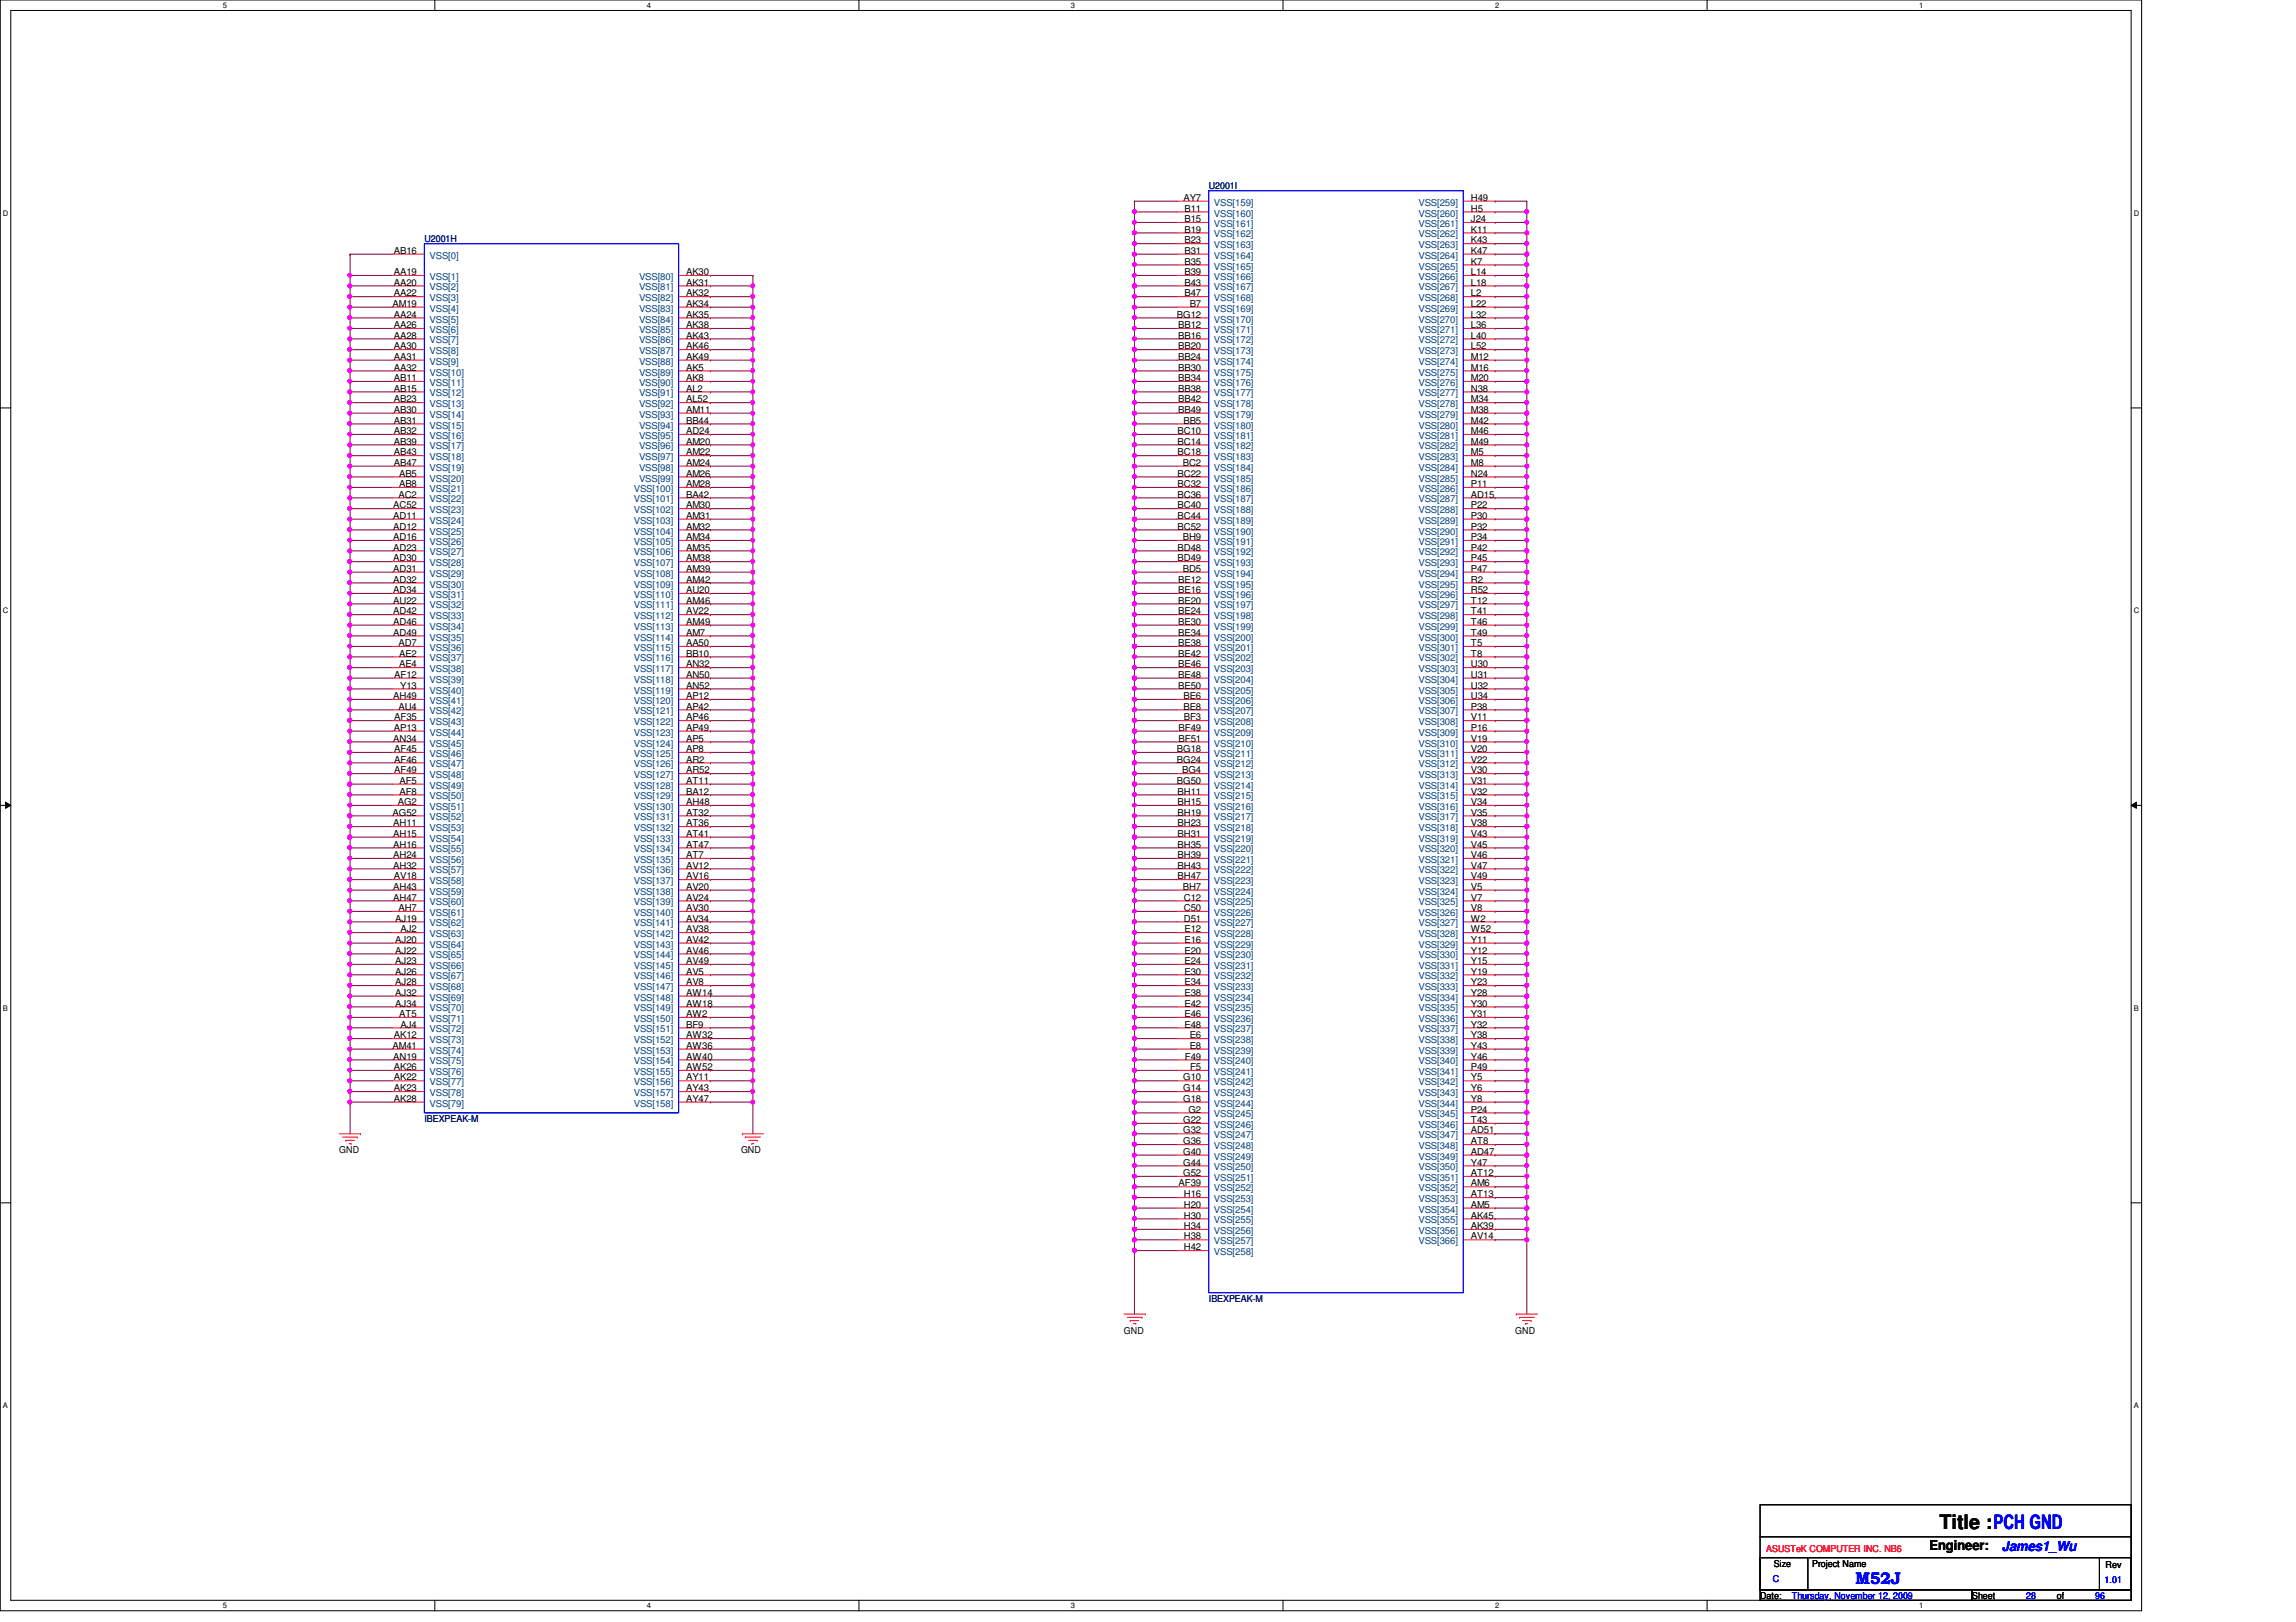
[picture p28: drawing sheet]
<svg xmlns="http://www.w3.org/2000/svg" width="297mm" height="210mm" viewBox="0 0 297 210" stroke-linecap="round" stroke-linejoin="round" font-family="sans-serif">
<defs><g id="words">
<text font-size="2.6" x="250.9" y="197.9">Title :PCH GND</text>
<text font-size="2.2" fill="#00f" x="240.1" y="205">M52J</text>
<text font-size="1.8" x="249.6" y="200.5">Engineer:</text>
<text font-size="1.8" fill="#00f" x="259" y="200.7">James1_Wu</text>
<g font-size="1.2">
<text x="153.1" y="26">AY7</text>
<text x="153.2" y="27.4">B11</text>
<text x="153.2" y="28.7">B15</text>
<text x="190.3" y="26">H49</text>
<text x="190.3" y="27.4">H5</text>
<text x="190.3" y="28.7">J24</text>
<text x="51" y="35.6">AA19</text>
<text x="51" y="32.9">AB16</text>
<text x="88.8" y="35.6">AK30</text>
<text x="153.2" y="30.1">B19</text>
<text x="153.2" y="31.5">B23</text>
<text x="153.2" y="32.9">B31</text>
<text x="153.2" y="34.2">B35</text>
<text x="153.2" y="35.6">B39</text>
<text x="190.3" y="32.9">K47</text>
<text x="190.3" y="34.2">K7</text>
<text x="190.3" y="35.6">L14</text>
<text x="190.3" y="30.1">K11</text>
<text x="190.3" y="31.5">K43</text>
<text x="50.8" y="39.7">AM19</text>
<text x="51" y="37">AA20</text>
<text x="51" y="38.4">AA22</text>
<text x="51" y="41.1">AA24</text>
<text x="88.8" y="37">AK31</text>
<text x="88.8" y="38.4">AK32</text>
<text x="88.8" y="39.7">AK34</text>
<text x="88.8" y="41.1">AK35</text>
<text x="152.3" y="41.1">BG12</text>
<text x="153.2" y="37">B43</text>
<text x="153.2" y="38.4">B47</text>
<text x="153.9" y="39.7">B7</text>
<text x="190.3" y="37">L18</text>
<text x="190.3" y="38.4">L2</text>
<text x="190.3" y="39.7">L22</text>
<text x="190.3" y="41.1">L32</text>
<text x="51" y="42.5">AA26</text>
<text x="51" y="43.8">AA28</text>
<text x="51" y="45.2">AA30</text>
<text x="51" y="46.6">AA31</text>
<text x="51" y="48">AA32</text>
<text x="88.8" y="42.5">AK38</text>
<text x="88.8" y="43.8">AK43</text>
<text x="88.8" y="45.2">AK46</text>
<text x="88.8" y="46.6">AK49</text>
<text x="88.8" y="48">AK5</text>
<text x="152.4" y="42.5">BB12</text>
<text x="152.4" y="43.8">BB16</text>
<text x="152.4" y="45.2">BB20</text>
<text x="152.4" y="46.6">BB24</text>
<text x="152.4" y="48">BB30</text>
<text x="190.3" y="42.5">L36</text>
<text x="190.3" y="43.8">L40</text>
<text x="190.3" y="45.2">L52</text>
<text x="190.3" y="46.6">M12</text>
<text x="190.3" y="48">M16</text>
<text x="51" y="49.3">AB11</text>
<text x="51" y="50.7">AB15</text>
<text x="51" y="52.1">AB23</text>
<text x="51" y="53.4">AB30</text>
<text x="88.8" y="49.3">AK8</text>
<text x="88.8" y="50.7">AL2</text>
<text x="88.8" y="52.1">AL52</text>
<text x="88.8" y="53.4">AM11</text>
<text x="152.4" y="49.3">BB34</text>
<text x="152.4" y="50.7">BB38</text>
<text x="152.4" y="52.1">BB42</text>
<text x="152.4" y="53.4">BB49</text>
<text x="190.3" y="49.3">M20</text>
<text x="190.3" y="50.7">N38</text>
<text x="190.3" y="52.1">M34</text>
<text x="190.3" y="53.4">M38</text>
<text x="51" y="54.8">AB31</text>
<text x="51" y="56.2">AB32</text>
<text x="51" y="57.5">AB39</text>
<text x="51" y="58.9">AB43</text>
<text x="88.8" y="57.5">AM20</text>
<text x="88.8" y="58.9">AM22</text>
<text x="88.8" y="56.2">AD24</text>
<text x="88.8" y="54.8">BB44</text>
<text x="152.4" y="56.2">BC10</text>
<text x="152.4" y="57.5">BC14</text>
<text x="152.4" y="58.9">BC18</text>
<text x="153.1" y="54.8">BB5</text>
<text x="190.3" y="54.8">M42</text>
<text x="190.3" y="56.2">M46</text>
<text x="190.3" y="57.5">M49</text>
<text x="190.3" y="58.9">M5</text>
<text x="50.9" y="65.8">AC52</text>
<text x="51" y="60.3">AB47</text>
<text x="51.6" y="64.4">AC2</text>
<text x="51.6" y="61.7">AB5</text>
<text x="51.6" y="63">AB8</text>
<text x="88.8" y="60.3">AM24</text>
<text x="88.8" y="61.7">AM26</text>
<text x="88.8" y="63">AM28</text>
<text x="88.8" y="65.8">AM30</text>
<text x="88.8" y="64.4">BA42</text>
<text x="152.4" y="61.7">BC22</text>
<text x="152.4" y="63">BC32</text>
<text x="152.4" y="64.4">BC36</text>
<text x="152.4" y="65.8">BC40</text>
<text x="153" y="60.3">BC2</text>
<text x="190.3" y="60.3">M8</text>
<text x="190.3" y="61.7">N24</text>
<text x="190.3" y="63">P11</text>
<text x="190.3" y="65.8">P22</text>
<text x="190.3" y="64.4">AD15</text>
<text x="50.9" y="67.1">AD11</text>
<text x="50.9" y="68.5">AD12</text>
<text x="50.9" y="69.9">AD16</text>
<text x="50.9" y="71.2">AD23</text>
<text x="88.8" y="67.1">AM31</text>
<text x="88.8" y="68.5">AM32</text>
<text x="88.8" y="69.9">AM34</text>
<text x="88.8" y="71.2">AM35</text>
<text x="152.4" y="67.1">BC44</text>
<text x="152.4" y="68.5">BC52</text>
<text x="152.4" y="71.2">BD48</text>
<text x="153" y="69.9">BH9</text>
<text x="190.3" y="67.1">P30</text>
<text x="190.3" y="68.5">P32</text>
<text x="190.3" y="69.9">P34</text>
<text x="190.3" y="71.2">P42</text>
<text x="50.9" y="72.6">AD30</text>
<text x="50.9" y="74">AD31</text>
<text x="50.9" y="75.4">AD32</text>
<text x="50.9" y="76.8">AD34</text>
<text x="88.8" y="72.6">AM38</text>
<text x="88.8" y="74">AM39</text>
<text x="88.8" y="75.4">AM42</text>
<text x="88.8" y="76.8">AU20</text>
<text x="152.4" y="72.6">BD49</text>
<text x="152.4" y="75.4">BE12</text>
<text x="152.4" y="76.8">BE16</text>
<text x="153" y="74">BD5</text>
<text x="190.3" y="72.6">P45</text>
<text x="190.3" y="74">P47</text>
<text x="190.3" y="75.4">R2</text>
<text x="190.3" y="76.8">R52</text>
<text x="50.9" y="79.5">AD42</text>
<text x="50.9" y="80.9">AD46</text>
<text x="50.9" y="82.3">AD49</text>
<text x="50.9" y="78.1">AU22</text>
<text x="51.6" y="83.6">AD7</text>
<text x="88.8" y="78.1">AM46</text>
<text x="88.8" y="79.5">AV22</text>
<text x="88.8" y="80.9">AM49</text>
<text x="88.8" y="82.3">AM7</text>
<text x="88.8" y="83.6">AA50</text>
<text x="152.4" y="78.1">BE20</text>
<text x="152.4" y="79.5">BE24</text>
<text x="152.4" y="80.9">BE30</text>
<text x="152.4" y="82.3">BE34</text>
<text x="152.4" y="83.6">BE38</text>
<text x="190.3" y="78.1">T12</text>
<text x="190.3" y="79.5">T41</text>
<text x="190.3" y="80.9">T46</text>
<text x="190.3" y="82.3">T49</text>
<text x="190.3" y="83.6">T5</text>
<text x="51" y="87.7">AF12</text>
<text x="51.6" y="85">AE2</text>
<text x="51.6" y="86.4">AE4</text>
<text x="51.8" y="89.1">Y13</text>
<text x="88.8" y="85">BB10</text>
<text x="88.8" y="86.4">AN32</text>
<text x="88.8" y="87.7">AN50</text>
<text x="88.8" y="89.1">AN52</text>
<text x="152.4" y="85">BE42</text>
<text x="152.4" y="86.4">BE46</text>
<text x="152.4" y="87.7">BE48</text>
<text x="152.4" y="89.1">BE50</text>
<text x="190.3" y="85">T8</text>
<text x="190.3" y="86.4">U30</text>
<text x="190.3" y="87.7">U31</text>
<text x="190.3" y="89.1">U32</text>
<text x="50.9" y="96">AN34</text>
<text x="50.9" y="90.5">AH49</text>
<text x="51" y="94.6">AP13</text>
<text x="51" y="93.2">AF35</text>
<text x="51.6" y="91.8">AU4</text>
<text x="88.8" y="90.5">AP12</text>
<text x="88.8" y="91.8">AP42</text>
<text x="88.8" y="93.2">AP46</text>
<text x="88.8" y="94.6">AP49</text>
<text x="88.8" y="96">AP5</text>
<text x="152.5" y="94.6">BF49</text>
<text x="152.5" y="96">BF51</text>
<text x="153.1" y="90.5">BE6</text>
<text x="153.1" y="91.8">BE8</text>
<text x="153.2" y="93.2">BF3</text>
<text x="190.3" y="90.5">U34</text>
<text x="190.3" y="91.8">P38</text>
<text x="190.3" y="93.2">V11</text>
<text x="190.3" y="94.6">P16</text>
<text x="190.3" y="96">V19</text>
<text x="51" y="97.3">AF45</text>
<text x="51" y="98.7">AF46</text>
<text x="51" y="100.1">AF49</text>
<text x="51.7" y="101.4">AF5</text>
<text x="88.8" y="97.3">AP8</text>
<text x="88.8" y="98.7">AR2</text>
<text x="88.8" y="100.1">AR52</text>
<text x="88.8" y="101.4">AT11</text>
<text x="152.3" y="97.3">BG18</text>
<text x="152.3" y="98.7">BG24</text>
<text x="152.3" y="101.4">BG50</text>
<text x="152.9" y="100.1">BG4</text>
<text x="190.3" y="97.3">V20</text>
<text x="190.3" y="98.7">V22</text>
<text x="190.3" y="100.1">V30</text>
<text x="190.3" y="101.4">V31</text>
<text x="50.8" y="105.5">AG52</text>
<text x="50.9" y="106.9">AH11</text>
<text x="51.5" y="104.2">AG2</text>
<text x="51.7" y="102.8">AF8</text>
<text x="88.8" y="105.5">AT32</text>
<text x="88.8" y="106.9">AT36</text>
<text x="88.8" y="102.8">BA12</text>
<text x="88.8" y="104.2">AH48</text>
<text x="152.4" y="102.8">BH11</text>
<text x="152.4" y="104.2">BH15</text>
<text x="152.4" y="105.5">BH19</text>
<text x="152.4" y="106.9">BH23</text>
<text x="190.3" y="102.8">V32</text>
<text x="190.3" y="104.2">V34</text>
<text x="190.3" y="105.5">V35</text>
<text x="190.3" y="106.9">V38</text>
<text x="50.9" y="108.3">AH15</text>
<text x="50.9" y="109.7">AH16</text>
<text x="50.9" y="111">AH24</text>
<text x="50.9" y="112.4">AH32</text>
<text x="51" y="113.8">AV18</text>
<text x="88.8" y="108.3">AT41</text>
<text x="88.8" y="109.7">AT47</text>
<text x="88.8" y="111">AT7</text>
<text x="88.8" y="112.4">AV12</text>
<text x="88.8" y="113.8">AV16</text>
<text x="152.4" y="108.3">BH31</text>
<text x="152.4" y="109.7">BH35</text>
<text x="152.4" y="111">BH39</text>
<text x="152.4" y="112.4">BH43</text>
<text x="152.4" y="113.8">BH47</text>
<text x="190.3" y="108.3">V43</text>
<text x="190.3" y="109.7">V45</text>
<text x="190.3" y="111">V46</text>
<text x="190.3" y="112.4">V47</text>
<text x="190.3" y="113.8">V49</text>
<text x="50.9" y="115.1">AH43</text>
<text x="50.9" y="116.5">AH47</text>
<text x="51.1" y="119.3">AJ19</text>
<text x="51.6" y="117.9">AH7</text>
<text x="88.8" y="115.1">AV20</text>
<text x="88.8" y="116.5">AV24</text>
<text x="88.8" y="117.9">AV30</text>
<text x="88.8" y="119.3">AV34</text>
<text x="153" y="115.1">BH7</text>
<text x="153.2" y="116.5">C12</text>
<text x="153.2" y="117.9">C50</text>
<text x="153.2" y="119.3">D51</text>
<text x="190.3" y="115.1">V5</text>
<text x="190.3" y="116.5">V7</text>
<text x="190.3" y="117.9">V8</text>
<text x="190.3" y="119.3">W2</text>
<text x="51.1" y="122">AJ20</text>
<text x="51.1" y="123.4">AJ22</text>
<text x="51.1" y="124.8">AJ23</text>
<text x="51.8" y="120.6">AJ2</text>
<text x="88.8" y="120.6">AV38</text>
<text x="88.8" y="122">AV42</text>
<text x="88.8" y="123.4">AV46</text>
<text x="88.8" y="124.8">AV49</text>
<text x="153.2" y="120.6">E12</text>
<text x="153.2" y="122">E16</text>
<text x="153.2" y="123.4">E20</text>
<text x="153.2" y="124.8">E24</text>
<text x="190.3" y="120.6">W52</text>
<text x="190.3" y="122">Y11</text>
<text x="190.3" y="123.4">Y12</text>
<text x="190.3" y="124.8">Y15</text>
<text x="51.1" y="126.1">AJ26</text>
<text x="51.1" y="127.5">AJ28</text>
<text x="51.1" y="128.9">AJ32</text>
<text x="51.1" y="130.3">AJ34</text>
<text x="51.6" y="131.6">AT5</text>
<text x="88.8" y="126.1">AV5</text>
<text x="88.8" y="127.5">AV8</text>
<text x="88.8" y="128.9">AW14</text>
<text x="88.8" y="130.3">AW18</text>
<text x="88.8" y="131.6">AW2</text>
<text x="153.2" y="126.1">E30</text>
<text x="153.2" y="127.5">E34</text>
<text x="153.2" y="128.9">E38</text>
<text x="153.2" y="130.3">E42</text>
<text x="153.2" y="131.6">E46</text>
<text x="190.3" y="126.1">Y19</text>
<text x="190.3" y="127.5">Y23</text>
<text x="190.3" y="128.9">Y28</text>
<text x="190.3" y="130.3">Y30</text>
<text x="190.3" y="131.6">Y31</text>
<text x="50.8" y="135.7">AM41</text>
<text x="50.9" y="137.1">AN19</text>
<text x="51" y="134.4">AK12</text>
<text x="51.8" y="133">AJ4</text>
<text x="88.8" y="133">BF9</text>
<text x="88.8" y="134.4">AW32</text>
<text x="88.8" y="135.7">AW36</text>
<text x="88.8" y="137.1">AW40</text>
<text x="153.2" y="133">E48</text>
<text x="153.3" y="137.1">F49</text>
<text x="153.9" y="134.4">E6</text>
<text x="153.9" y="135.7">E8</text>
<text x="190.3" y="133">Y32</text>
<text x="190.3" y="134.4">Y38</text>
<text x="190.3" y="135.7">Y43</text>
<text x="190.3" y="137.1">Y46</text>
<text x="51" y="138.5">AK26</text>
<text x="51" y="139.8">AK22</text>
<text x="51" y="141.2">AK23</text>
<text x="51" y="142.6">AK28</text>
<text x="88.8" y="138.5">AW52</text>
<text x="88.8" y="139.8">AY11</text>
<text x="88.8" y="141.2">AY43</text>
<text x="88.8" y="142.6">AY47</text>
<text x="153.1" y="139.8">G10</text>
<text x="153.1" y="141.2">G14</text>
<text x="153.1" y="142.6">G18</text>
<text x="153.8" y="144">G2</text>
<text x="154" y="138.5">F5</text>
<text x="190.3" y="139.8">Y5</text>
<text x="190.3" y="141.2">Y6</text>
<text x="190.3" y="142.6">Y8</text>
<text x="190.3" y="138.5">P49</text>
<text x="190.3" y="144">P24</text>
<text x="43.9" y="149.3">GND</text>
<text x="95.9" y="149.3">GND</text>
<text x="153.1" y="145.3">G22</text>
<text x="153.1" y="146.7">G32</text>
<text x="153.1" y="148.1">G36</text>
<text x="153.1" y="149.4">G40</text>
<text x="190.3" y="145.3">T43</text>
<text x="190.3" y="146.7">AD51</text>
<text x="190.3" y="148.1">AT8</text>
<text x="190.3" y="149.4">AD47</text>
<text x="152.5" y="153.5">AF39</text>
<text x="153.1" y="150.8">G44</text>
<text x="153.1" y="152.2">G52</text>
<text x="153.2" y="154.9">H16</text>
<text x="190.3" y="150.8">Y47</text>
<text x="190.3" y="152.2">AT12</text>
<text x="190.3" y="153.5">AM6</text>
<text x="190.3" y="154.9">AT13</text>
<text x="153.2" y="156.3">H20</text>
<text x="153.2" y="157.7">H30</text>
<text x="153.2" y="159">H34</text>
<text x="153.2" y="160.4">H38</text>
<text x="153.2" y="161.8">H42</text>
<text x="190.3" y="156.3">AM5</text>
<text x="190.3" y="157.7">AK45</text>
<text x="190.3" y="159">AK39</text>
<text x="190.3" y="160.4">AV14</text>
<text x="145.4" y="172.6">GND</text>
<text x="196" y="172.6">GND</text>
<text x="229.5" y="202.7">Size</text>
<text x="234.4" y="202.7">Project Name</text>
<text x="272.4" y="202.9">Rev</text>
<text x="227.7" y="206.9">Date:</text>
<text x="255.1" y="206.9">Sheet</text>
<text x="266.1" y="206.9">of</text>
</g>
<g font-size="1.2" fill="#000080">
<text x="156.4" y="24.4">U2001I</text>
<text x="54.9" y="31.3">U2001H</text>
<text x="54.9" y="145.2">IBEXPEAK-M</text>
<text x="156.4" y="168.4">IBEXPEAK-M</text>
</g>
<g font-size="1.2" fill="#004080">
<text x="157.1" y="26.6">VSS[159]</text>
<text x="157.1" y="28">VSS[160]</text>
<text x="157.1" y="29.4">VSS[161]</text>
<text x="183.5" y="26.6">VSS[259]</text>
<text x="183.5" y="28">VSS[260]</text>
<text x="183.5" y="29.4">VSS[261]</text>
<text x="55.6" y="33.5">VSS[0]</text>
<text x="157.1" y="30.7">VSS[162]</text>
<text x="157.1" y="32.1">VSS[163]</text>
<text x="157.1" y="33.5">VSS[164]</text>
<text x="157.1" y="34.9">VSS[165]</text>
<text x="183.5" y="33.5">VSS[264]</text>
<text x="183.5" y="34.9">VSS[265]</text>
<text x="183.5" y="30.7">VSS[262]</text>
<text x="183.5" y="32.1">VSS[263]</text>
<text x="55.6" y="36.2">VSS[1]</text>
<text x="55.6" y="37.6">VSS[2]</text>
<text x="55.6" y="39">VSS[3]</text>
<text x="55.6" y="41.7">VSS[5]</text>
<text x="55.6" y="40.3">VSS[4]</text>
<text x="82.7" y="36.2">VSS[80]</text>
<text x="82.7" y="37.6">VSS[81]</text>
<text x="82.7" y="39">VSS[82]</text>
<text x="82.7" y="40.3">VSS[83]</text>
<text x="82.7" y="41.7">VSS[84]</text>
<text x="157.1" y="36.2">VSS[166]</text>
<text x="157.1" y="37.6">VSS[167]</text>
<text x="157.1" y="39">VSS[168]</text>
<text x="157.1" y="40.3">VSS[169]</text>
<text x="157.1" y="41.7">VSS[170]</text>
<text x="183.5" y="36.2">VSS[266]</text>
<text x="183.5" y="37.6">VSS[267]</text>
<text x="183.5" y="39">VSS[268]</text>
<text x="183.5" y="40.3">VSS[269]</text>
<text x="183.5" y="41.7">VSS[270]</text>
<text x="55.6" y="43.1">VSS[6]</text>
<text x="55.6" y="44.4">VSS[7]</text>
<text x="55.6" y="45.8">VSS[8]</text>
<text x="55.6" y="47.2">VSS[9]</text>
<text x="82.7" y="43.1">VSS[85]</text>
<text x="82.7" y="44.4">VSS[86]</text>
<text x="82.7" y="45.8">VSS[87]</text>
<text x="82.7" y="47.2">VSS[88]</text>
<text x="157.1" y="43.1">VSS[171]</text>
<text x="157.1" y="44.4">VSS[172]</text>
<text x="157.1" y="45.8">VSS[173]</text>
<text x="157.1" y="47.2">VSS[174]</text>
<text x="183.5" y="43.1">VSS[271]</text>
<text x="183.5" y="44.4">VSS[272]</text>
<text x="183.5" y="45.8">VSS[273]</text>
<text x="183.5" y="47.2">VSS[274]</text>
<text x="55.6" y="48.6">VSS[10]</text>
<text x="55.6" y="50">VSS[11]</text>
<text x="55.6" y="51.3">VSS[12]</text>
<text x="55.6" y="52.7">VSS[13]</text>
<text x="82.7" y="48.6">VSS[89]</text>
<text x="82.7" y="50">VSS[90]</text>
<text x="82.7" y="51.3">VSS[91]</text>
<text x="82.7" y="52.7">VSS[92]</text>
<text x="157.1" y="48.6">VSS[175]</text>
<text x="157.1" y="50">VSS[176]</text>
<text x="157.1" y="51.3">VSS[177]</text>
<text x="157.1" y="52.7">VSS[178]</text>
<text x="183.5" y="48.6">VSS[275]</text>
<text x="183.5" y="50">VSS[276]</text>
<text x="183.5" y="51.3">VSS[277]</text>
<text x="183.5" y="52.7">VSS[278]</text>
<text x="55.6" y="54.1">VSS[14]</text>
<text x="55.6" y="55.5">VSS[15]</text>
<text x="55.6" y="56.8">VSS[16]</text>
<text x="55.6" y="58.2">VSS[17]</text>
<text x="55.6" y="59.6">VSS[18]</text>
<text x="82.7" y="54.1">VSS[93]</text>
<text x="82.7" y="58.2">VSS[96]</text>
<text x="82.7" y="59.6">VSS[97]</text>
<text x="82.7" y="56.8">VSS[95]</text>
<text x="82.7" y="55.5">VSS[94]</text>
<text x="157.1" y="54.1">VSS[179]</text>
<text x="157.1" y="55.5">VSS[180]</text>
<text x="157.1" y="56.8">VSS[181]</text>
<text x="157.1" y="58.2">VSS[182]</text>
<text x="157.1" y="59.6">VSS[183]</text>
<text x="183.5" y="54.1">VSS[279]</text>
<text x="183.5" y="55.5">VSS[280]</text>
<text x="183.5" y="56.8">VSS[281]</text>
<text x="183.5" y="58.2">VSS[282]</text>
<text x="183.5" y="59.6">VSS[283]</text>
<text x="55.6" y="60.9">VSS[19]</text>
<text x="55.6" y="62.3">VSS[20]</text>
<text x="55.6" y="63.7">VSS[21]</text>
<text x="55.6" y="65">VSS[22]</text>
<text x="82" y="63.7">VSS[100]</text>
<text x="82" y="65">VSS[101]</text>
<text x="82.7" y="60.9">VSS[98]</text>
<text x="82.7" y="62.3">VSS[99]</text>
<text x="157.1" y="60.9">VSS[184]</text>
<text x="157.1" y="62.3">VSS[185]</text>
<text x="157.1" y="63.7">VSS[186]</text>
<text x="157.1" y="65">VSS[187]</text>
<text x="183.5" y="60.9">VSS[284]</text>
<text x="183.5" y="62.3">VSS[285]</text>
<text x="183.5" y="63.7">VSS[286]</text>
<text x="183.5" y="65">VSS[287]</text>
<text x="55.6" y="66.4">VSS[23]</text>
<text x="55.6" y="67.8">VSS[24]</text>
<text x="55.6" y="69.2">VSS[25]</text>
<text x="55.6" y="70.5">VSS[26]</text>
<text x="55.6" y="71.9">VSS[27]</text>
<text x="82" y="66.4">VSS[102]</text>
<text x="82" y="67.8">VSS[103]</text>
<text x="82" y="69.2">VSS[104]</text>
<text x="82" y="70.5">VSS[105]</text>
<text x="82" y="71.9">VSS[106]</text>
<text x="157.1" y="66.4">VSS[188]</text>
<text x="157.1" y="67.8">VSS[189]</text>
<text x="157.1" y="69.2">VSS[190]</text>
<text x="157.1" y="70.5">VSS[191]</text>
<text x="157.1" y="71.9">VSS[192]</text>
<text x="183.5" y="66.4">VSS[288]</text>
<text x="183.5" y="67.8">VSS[289]</text>
<text x="183.5" y="69.2">VSS[290]</text>
<text x="183.5" y="70.5">VSS[291]</text>
<text x="183.5" y="71.9">VSS[292]</text>
<text x="55.6" y="73.3">VSS[28]</text>
<text x="55.6" y="74.6">VSS[29]</text>
<text x="55.6" y="76">VSS[30]</text>
<text x="55.6" y="77.4">VSS[31]</text>
<text x="82" y="73.3">VSS[107]</text>
<text x="82" y="74.6">VSS[108]</text>
<text x="82" y="76">VSS[109]</text>
<text x="82" y="77.4">VSS[110]</text>
<text x="157.1" y="73.3">VSS[193]</text>
<text x="157.1" y="74.6">VSS[194]</text>
<text x="157.1" y="76">VSS[195]</text>
<text x="157.1" y="77.4">VSS[196]</text>
<text x="183.5" y="73.3">VSS[293]</text>
<text x="183.5" y="74.6">VSS[294]</text>
<text x="183.5" y="76">VSS[295]</text>
<text x="183.5" y="77.4">VSS[296]</text>
<text x="55.6" y="80.1">VSS[33]</text>
<text x="55.6" y="81.5">VSS[34]</text>
<text x="55.6" y="82.9">VSS[35]</text>
<text x="55.6" y="78.7">VSS[32]</text>
<text x="82" y="78.7">VSS[111]</text>
<text x="82" y="80.1">VSS[112]</text>
<text x="82" y="81.5">VSS[113]</text>
<text x="82" y="82.9">VSS[114]</text>
<text x="157.1" y="78.7">VSS[197]</text>
<text x="157.1" y="80.1">VSS[198]</text>
<text x="157.1" y="81.5">VSS[199]</text>
<text x="157.1" y="82.9">VSS[200]</text>
<text x="183.5" y="78.7">VSS[297]</text>
<text x="183.5" y="80.1">VSS[298]</text>
<text x="183.5" y="81.5">VSS[299]</text>
<text x="183.5" y="82.9">VSS[300]</text>
<text x="55.6" y="84.2">VSS[36]</text>
<text x="55.6" y="85.6">VSS[37]</text>
<text x="55.6" y="87">VSS[38]</text>
<text x="55.6" y="88.3">VSS[39]</text>
<text x="55.6" y="89.7">VSS[40]</text>
<text x="82" y="85.6">VSS[116]</text>
<text x="82" y="87">VSS[117]</text>
<text x="82" y="88.3">VSS[118]</text>
<text x="82" y="89.7">VSS[119]</text>
<text x="82" y="84.2">VSS[115]</text>
<text x="157.1" y="84.2">VSS[201]</text>
<text x="157.1" y="85.6">VSS[202]</text>
<text x="157.1" y="87">VSS[203]</text>
<text x="157.1" y="88.3">VSS[204]</text>
<text x="157.1" y="89.7">VSS[205]</text>
<text x="183.5" y="84.2">VSS[301]</text>
<text x="183.5" y="85.6">VSS[302]</text>
<text x="183.5" y="87">VSS[303]</text>
<text x="183.5" y="88.3">VSS[304]</text>
<text x="183.5" y="89.7">VSS[305]</text>
<text x="55.6" y="93.9">VSS[43]</text>
<text x="55.6" y="95.2">VSS[44]</text>
<text x="55.6" y="92.5">VSS[42]</text>
<text x="55.6" y="91.1">VSS[41]</text>
<text x="82" y="91.1">VSS[120]</text>
<text x="82" y="92.5">VSS[121]</text>
<text x="82" y="93.9">VSS[122]</text>
<text x="82" y="95.2">VSS[123]</text>
<text x="157.1" y="91.1">VSS[206]</text>
<text x="157.1" y="92.5">VSS[207]</text>
<text x="157.1" y="93.9">VSS[208]</text>
<text x="157.1" y="95.2">VSS[209]</text>
<text x="183.5" y="91.1">VSS[306]</text>
<text x="183.5" y="92.5">VSS[307]</text>
<text x="183.5" y="93.9">VSS[308]</text>
<text x="183.5" y="95.2">VSS[309]</text>
<text x="55.6" y="98">VSS[46]</text>
<text x="55.6" y="99.3">VSS[47]</text>
<text x="55.6" y="100.7">VSS[48]</text>
<text x="55.6" y="96.6">VSS[45]</text>
<text x="82" y="96.6">VSS[124]</text>
<text x="82" y="98">VSS[125]</text>
<text x="82" y="99.3">VSS[126]</text>
<text x="82" y="100.7">VSS[127]</text>
<text x="157.1" y="96.6">VSS[210]</text>
<text x="157.1" y="98">VSS[211]</text>
<text x="157.1" y="99.3">VSS[212]</text>
<text x="157.1" y="100.7">VSS[213]</text>
<text x="183.5" y="96.6">VSS[310]</text>
<text x="183.5" y="98">VSS[311]</text>
<text x="183.5" y="99.3">VSS[312]</text>
<text x="183.5" y="100.7">VSS[313]</text>
<text x="55.6" y="102.1">VSS[49]</text>
<text x="55.6" y="103.5">VSS[50]</text>
<text x="55.6" y="104.8">VSS[51]</text>
<text x="55.6" y="106.2">VSS[52]</text>
<text x="55.6" y="107.6">VSS[53]</text>
<text x="82" y="102.1">VSS[128]</text>
<text x="82" y="106.2">VSS[131]</text>
<text x="82" y="107.6">VSS[132]</text>
<text x="82" y="103.5">VSS[129]</text>
<text x="82" y="104.8">VSS[130]</text>
<text x="157.1" y="102.1">VSS[214]</text>
<text x="157.1" y="103.5">VSS[215]</text>
<text x="157.1" y="104.8">VSS[216]</text>
<text x="157.1" y="106.2">VSS[217]</text>
<text x="157.1" y="107.6">VSS[218]</text>
<text x="183.5" y="102.1">VSS[314]</text>
<text x="183.5" y="103.5">VSS[315]</text>
<text x="183.5" y="104.8">VSS[316]</text>
<text x="183.5" y="106.2">VSS[317]</text>
<text x="183.5" y="107.6">VSS[318]</text>
<text x="55.6" y="108.9">VSS[54]</text>
<text x="55.6" y="110.3">VSS[55]</text>
<text x="55.6" y="111.7">VSS[56]</text>
<text x="55.6" y="113">VSS[57]</text>
<text x="82" y="108.9">VSS[133]</text>
<text x="82" y="110.3">VSS[134]</text>
<text x="82" y="111.7">VSS[135]</text>
<text x="82" y="113">VSS[136]</text>
<text x="157.1" y="108.9">VSS[219]</text>
<text x="157.1" y="110.3">VSS[220]</text>
<text x="157.1" y="111.7">VSS[221]</text>
<text x="157.1" y="113">VSS[222]</text>
<text x="183.5" y="108.9">VSS[319]</text>
<text x="183.5" y="110.3">VSS[320]</text>
<text x="183.5" y="111.7">VSS[321]</text>
<text x="183.5" y="113">VSS[322]</text>
<text x="55.6" y="115.8">VSS[59]</text>
<text x="55.6" y="117.2">VSS[60]</text>
<text x="55.6" y="118.5">VSS[61]</text>
<text x="55.6" y="119.9">VSS[62]</text>
<text x="55.6" y="114.4">VSS[58]</text>
<text x="82" y="114.4">VSS[137]</text>
<text x="82" y="115.8">VSS[138]</text>
<text x="82" y="117.2">VSS[139]</text>
<text x="82" y="118.5">VSS[140]</text>
<text x="82" y="119.9">VSS[141]</text>
<text x="157.1" y="114.4">VSS[223]</text>
<text x="157.1" y="115.8">VSS[224]</text>
<text x="157.1" y="117.2">VSS[225]</text>
<text x="157.1" y="118.5">VSS[226]</text>
<text x="157.1" y="119.9">VSS[227]</text>
<text x="183.5" y="114.4">VSS[323]</text>
<text x="183.5" y="115.8">VSS[324]</text>
<text x="183.5" y="117.2">VSS[325]</text>
<text x="183.5" y="118.5">VSS[326]</text>
<text x="183.5" y="119.9">VSS[327]</text>
<text x="55.6" y="121.3">VSS[63]</text>
<text x="55.6" y="122.6">VSS[64]</text>
<text x="55.6" y="124">VSS[65]</text>
<text x="55.6" y="125.4">VSS[66]</text>
<text x="82" y="121.3">VSS[142]</text>
<text x="82" y="122.6">VSS[143]</text>
<text x="82" y="124">VSS[144]</text>
<text x="82" y="125.4">VSS[145]</text>
<text x="157.1" y="121.3">VSS[228]</text>
<text x="157.1" y="122.6">VSS[229]</text>
<text x="157.1" y="124">VSS[230]</text>
<text x="157.1" y="125.4">VSS[231]</text>
<text x="183.5" y="121.3">VSS[328]</text>
<text x="183.5" y="122.6">VSS[329]</text>
<text x="183.5" y="124">VSS[330]</text>
<text x="183.5" y="125.4">VSS[331]</text>
<text x="55.6" y="126.7">VSS[67]</text>
<text x="55.6" y="128.1">VSS[68]</text>
<text x="55.6" y="129.5">VSS[69]</text>
<text x="55.6" y="130.9">VSS[70]</text>
<text x="82" y="126.7">VSS[146]</text>
<text x="82" y="128.1">VSS[147]</text>
<text x="82" y="129.5">VSS[148]</text>
<text x="82" y="130.9">VSS[149]</text>
<text x="157.1" y="126.7">VSS[232]</text>
<text x="157.1" y="128.1">VSS[233]</text>
<text x="157.1" y="129.5">VSS[234]</text>
<text x="157.1" y="130.9">VSS[235]</text>
<text x="183.5" y="126.7">VSS[332]</text>
<text x="183.5" y="128.1">VSS[333]</text>
<text x="183.5" y="129.5">VSS[334]</text>
<text x="183.5" y="130.9">VSS[335]</text>
<text x="55.6" y="132.2">VSS[71]</text>
<text x="55.6" y="133.6">VSS[72]</text>
<text x="55.6" y="135">VSS[73]</text>
<text x="55.6" y="136.4">VSS[74]</text>
<text x="55.6" y="137.8">VSS[75]</text>
<text x="82" y="132.2">VSS[150]</text>
<text x="82" y="133.6">VSS[151]</text>
<text x="82" y="135">VSS[152]</text>
<text x="82" y="136.4">VSS[153]</text>
<text x="82" y="137.8">VSS[154]</text>
<text x="157.1" y="132.2">VSS[236]</text>
<text x="157.1" y="133.6">VSS[237]</text>
<text x="157.1" y="135">VSS[238]</text>
<text x="157.1" y="136.4">VSS[239]</text>
<text x="157.1" y="137.8">VSS[240]</text>
<text x="183.5" y="132.2">VSS[336]</text>
<text x="183.5" y="133.6">VSS[337]</text>
<text x="183.5" y="135">VSS[338]</text>
<text x="183.5" y="136.4">VSS[339]</text>
<text x="183.5" y="137.8">VSS[340]</text>
<text x="55.6" y="139.1">VSS[76]</text>
<text x="55.6" y="140.5">VSS[77]</text>
<text x="55.6" y="141.9">VSS[78]</text>
<text x="55.6" y="143.2">VSS[79]</text>
<text x="82" y="139.1">VSS[155]</text>
<text x="82" y="140.5">VSS[156]</text>
<text x="82" y="141.9">VSS[157]</text>
<text x="82" y="143.2">VSS[158]</text>
<text x="157.1" y="139.1">VSS[241]</text>
<text x="157.1" y="140.5">VSS[242]</text>
<text x="157.1" y="141.9">VSS[243]</text>
<text x="157.1" y="143.2">VSS[244]</text>
<text x="183.5" y="140.5">VSS[342]</text>
<text x="183.5" y="141.9">VSS[343]</text>
<text x="183.5" y="143.2">VSS[344]</text>
<text x="183.5" y="139.1">VSS[341]</text>
<text x="157.1" y="144.6">VSS[245]</text>
<text x="157.1" y="146">VSS[246]</text>
<text x="157.1" y="147.3">VSS[247]</text>
<text x="157.1" y="148.7">VSS[248]</text>
<text x="183.5" y="144.6">VSS[345]</text>
<text x="183.5" y="146">VSS[346]</text>
<text x="183.5" y="147.3">VSS[347]</text>
<text x="183.5" y="148.7">VSS[348]</text>
<text x="157.1" y="150.1">VSS[249]</text>
<text x="157.1" y="151.5">VSS[250]</text>
<text x="157.1" y="152.8">VSS[251]</text>
<text x="157.1" y="154.2">VSS[252]</text>
<text x="157.1" y="155.6">VSS[253]</text>
<text x="183.5" y="150.1">VSS[349]</text>
<text x="183.5" y="151.5">VSS[350]</text>
<text x="183.5" y="152.8">VSS[351]</text>
<text x="183.5" y="154.2">VSS[352]</text>
<text x="183.5" y="155.6">VSS[353]</text>
<text x="157.1" y="156.9">VSS[254]</text>
<text x="157.1" y="158.3">VSS[255]</text>
<text x="157.1" y="159.7">VSS[256]</text>
<text x="157.1" y="161">VSS[257]</text>
<text x="183.5" y="156.9">VSS[354]</text>
<text x="183.5" y="158.3">VSS[355]</text>
<text x="183.5" y="159.7">VSS[356]</text>
<text x="183.5" y="161">VSS[366]</text>
<text x="157.1" y="162.4">VSS[258]</text>
</g>
<text font-size="1.2" fill="#f00" x="228.5" y="200.8">ASUSTeK COMPUTER INC. NB6</text>
<g font-size="1.2" fill="#00f">
<text x="229.4" y="204.7">C</text>
<text x="231.8" y="206.9">Thursday, November 12, 2009</text>
<text x="262.1" y="206.9">28</text>
<text x="271.1" y="206.9">96</text>
<text x="272.3" y="204.8">1.01</text>
</g>
<g font-size="1">
<text x="28.8" y="1">5</text>
<text x="83.7" y="1">4</text>
<text x="138.6" y="1">3</text>
<text x="193.4" y="1">2</text>
<text x="248.3" y="1">1</text>
<text x=".4" y="27.9">D</text>
<text x="276.1" y="27.9">D</text>
<text x=".4" y="79.4">C</text>
<text x="276.1" y="79.4">C</text>
<text x=".4" y="130.8">B</text>
<text x="276.1" y="130.8">B</text>
<text x=".4" y="182.2">A</text>
<text x="276.1" y="182.2">A</text>
<text x="28.8" y="208.1">5</text>
<text x="83.7" y="208.1">4</text>
<text x="138.6" y="208.1">3</text>
<text x="193.4" y="208.1">2</text>
<text x="248.3" y="208.1">1</text>
</g>
</g></defs>
<path d="M0 0h277.1v208.4h-277.1zM1.4 1.4h274.3v205.7h-274.3z" fill="none" stroke="#000" stroke-width=".13"/>
<g fill="#fff">
<path d="M28.8 .1h.6v1.1h-.6z"/>
<path d="M28.8 207.2h.6v1.1h-.6z"/>
</g>
<path d="M56.3 0v1.4M56.3 207.1v1.3" fill="none" stroke="#000" stroke-width=".13"/>
<g fill="#fff">
<path d="M83.7 .1h.5v1.1h-.5z"/>
<path d="M83.7 207.2h.5v1.1h-.5z"/>
</g>
<path d="M111.1 0v1.4M111.1 207.1v1.3" fill="none" stroke="#000" stroke-width=".13"/>
<g fill="#fff">
<path d="M138.6 .1h.5v1.1h-.5z"/>
<path d="M138.6 207.2h.5v1.1h-.5z"/>
</g>
<path d="M166 0v1.4M166 207.1v1.3" fill="none" stroke="#000" stroke-width=".13"/>
<g fill="#fff">
<path d="M193.4 .1h.6v1.1h-.6z"/>
<path d="M193.4 207.2h.6v1.1h-.6z"/>
</g>
<path d="M220.8 0v1.4M220.8 207.1v1.3" fill="none" stroke="#000" stroke-width=".13"/>
<g fill="#fff">
<path d="M248.3 .1h.5v1.1h-.5z"/>
<path d="M248.3 207.2h.5v1.1h-.5z"/>
<path d="M.4 27.1h.7v1.1h-.7z"/>
<path d="M276.1 27.1h.7v1.1h-.7z"/>
<path d="M.4 78.5h.7v1.1h-.7z"/>
<path d="M276.1 78.5h.7v1.1h-.7z"/>
</g>
<path d="M0 52.8h1.4M275.7 52.8h1.4" fill="none" stroke="#000" stroke-width=".13"/>
<g fill="#fff">
<path d="M.4 129.9h.6v1.1h-.6z"/>
<path d="M276.1 129.9h.6v1.1h-.6z"/>
</g>
<path d="M0 104.2h1.4M.7 103.8l.7 .4-.7 .4zM275.7 104.2l.7-.4v.8zM275.7 104.2h1.4" fill="none" stroke="#000" stroke-width=".13"/>
<path d="M.7 103.8l.7 .4-.7 .4zM275.7 104.2l.7-.4v.8z" fill="#000"/>
<g fill="#fff">
<path d="M.4 181.4h.6v1.1h-.6z"/>
<path d="M276.1 181.4h.6v1.1h-.6z"/>
</g>
<path d="M0 155.7h1.4M275.7 155.7h1.4" fill="none" stroke="#000" stroke-width=".13"/>
<path d="M45.3 64.4h.1M45.3 64.4h5.5M45.3 64.4v1.4" fill="none" stroke="#800040" stroke-width=".13"/>
<circle cx="45.2" cy="64.4" r=".26" fill="#f0f"/>
<circle cx="45.2" cy="64.4" r=".26" fill="none" stroke="#f0f" stroke-width=".13"/>
<path d="M45.3 32.9h.1M45.3 32.9v2.7M45.3 60.3h.1M45.3 60.3v1.4M45.3 60.3h5.5" fill="none" stroke="#800040" stroke-width=".13"/>
<circle cx="45.2" cy="60.3" r=".26" fill="#f0f"/>
<circle cx="45.2" cy="60.3" r=".26" fill="none" stroke="#f0f" stroke-width=".13"/>
<path d="M45.3 56.2h.1M45.3 56.2h5.5M45.3 56.2v1.4" fill="none" stroke="#800040" stroke-width=".13"/>
<circle cx="45.3" cy="56.2" r=".25" fill="#f0f"/>
<circle cx="45.3" cy="56.2" r=".25" fill="none" stroke="#f0f" stroke-width=".13"/>
<path d="M45.3 52.1h.1M45.3 52.1h5.5M45.3 52.1v1.4" fill="none" stroke="#800040" stroke-width=".13"/>
<circle cx="45.2" cy="52.1" r=".26" fill="#f0f"/>
<circle cx="45.2" cy="52.1" r=".26" fill="none" stroke="#f0f" stroke-width=".13"/>
<path d="M45.3 116.6h.1M45.3 116.6h5.5" fill="none" stroke="#800040" stroke-width=".13"/>
<circle cx="45.2" cy="116.5" r=".26" fill="#f0f"/>
<circle cx="45.2" cy="116.5" r=".26" fill="none" stroke="#f0f" stroke-width=".13"/>
<path d="M45.3 112.4h.1M45.3 112.4h5.5" fill="none" stroke="#800040" stroke-width=".13"/>
<circle cx="45.2" cy="112.4" r=".26" fill="#f0f"/>
<circle cx="45.2" cy="112.4" r=".26" fill="none" stroke="#f0f" stroke-width=".13"/>
<path d="M45.3 134.4h.1M45.3 134.4h5.5" fill="none" stroke="#800040" stroke-width=".13"/>
<circle cx="45.2" cy="134.4" r=".26" fill="#f0f"/>
<circle cx="45.2" cy="134.4" r=".26" fill="none" stroke="#f0f" stroke-width=".13"/>
<path d="M45.3 130.3h.1M45.3 130.3h5.5" fill="none" stroke="#800040" stroke-width=".13"/>
<circle cx="45.2" cy="130.3" r=".26" fill="#f0f"/>
<circle cx="45.2" cy="130.3" r=".26" fill="none" stroke="#f0f" stroke-width=".13"/>
<path d="M45.3 126.2h.1M45.3 122h.1M45.3 126.2h5.5M45.3 122h5.5" fill="none" stroke="#800040" stroke-width=".13"/>
<circle cx="45.2" cy="122" r=".26" fill="#f0f"/>
<circle cx="45.2" cy="122" r=".26" fill="none" stroke="#f0f" stroke-width=".13"/>
<path d="M45.3 117.9h.1M45.3 117.9h5.5" fill="none" stroke="#800040" stroke-width=".13"/>
<circle cx="45.3" cy="117.9" r=".25" fill="#f0f"/>
<circle cx="45.3" cy="117.9" r=".25" fill="none" stroke="#f0f" stroke-width=".13"/>
<path d="M45.3 113.8h.1M45.3 113.8h5.5" fill="none" stroke="#800040" stroke-width=".13"/>
<circle cx="45.2" cy="113.8" r=".26" fill="#f0f"/>
<circle cx="45.2" cy="113.8" r=".26" fill="none" stroke="#f0f" stroke-width=".13"/>
<path d="M45.3 135.8h.1M45.3 135.8h5.5" fill="none" stroke="#800040" stroke-width=".13"/>
<circle cx="45.2" cy="135.8" r=".26" fill="#f0f"/>
<circle cx="45.2" cy="135.8" r=".26" fill="none" stroke="#f0f" stroke-width=".13"/>
<path d="M45.3 131.7h.1M45.3 131.7h5.5" fill="none" stroke="#800040" stroke-width=".13"/>
<circle cx="45.3" cy="131.6" r=".25" fill="#f0f"/>
<circle cx="45.3" cy="131.6" r=".25" fill="none" stroke="#f0f" stroke-width=".13"/>
<path d="M45.3 127.6h.1M45.3 123.4h.1M45.3 127.6h5.5M45.3 123.4h5.5" fill="none" stroke="#800040" stroke-width=".13"/>
<circle cx="45.2" cy="123.4" r=".26" fill="#f0f"/>
<circle cx="45.2" cy="123.4" r=".26" fill="none" stroke="#f0f" stroke-width=".13"/>
<path d="M45.3 119.3h.1M45.3 115.2h.1M45.3 119.3h5.5M45.3 115.2h5.5" fill="none" stroke="#800040" stroke-width=".13"/>
<circle cx="45.2" cy="115.2" r=".26" fill="#f0f"/>
<circle cx="45.2" cy="115.2" r=".26" fill="none" stroke="#f0f" stroke-width=".13"/>
<path d="M45.3 111.1h.1M45.3 111.1h5.5" fill="none" stroke="#800040" stroke-width=".13"/>
<circle cx="45.3" cy="111" r=".25" fill="#f0f"/>
<circle cx="45.3" cy="111" r=".25" fill="none" stroke="#f0f" stroke-width=".13"/>
<path d="M45.3 133h.1M45.3 133h5.5" fill="none" stroke="#800040" stroke-width=".13"/>
<circle cx="45.2" cy="133" r=".26" fill="#f0f"/>
<circle cx="45.2" cy="133" r=".26" fill="none" stroke="#f0f" stroke-width=".13"/>
<path d="M45.3 128.9h.1M45.3 124.8h.1M45.3 128.9h5.5M45.3 124.8h5.5" fill="none" stroke="#800040" stroke-width=".13"/>
<circle cx="45.3" cy="124.8" r=".25" fill="#f0f"/>
<circle cx="45.3" cy="124.8" r=".25" fill="none" stroke="#f0f" stroke-width=".13"/>
<path d="M45.3 119.3h.1M45.3 119.3v1.4M45.3 120.7h.1M45.3 130.3h.1M45.3 120.7h5.5M45.3 130.3v1.4" fill="none" stroke="#800040" stroke-width=".13"/>
<circle cx="45.2" cy="119.3" r=".26" fill="#f0f"/>
<circle cx="45.2" cy="119.3" r=".26" fill="none" stroke="#f0f" stroke-width=".13"/>
<path d="M45.3 117.9h.1M45.3 117.9v1.4" fill="none" stroke="#800040" stroke-width=".13"/>
<circle cx="45.3" cy="117.9" r=".25" fill="#f0f"/>
<circle cx="45.3" cy="117.9" r=".25" fill="none" stroke="#f0f" stroke-width=".13"/>
<g fill="none" stroke="#800040" stroke-width=".13">
<path d="M45.3 111.1h.1M45.3 115.2h.1M45.3 113.8h.1M45.3 111.1v1.3M45.3 113.8v2.8M45.3 122h.1M45.3 135.8h.1M45.3 133h.1M45.3 134.4h.1M45.3 131.7h.1M45.3 126.2h.1M45.3 122v1.4"/>
<path d="M45.3 126.2v1.4M45.3 131.7v5.5"/>
</g>
<circle cx="45.2" cy="126.2" r=".26" fill="#f0f"/>
<circle cx="45.2" cy="126.2" r=".26" fill="none" stroke="#f0f" stroke-width=".13"/>
<path d="M45.3 112.4h.1M45.3 112.4v1.4M45.3 124.8h.1M45.3 124.8v1.4" fill="none" stroke="#800040" stroke-width=".13"/>
<circle cx="45.3" cy="124.8" r=".25" fill="#f0f"/>
<circle cx="45.3" cy="124.8" r=".25" fill="none" stroke="#f0f" stroke-width=".13"/>
<path d="M45.3 127.6h.1M45.3 127.6v1.3" fill="none" stroke="#800040" stroke-width=".13"/>
<circle cx="45.2" cy="127.5" r=".26" fill="#f0f"/>
<circle cx="45.2" cy="127.5" r=".26" fill="none" stroke="#f0f" stroke-width=".13"/>
<path d="M45.3 48h.1M45.3 48v1.4M45.3 48h5.5M45.3 82.3h.1M45.3 83.7h.1M45.3 83.7v1.3M45.3 82.3h5.5M45.3 116.6h.1M45.3 116.6v1.3M45.3 123.4h.1M45.3 123.4v1.4" fill="none" stroke="#800040" stroke-width=".13"/>
<circle cx="45.2" cy="48" r=".26" fill="#f0f"/>
<circle cx="45.2" cy="48" r=".26" fill="none" stroke="#f0f" stroke-width=".13"/>
<path d="M45.3 78.1h.1M45.3 78.1h5.5M45.3 78.1v1.4" fill="none" stroke="#800040" stroke-width=".13"/>
<circle cx="45.2" cy="78.1" r=".26" fill="#f0f"/>
<circle cx="45.2" cy="78.1" r=".26" fill="none" stroke="#f0f" stroke-width=".13"/>
<path d="M45.3 43.9h.1M45.3 43.9h5.5M45.3 43.9v1.4" fill="none" stroke="#800040" stroke-width=".13"/>
<circle cx="45.2" cy="43.9" r=".26" fill="#f0f"/>
<circle cx="45.2" cy="43.9" r=".26" fill="none" stroke="#f0f" stroke-width=".13"/>
<path d="M45.3 74h.1M45.3 74h5.5M45.3 74v1.4" fill="none" stroke="#800040" stroke-width=".13"/>
<circle cx="45.2" cy="74" r=".26" fill="#f0f"/>
<circle cx="45.2" cy="74" r=".26" fill="none" stroke="#f0f" stroke-width=".13"/>
<path d="M45.3 69.9h.1M45.3 69.9h5.5M45.3 69.9v1.4" fill="none" stroke="#800040" stroke-width=".13"/>
<circle cx="45.3" cy="69.9" r=".25" fill="#f0f"/>
<circle cx="45.3" cy="69.9" r=".25" fill="none" stroke="#f0f" stroke-width=".13"/>
<path d="M45.3 39.8h.1M45.3 39.8h5.5M45.3 39.8v1.3" fill="none" stroke="#800040" stroke-width=".13"/>
<circle cx="45.2" cy="39.8" r=".26" fill="#f0f"/>
<circle cx="45.2" cy="39.8" r=".26" fill="none" stroke="#f0f" stroke-width=".13"/>
<path d="M45.3 65.8h.1M45.3 65.8h5.5M45.3 65.8v1.4" fill="none" stroke="#800040" stroke-width=".13"/>
<circle cx="45.2" cy="65.8" r=".26" fill="#f0f"/>
<circle cx="45.2" cy="65.8" r=".26" fill="none" stroke="#f0f" stroke-width=".13"/>
<path d="M45.3 35.6h.1M45.3 35.6h5.5M45.3 35.6v1.4" fill="none" stroke="#800040" stroke-width=".13"/>
<circle cx="45.3" cy="35.6" r=".25" fill="#f0f"/>
<circle cx="45.3" cy="35.6" r=".25" fill="none" stroke="#f0f" stroke-width=".13"/>
<path d="M45.3 61.7h.1M45.3 61.7h5.5M45.3 61.7v1.4" fill="none" stroke="#800040" stroke-width=".13"/>
<circle cx="45.2" cy="61.7" r=".26" fill="#f0f"/>
<circle cx="45.2" cy="61.7" r=".26" fill="none" stroke="#f0f" stroke-width=".13"/>
<path d="M45.3 57.6h.1M45.3 57.6h5.5M45.3 57.6v1.4" fill="none" stroke="#800040" stroke-width=".13"/>
<circle cx="45.2" cy="57.6" r=".26" fill="#f0f"/>
<circle cx="45.2" cy="57.6" r=".26" fill="none" stroke="#f0f" stroke-width=".13"/>
<path d="M45.3 53.5h.1M45.3 53.5h5.5M45.3 53.5v1.4" fill="none" stroke="#800040" stroke-width=".13"/>
<circle cx="45.2" cy="53.5" r=".26" fill="#f0f"/>
<circle cx="45.2" cy="53.5" r=".26" fill="none" stroke="#f0f" stroke-width=".13"/>
<path d="M45.3 142.6h.1M45.3 142.6h5.5" fill="none" stroke="#800040" stroke-width=".13"/>
<circle cx="45.2" cy="142.6" r=".26" fill="#f0f"/>
<circle cx="45.2" cy="142.6" r=".26" fill="none" stroke="#f0f" stroke-width=".13"/>
<path d="M45.3 138.5h.1M45.3 138.5h5.5" fill="none" stroke="#800040" stroke-width=".13"/>
<circle cx="45.3" cy="138.5" r=".25" fill="#f0f"/>
<circle cx="45.3" cy="138.5" r=".25" fill="none" stroke="#f0f" stroke-width=".13"/>
<path d="M45.3 139.9h.1M45.3 139.9h5.5" fill="none" stroke="#800040" stroke-width=".13"/>
<circle cx="45.2" cy="139.9" r=".26" fill="#f0f"/>
<circle cx="45.2" cy="139.9" r=".26" fill="none" stroke="#f0f" stroke-width=".13"/>
<path d="M45.3 141.3h.1M45.3 141.3h5.5" fill="none" stroke="#800040" stroke-width=".13"/>
<circle cx="45.2" cy="141.2" r=".26" fill="#f0f"/>
<circle cx="45.2" cy="141.2" r=".26" fill="none" stroke="#f0f" stroke-width=".13"/>
<path d="M45.3 137.2h.1M45.3 137.2h5.5" fill="none" stroke="#800040" stroke-width=".13"/>
<circle cx="45.2" cy="137.1" r=".26" fill="#f0f"/>
<circle cx="45.2" cy="137.1" r=".26" fill="none" stroke="#f0f" stroke-width=".13"/>
<path d="M45.3 83.7h.1M45.3 83.7h5.5M45.3 138.5h.1M45.3 137.2h.1M45.3 139.9h.1M45.3 137.2v9.5M45.3 142.6h.1M45.3 141.3h.1" fill="none" stroke="#800040" stroke-width=".13"/>
<circle cx="45.3" cy="83.6" r=".25" fill="#f0f"/>
<circle cx="45.3" cy="83.6" r=".25" fill="none" stroke="#f0f" stroke-width=".13"/>
<path d="M45.3 49.4h.1M45.3 49.4h5.5M45.3 49.4v1.3" fill="none" stroke="#800040" stroke-width=".13"/>
<circle cx="45.3" cy="49.3" r=".25" fill="#f0f"/>
<circle cx="45.3" cy="49.3" r=".25" fill="none" stroke="#f0f" stroke-width=".13"/>
<path d="M45.3 79.5h.1M45.3 79.5h5.5M45.3 79.5v1.4" fill="none" stroke="#800040" stroke-width=".13"/>
<circle cx="45.2" cy="79.5" r=".26" fill="#f0f"/>
<circle cx="45.2" cy="79.5" r=".26" fill="none" stroke="#f0f" stroke-width=".13"/>
<path d="M45.3 45.3h.1M45.3 45.3h5.5M45.3 45.3v1.3" fill="none" stroke="#800040" stroke-width=".13"/>
<circle cx="45.2" cy="45.2" r=".26" fill="#f0f"/>
<circle cx="45.2" cy="45.2" r=".26" fill="none" stroke="#f0f" stroke-width=".13"/>
<path d="M45.3 75.4h.1M45.3 75.4h5.5M45.3 75.4v1.4" fill="none" stroke="#800040" stroke-width=".13"/>
<circle cx="45.2" cy="75.4" r=".26" fill="#f0f"/>
<circle cx="45.2" cy="75.4" r=".26" fill="none" stroke="#f0f" stroke-width=".13"/>
<path d="M45.3 71.3h.1M45.3 71.3h5.5M45.3 71.3v1.4" fill="none" stroke="#800040" stroke-width=".13"/>
<circle cx="45.2" cy="71.3" r=".26" fill="#f0f"/>
<circle cx="45.2" cy="71.3" r=".26" fill="none" stroke="#f0f" stroke-width=".13"/>
<path d="M45.3 41.1h.1M45.3 41.1h5.5M45.3 41.1v1.4" fill="none" stroke="#800040" stroke-width=".13"/>
<circle cx="45.2" cy="41.1" r=".26" fill="#f0f"/>
<circle cx="45.2" cy="41.1" r=".26" fill="none" stroke="#f0f" stroke-width=".13"/>
<path d="M45.3 67.2h.1M45.3 67.2h5.5M45.3 67.2v1.4" fill="none" stroke="#800040" stroke-width=".13"/>
<circle cx="45.2" cy="67.2" r=".26" fill="#f0f"/>
<circle cx="45.2" cy="67.2" r=".26" fill="none" stroke="#f0f" stroke-width=".13"/>
<path d="M45.3 37h.1M45.3 37h5.5M45.3 37v1.4" fill="none" stroke="#800040" stroke-width=".13"/>
<circle cx="45.2" cy="37" r=".26" fill="#f0f"/>
<circle cx="45.2" cy="37" r=".26" fill="none" stroke="#f0f" stroke-width=".13"/>
<path d="M45.3 63.1h.1M45.3 63.1h5.5M45.3 63.1v1.3" fill="none" stroke="#800040" stroke-width=".13"/>
<circle cx="45.3" cy="63" r=".25" fill="#f0f"/>
<circle cx="45.3" cy="63" r=".25" fill="none" stroke="#f0f" stroke-width=".13"/>
<path d="M45.3 32.9h.1M45.3 32.9h5.5M45.3 59h.1M45.3 59h5.5M45.3 59v1.3" fill="none" stroke="#800040" stroke-width=".13"/>
<circle cx="45.2" cy="58.9" r=".26" fill="#f0f"/>
<circle cx="45.2" cy="58.9" r=".26" fill="none" stroke="#f0f" stroke-width=".13"/>
<path d="M45.3 54.9h.1M45.3 54.9h5.5M45.3 54.9v1.3" fill="none" stroke="#800040" stroke-width=".13"/>
<circle cx="45.2" cy="54.8" r=".26" fill="#f0f"/>
<circle cx="45.2" cy="54.8" r=".26" fill="none" stroke="#f0f" stroke-width=".13"/>
<path d="M45.3 90.5h.1M45.3 90.5h5.5" fill="none" stroke="#800040" stroke-width=".13"/>
<circle cx="45.3" cy="90.5" r=".25" fill="#f0f"/>
<circle cx="45.3" cy="90.5" r=".25" fill="none" stroke="#f0f" stroke-width=".13"/>
<path d="M45.3 86.4h.1M45.3 86.4h5.5" fill="none" stroke="#800040" stroke-width=".13"/>
<circle cx="45.2" cy="86.4" r=".26" fill="#f0f"/>
<circle cx="45.2" cy="86.4" r=".26" fill="none" stroke="#f0f" stroke-width=".13"/>
<path d="M45.3 108.3h.1M45.3 108.3h5.5" fill="none" stroke="#800040" stroke-width=".13"/>
<circle cx="45.2" cy="108.3" r=".26" fill="#f0f"/>
<circle cx="45.2" cy="108.3" r=".26" fill="none" stroke="#f0f" stroke-width=".13"/>
<path d="M45.3 104.2h.1M45.3 104.2h5.5" fill="none" stroke="#800040" stroke-width=".13"/>
<circle cx="45.3" cy="104.2" r=".25" fill="#f0f"/>
<circle cx="45.3" cy="104.2" r=".25" fill="none" stroke="#f0f" stroke-width=".13"/>
<path d="M45.3 100.1h.1M45.3 100.1h5.5" fill="none" stroke="#800040" stroke-width=".13"/>
<circle cx="45.2" cy="100.1" r=".26" fill="#f0f"/>
<circle cx="45.2" cy="100.1" r=".26" fill="none" stroke="#f0f" stroke-width=".13"/>
<path d="M45.3 96h.1M45.3 96h5.5" fill="none" stroke="#800040" stroke-width=".13"/>
<circle cx="45.2" cy="96" r=".26" fill="#f0f"/>
<circle cx="45.2" cy="96" r=".26" fill="none" stroke="#f0f" stroke-width=".13"/>
<path d="M45.3 91.9h.1M45.3 91.9h5.5" fill="none" stroke="#800040" stroke-width=".13"/>
<circle cx="45.2" cy="91.9" r=".26" fill="#f0f"/>
<circle cx="45.2" cy="91.9" r=".26" fill="none" stroke="#f0f" stroke-width=".13"/>
<path d="M45.3 87.8h.1M45.3 87.8h5.5" fill="none" stroke="#800040" stroke-width=".13"/>
<circle cx="45.2" cy="87.8" r=".26" fill="#f0f"/>
<circle cx="45.2" cy="87.8" r=".26" fill="none" stroke="#f0f" stroke-width=".13"/>
<path d="M45.3 109.7h.1M45.3 109.7h5.5" fill="none" stroke="#800040" stroke-width=".13"/>
<circle cx="45.2" cy="109.7" r=".26" fill="#f0f"/>
<circle cx="45.2" cy="109.7" r=".26" fill="none" stroke="#f0f" stroke-width=".13"/>
<path d="M45.3 105.6h.1M45.3 105.6h5.5" fill="none" stroke="#800040" stroke-width=".13"/>
<circle cx="45.2" cy="105.6" r=".26" fill="#f0f"/>
<circle cx="45.2" cy="105.6" r=".26" fill="none" stroke="#f0f" stroke-width=".13"/>
<path d="M45.3 101.5h.1M45.3 101.5h5.5" fill="none" stroke="#800040" stroke-width=".13"/>
<circle cx="45.2" cy="101.5" r=".26" fill="#f0f"/>
<circle cx="45.2" cy="101.5" r=".26" fill="none" stroke="#f0f" stroke-width=".13"/>
<path d="M45.3 97.4h.1M45.3 97.4h5.5" fill="none" stroke="#800040" stroke-width=".13"/>
<circle cx="45.3" cy="97.3" r=".25" fill="#f0f"/>
<circle cx="45.3" cy="97.3" r=".25" fill="none" stroke="#f0f" stroke-width=".13"/>
<path d="M45.3 93.3h.1M45.3 93.3h5.5" fill="none" stroke="#800040" stroke-width=".13"/>
<circle cx="45.2" cy="93.2" r=".26" fill="#f0f"/>
<circle cx="45.2" cy="93.2" r=".26" fill="none" stroke="#f0f" stroke-width=".13"/>
<path d="M45.3 89.2h.1M45.3 89.2h5.5" fill="none" stroke="#800040" stroke-width=".13"/>
<circle cx="45.2" cy="89.1" r=".26" fill="#f0f"/>
<circle cx="45.2" cy="89.1" r=".26" fill="none" stroke="#f0f" stroke-width=".13"/>
<path d="M45.3 85h.1M45.3 85h5.5" fill="none" stroke="#800040" stroke-width=".13"/>
<circle cx="45.2" cy="85" r=".26" fill="#f0f"/>
<circle cx="45.2" cy="85" r=".26" fill="none" stroke="#f0f" stroke-width=".13"/>
<path d="M45.3 98.7h.1M45.3 98.7h5.5M45.3 107h.1M45.3 102.9h.1M45.3 107h5.5M45.3 102.9h5.5" fill="none" stroke="#800040" stroke-width=".13"/>
<circle cx="45.2" cy="98.7" r=".26" fill="#f0f"/>
<circle cx="45.2" cy="98.7" r=".26" fill="none" stroke="#f0f" stroke-width=".13"/>
<path d="M45.3 94.6h.1M45.3 94.6h5.5" fill="none" stroke="#800040" stroke-width=".13"/>
<circle cx="45.2" cy="94.6" r=".26" fill="#f0f"/>
<circle cx="45.2" cy="94.6" r=".26" fill="none" stroke="#f0f" stroke-width=".13"/>
<path d="M45.3 94.6h.1M45.3 98.7h.1M45.3 94.6v1.4M45.3 98.7v1.4M45.3 104.2h.1M45.3 107h.1M45.3 104.2v1.4M45.3 107v1.3" fill="none" stroke="#800040" stroke-width=".13"/>
<circle cx="45.2" cy="106.9" r=".26" fill="#f0f"/>
<circle cx="45.2" cy="106.9" r=".26" fill="none" stroke="#f0f" stroke-width=".13"/>
<path d="M45.3 85h.1M45.3 89.2h.1M45.3 91.9h.1M45.3 96h.1M45.3 85v1.4M45.3 89.2v1.3M45.3 91.9v1.4M45.3 96v1.4M45.3 100.1h.1M45.3 101.5h.1M45.3 100.1v2.8" fill="none" stroke="#800040" stroke-width=".13"/>
<circle cx="45.2" cy="101.5" r=".26" fill="#f0f"/>
<circle cx="45.2" cy="101.5" r=".26" fill="none" stroke="#f0f" stroke-width=".13"/>
<path d="M45.3 50.7h.1M45.3 50.7v1.4M45.3 50.7h5.5M45.3 87.8h.1M45.3 86.4h.1M45.3 90.5h.1M45.3 86.4v2.8M45.3 90.5v1.4M45.3 109.7h.1M45.3 109.7v1.4" fill="none" stroke="#800040" stroke-width=".13"/>
<circle cx="45.2" cy="50.7" r=".26" fill="#f0f"/>
<circle cx="45.2" cy="50.7" r=".26" fill="none" stroke="#f0f" stroke-width=".13"/>
<path d="M45.3 80.9h.1M45.3 80.9h5.5M45.3 80.9v1.4" fill="none" stroke="#800040" stroke-width=".13"/>
<circle cx="45.2" cy="80.9" r=".26" fill="#f0f"/>
<circle cx="45.2" cy="80.9" r=".26" fill="none" stroke="#f0f" stroke-width=".13"/>
<path d="M45.3 46.6h.1M45.3 46.6h5.5M45.3 46.6v1.4" fill="none" stroke="#800040" stroke-width=".13"/>
<circle cx="45.2" cy="46.6" r=".26" fill="#f0f"/>
<circle cx="45.2" cy="46.6" r=".26" fill="none" stroke="#f0f" stroke-width=".13"/>
<path d="M45.3 76.8h.1M45.3 76.8h5.5M45.3 76.8v1.3" fill="none" stroke="#800040" stroke-width=".13"/>
<circle cx="45.3" cy="76.8" r=".25" fill="#f0f"/>
<circle cx="45.3" cy="76.8" r=".25" fill="none" stroke="#f0f" stroke-width=".13"/>
<path d="M45.3 42.5h.1M45.3 42.5h5.5M45.3 42.5v1.4" fill="none" stroke="#800040" stroke-width=".13"/>
<circle cx="45.3" cy="42.5" r=".25" fill="#f0f"/>
<circle cx="45.3" cy="42.5" r=".25" fill="none" stroke="#f0f" stroke-width=".13"/>
<path d="M45.3 72.7h.1M45.3 72.7h5.5M45.3 72.7v1.3" fill="none" stroke="#800040" stroke-width=".13"/>
<circle cx="45.2" cy="72.6" r=".26" fill="#f0f"/>
<circle cx="45.2" cy="72.6" r=".26" fill="none" stroke="#f0f" stroke-width=".13"/>
<path d="M45.3 68.6h.1M45.3 68.6h5.5M45.3 68.6v1.3" fill="none" stroke="#800040" stroke-width=".13"/>
<circle cx="45.2" cy="68.5" r=".26" fill="#f0f"/>
<circle cx="45.2" cy="68.5" r=".26" fill="none" stroke="#f0f" stroke-width=".13"/>
<path d="M45.3 38.4h.1M45.3 38.4h5.5M45.3 38.4v1.4" fill="none" stroke="#800040" stroke-width=".13"/>
<circle cx="45.2" cy="38.4" r=".26" fill="#f0f"/>
<circle cx="45.2" cy="38.4" r=".26" fill="none" stroke="#f0f" stroke-width=".13"/>
<path d="M91.9 64.4h.1M91.9 64.4h5.5M97.4 64.4h.1M97.4 64.4v1.4" fill="none" stroke="#800040" stroke-width=".13"/>
<path d="M97.2 64.2h.2l.2 .1-.1 .3-.1 .1-.2-.1z" fill-rule="evenodd" fill="#f0f"/>
<path d="M97.2 64.2h.2l.2 .1-.1 .3-.1 .1-.2-.1z" fill="none" stroke="#f0f" stroke-width=".13"/>
<path d="M91.9 60.3h.1M91.9 60.3h5.5M97.4 60.3h.1M97.4 60.3v1.4" fill="none" stroke="#800040" stroke-width=".13"/>
<path d="M97.2 60.1h.2l.2 .1-.1 .3-.1 .1-.2-.1z" fill-rule="evenodd" fill="#f0f"/>
<path d="M97.2 60.1h.2l.2 .1-.1 .3-.1 .1-.2-.1z" fill="none" stroke="#f0f" stroke-width=".13"/>
<path d="M91.9 56.2h.1M91.9 56.2h5.5M97.4 56.2h.1M97.4 56.2v1.4" fill="none" stroke="#800040" stroke-width=".13"/>
<path d="M97.2 56h.3l.1 .2-.1 .2h-.1h-.2z" fill-rule="evenodd" fill="#f0f"/>
<path d="M97.2 56h.3l.1 .2-.1 .2h-.1h-.2z" fill="none" stroke="#f0f" stroke-width=".13"/>
<path d="M91.9 52.1h.1M91.9 52.1h5.5M97.4 52.1h.1M97.4 52.1v1.4" fill="none" stroke="#800040" stroke-width=".13"/>
<path d="M97.2 51.9l.2-.1 .2 .1-.1 .3-.1 .1-.2-.1z" fill-rule="evenodd" fill="#f0f"/>
<path d="M97.2 51.9l.2-.1 .2 .1-.1 .3-.1 .1-.2-.1z" fill="none" stroke="#f0f" stroke-width=".13"/>
<path d="M91.9 116.6h.1M91.9 112.4h.1M91.9 116.6h5.5M91.9 112.4h5.5" fill="none" stroke="#800040" stroke-width=".13"/>
<path d="M97.2 112.2h.2l.2 .1-.1 .3-.1 .1-.2-.1z" fill-rule="evenodd" fill="#f0f"/>
<path d="M97.2 112.2h.2l.2 .1-.1 .3-.1 .1-.2-.1z" fill="none" stroke="#f0f" stroke-width=".13"/>
<path d="M91.9 134.4h.1M91.9 134.4h5.5" fill="none" stroke="#800040" stroke-width=".13"/>
<path d="M97.2 134.2l.2-.1 .2 .1-.1 .3-.1 .1-.2-.1z" fill-rule="evenodd" fill="#f0f"/>
<path d="M97.2 134.2l.2-.1 .2 .1-.1 .3-.1 .1-.2-.1z" fill="none" stroke="#f0f" stroke-width=".13"/>
<path d="M91.9 130.3h.1M91.9 130.3h5.5" fill="none" stroke="#800040" stroke-width=".13"/>
<path d="M97.2 130.1l.2-.1 .2 .1-.1 .3-.1 .1-.2-.1z" fill-rule="evenodd" fill="#f0f"/>
<path d="M97.2 130.1l.2-.1 .2 .1-.1 .3-.1 .1-.2-.1z" fill="none" stroke="#f0f" stroke-width=".13"/>
<path d="M91.9 126.2h.1M91.9 122h.1M91.9 126.2h5.5M91.9 122h5.5" fill="none" stroke="#800040" stroke-width=".13"/>
<path d="M97.2 121.9l.2-.1 .2 .1-.1 .3-.1 .1-.2-.1z" fill-rule="evenodd" fill="#f0f"/>
<path d="M97.2 121.9l.2-.1 .2 .1-.1 .3-.1 .1-.2-.1z" fill="none" stroke="#f0f" stroke-width=".13"/>
<path d="M91.9 117.9h.1M91.9 113.8h.1M91.9 117.9h5.5M91.9 113.8h5.5M91.9 135.8h.1M91.9 135.8h5.5" fill="none" stroke="#800040" stroke-width=".13"/>
<path d="M97.2 135.6l.2-.1 .2 .1-.1 .3-.1 .1-.2-.1z" fill-rule="evenodd" fill="#f0f"/>
<path d="M97.2 135.6l.2-.1 .2 .1-.1 .3-.1 .1-.2-.1z" fill="none" stroke="#f0f" stroke-width=".13"/>
<path d="M91.9 131.7h.1M91.9 131.7h5.5" fill="none" stroke="#800040" stroke-width=".13"/>
<path d="M97.2 131.5h.3l.1 .1-.1 .2-.1 .1-.2-.1z" fill-rule="evenodd" fill="#f0f"/>
<path d="M97.2 131.5h.3l.1 .1-.1 .2-.1 .1-.2-.1z" fill="none" stroke="#f0f" stroke-width=".13"/>
<path d="M91.9 127.6h.1M91.9 123.4h.1M91.9 127.6h5.5M91.9 123.4h5.5" fill="none" stroke="#800040" stroke-width=".13"/>
<path d="M97.2 123.2l.2-.1 .2 .2-.1 .3-.1 .1-.2-.1z" fill-rule="evenodd" fill="#f0f"/>
<path d="M97.2 123.2l.2-.1 .2 .2-.1 .3-.1 .1-.2-.1z" fill="none" stroke="#f0f" stroke-width=".13"/>
<path d="M91.9 119.3h.1M91.9 115.2h.1M91.9 111.1h.1M91.9 119.3h5.5M91.9 115.2h5.5M91.9 111.1h5.5" fill="none" stroke="#800040" stroke-width=".13"/>
<path d="M97.2 110.9h.3l.1 .1-.1 .2-.1 .1-.2-.1z" fill-rule="evenodd" fill="#f0f"/>
<path d="M97.2 110.9h.3l.1 .1-.1 .2-.1 .1-.2-.1z" fill="none" stroke="#f0f" stroke-width=".13"/>
<path d="M91.9 133h.1M91.9 133h5.5" fill="none" stroke="#800040" stroke-width=".13"/>
<path d="M97.2 132.8h.2l.2 .1-.1 .3-.1 .1-.2-.1z" fill-rule="evenodd" fill="#f0f"/>
<path d="M97.2 132.8h.2l.2 .1-.1 .3-.1 .1-.2-.1z" fill="none" stroke="#f0f" stroke-width=".13"/>
<path d="M97.4 119.3h.1M97.4 119.3v1.4h-5.5M91.9 128.9h.1M91.9 124.8h.1M91.9 120.7h.1M91.9 128.9h5.5M91.9 124.8h5.5" fill="none" stroke="#800040" stroke-width=".13"/>
<path d="M97.2 119.1l.2-.1 .2 .2-.1 .3h-.1h-.2z" fill-rule="evenodd" fill="#f0f"/>
<path d="M97.2 119.1l.2-.1 .2 .2-.1 .3h-.1h-.2z" fill="none" stroke="#f0f" stroke-width=".13"/>
<path d="M97.4 117.9h.1M97.4 117.9v1.4M97.4 131.7h.1M97.4 131.7v1.3" fill="none" stroke="#800040" stroke-width=".13"/>
<path d="M97.2 117.7h.3l.1 .2-.1 .2-.1 .1-.2-.1z" fill-rule="evenodd" fill="#f0f"/>
<path d="M97.2 117.7h.3l.1 .2-.1 .2-.1 .1-.2-.1z" fill="none" stroke="#f0f" stroke-width=".13"/>
<path d="M97.4 135.8h.1M97.4 126.2h.1M97.4 126.2v1.4M97.4 135.8v1.4" fill="none" stroke="#800040" stroke-width=".13"/>
<path d="M97.2 126l.2-.1 .2 .1-.1 .3-.1 .1-.2-.1z" fill-rule="evenodd" fill="#f0f"/>
<path d="M97.2 126l.2-.1 .2 .1-.1 .3-.1 .1-.2-.1z" fill="none" stroke="#f0f" stroke-width=".13"/>
<path d="M97.4 124.8h.1M97.4 124.8v1.4" fill="none" stroke="#800040" stroke-width=".13"/>
<path d="M97.2 124.6h.3l.1 .2-.1 .1-.1 .1-.2-.1z" fill-rule="evenodd" fill="#f0f"/>
<path d="M97.2 124.6h.3l.1 .2-.1 .1-.1 .1-.2-.1z" fill="none" stroke="#f0f" stroke-width=".13"/>
<path d="M97.4 127.6h.1M97.4 127.6v1.3" fill="none" stroke="#800040" stroke-width=".13"/>
<path d="M97.2 127.3h.2l.2 .1-.1 .3-.1 .1-.2-.1z" fill-rule="evenodd" fill="#f0f"/>
<path d="M97.2 127.3h.2l.2 .1-.1 .3-.1 .1-.2-.1z" fill="none" stroke="#f0f" stroke-width=".13"/>
<path d="M97.4 116.6h.1M97.4 116.6v1.3" fill="none" stroke="#800040" stroke-width=".13"/>
<path d="M97.2 116.4l.2-.1 .2 .1-.1 .3-.1 .1-.2-.1z" fill-rule="evenodd" fill="#f0f"/>
<path d="M97.2 116.4l.2-.1 .2 .1-.1 .3-.1 .1-.2-.1z" fill="none" stroke="#f0f" stroke-width=".13"/>
<path d="M91.9 48h.1M91.9 48h5.5M97.4 48h.1M97.4 48v1.4M91.9 82.3h.1M91.9 82.3h5.5M97.4 123.4h.1M97.4 123.4v1.4" fill="none" stroke="#800040" stroke-width=".13"/>
<path d="M97.2 47.8l.2-.1 .2 .1-.1 .3-.1 .1-.2-.1z" fill-rule="evenodd" fill="#f0f"/>
<path d="M97.2 47.8l.2-.1 .2 .1-.1 .3-.1 .1-.2-.1z" fill="none" stroke="#f0f" stroke-width=".13"/>
<path d="M91.9 78.1h.1M91.9 78.1h5.5M97.4 78.1h.1M97.4 78.1v1.4" fill="none" stroke="#800040" stroke-width=".13"/>
<path d="M97.2 78l.2-.1 .2 .1-.1 .3-.1 .1-.2-.1z" fill-rule="evenodd" fill="#f0f"/>
<path d="M97.2 78l.2-.1 .2 .1-.1 .3-.1 .1-.2-.1z" fill="none" stroke="#f0f" stroke-width=".13"/>
<path d="M91.9 43.9h.1M91.9 43.9h5.5M97.4 43.9h.1M97.4 43.9v1.4" fill="none" stroke="#800040" stroke-width=".13"/>
<path d="M97.2 43.7l.2-.1 .2 .1-.1 .3-.1 .1-.2-.1z" fill-rule="evenodd" fill="#f0f"/>
<path d="M97.2 43.7l.2-.1 .2 .1-.1 .3-.1 .1-.2-.1z" fill="none" stroke="#f0f" stroke-width=".13"/>
<path d="M91.9 74h.1M91.9 74h5.5M97.4 74h.1M97.4 74v1.4" fill="none" stroke="#800040" stroke-width=".13"/>
<path d="M97.2 73.9l.2-.1 .2 .1-.1 .3-.1 .1-.2-.1z" fill-rule="evenodd" fill="#f0f"/>
<path d="M97.2 73.9l.2-.1 .2 .1-.1 .3-.1 .1-.2-.1z" fill="none" stroke="#f0f" stroke-width=".13"/>
<path d="M91.9 69.9h.1M91.9 69.9h5.5M97.4 69.9h.1M97.4 69.9v1.4" fill="none" stroke="#800040" stroke-width=".13"/>
<path d="M97.2 69.7h.3l.1 .2-.1 .2h-.1h-.2z" fill-rule="evenodd" fill="#f0f"/>
<path d="M97.2 69.7h.3l.1 .2-.1 .2h-.1h-.2z" fill="none" stroke="#f0f" stroke-width=".13"/>
<path d="M91.9 39.8h.1M91.9 39.8h5.5M97.4 39.8h.1M97.4 39.8v1.3" fill="none" stroke="#800040" stroke-width=".13"/>
<path d="M97.2 39.6l.2-.1 .2 .1-.1 .3-.1 .1-.2-.1z" fill-rule="evenodd" fill="#f0f"/>
<path d="M97.2 39.6l.2-.1 .2 .1-.1 .3-.1 .1-.2-.1z" fill="none" stroke="#f0f" stroke-width=".13"/>
<path d="M91.9 65.8h.1M91.9 65.8h5.5M97.4 65.8h.1M97.4 65.8v1.4" fill="none" stroke="#800040" stroke-width=".13"/>
<path d="M97.2 65.6l.2-.1 .2 .1-.1 .4h-.1h-.2z" fill-rule="evenodd" fill="#f0f"/>
<path d="M97.2 65.6l.2-.1 .2 .1-.1 .4h-.1h-.2z" fill="none" stroke="#f0f" stroke-width=".13"/>
<path d="M91.9 35.6h.1M91.9 35.6h5.5M97.4 35.6h.1M97.4 35.6v1.4M91.9 61.7h.1M91.9 61.7h5.5M97.4 61.7h.1M97.4 61.7v1.4" fill="none" stroke="#800040" stroke-width=".13"/>
<path d="M97.2 61.5l.2-.1 .2 .1-.1 .4h-.1h-.2z" fill-rule="evenodd" fill="#f0f"/>
<path d="M97.2 61.5l.2-.1 .2 .1-.1 .4h-.1h-.2z" fill="none" stroke="#f0f" stroke-width=".13"/>
<path d="M91.9 57.6h.1M91.9 57.6h5.5M97.4 57.6h.1M97.4 57.6v1.4" fill="none" stroke="#800040" stroke-width=".13"/>
<path d="M97.2 57.4l.2-.1 .2 .1-.1 .3-.1 .1-.2-.1z" fill-rule="evenodd" fill="#f0f"/>
<path d="M97.2 57.4l.2-.1 .2 .1-.1 .3-.1 .1-.2-.1z" fill="none" stroke="#f0f" stroke-width=".13"/>
<path d="M91.9 53.5h.1M91.9 53.5h5.5M97.4 53.5h.1M97.4 53.5v1.4" fill="none" stroke="#800040" stroke-width=".13"/>
<path d="M97.2 53.3l.2-.1 .2 .1-.1 .3-.1 .1-.2-.1z" fill-rule="evenodd" fill="#f0f"/>
<path d="M97.2 53.3l.2-.1 .2 .1-.1 .3-.1 .1-.2-.1z" fill="none" stroke="#f0f" stroke-width=".13"/>
<path d="M91.9 142.6h.1M91.9 142.6h5.5" fill="none" stroke="#800040" stroke-width=".13"/>
<path d="M97.2 142.4h.2l.2 .1-.1 .3-.1 .1-.2-.1z" fill-rule="evenodd" fill="#f0f"/>
<path d="M97.2 142.4h.2l.2 .1-.1 .3-.1 .1-.2-.1z" fill="none" stroke="#f0f" stroke-width=".13"/>
<path d="M91.9 138.5h.1M91.9 139.9h.1M91.9 137.2h.1M91.9 138.5h5.5M91.9 139.9h5.5M91.9 137.2h5.5M91.9 141.3h.1M91.9 141.3h5.5" fill="none" stroke="#800040" stroke-width=".13"/>
<path d="M97.2 136.9h.2l.2 .1-.1 .3-.1 .1-.2-.1z" fill-rule="evenodd" fill="#f0f"/>
<path d="M97.2 136.9h.2l.2 .1-.1 .3-.1 .1-.2-.1z" fill="none" stroke="#f0f" stroke-width=".13"/>
<path d="M97.4 139.9h.1M97.4 139.9v1.4" fill="none" stroke="#800040" stroke-width=".13"/>
<path d="M97.2 141h.2l.2 .1-.1 .3-.1 .1-.2-.1z" fill-rule="evenodd" fill="#f0f"/>
<path d="M97.2 141h.2l.2 .1-.1 .3-.1 .1-.2-.1z" fill="none" stroke="#f0f" stroke-width=".13"/>
<path d="M97.2 139.7l.2-.1 .2 .1-.1 .3-.1 .1-.2-.1z" fill-rule="evenodd" fill="#f0f"/>
<path d="M97.2 139.7l.2-.1 .2 .1-.1 .3-.1 .1-.2-.1z" fill="none" stroke="#f0f" stroke-width=".13"/>
<path d="M91.9 83.7h.1M91.9 83.7h5.5M97.4 142.6h.1M97.4 142.6v4.1" fill="none" stroke="#800040" stroke-width=".13"/>
<path d="M97.2 83.5h.3l.1 .1-.1 .2-.1 .1-.2-.1z" fill-rule="evenodd" fill="#f0f"/>
<path d="M97.2 83.5h.3l.1 .1-.1 .2-.1 .1-.2-.1z" fill="none" stroke="#f0f" stroke-width=".13"/>
<path d="M91.9 49.4h.1M91.9 49.4h5.5M97.4 49.4h.1M97.4 49.4v1.3" fill="none" stroke="#800040" stroke-width=".13"/>
<path d="M97.2 49.2h.3l.1 .1-.1 .2-.1 .1-.2-.1z" fill-rule="evenodd" fill="#f0f"/>
<path d="M97.2 49.2h.3l.1 .1-.1 .2-.1 .1-.2-.1z" fill="none" stroke="#f0f" stroke-width=".13"/>
<path d="M91.9 79.5h.1M91.9 79.5h5.5M97.4 79.5h.1M97.4 79.5v1.4" fill="none" stroke="#800040" stroke-width=".13"/>
<path d="M97.2 79.3l.2-.1 .2 .2-.1 .3-.1 .1-.2-.1z" fill-rule="evenodd" fill="#f0f"/>
<path d="M97.2 79.3l.2-.1 .2 .2-.1 .3-.1 .1-.2-.1z" fill="none" stroke="#f0f" stroke-width=".13"/>
<path d="M91.9 45.3h.1M91.9 45.3h5.5M97.4 45.3h.1M97.4 45.3v1.3" fill="none" stroke="#800040" stroke-width=".13"/>
<path d="M97.2 45h.2l.2 .1-.1 .3-.1 .1-.2-.1z" fill-rule="evenodd" fill="#f0f"/>
<path d="M97.2 45h.2l.2 .1-.1 .3-.1 .1-.2-.1z" fill="none" stroke="#f0f" stroke-width=".13"/>
<path d="M91.9 75.4h.1M91.9 75.4h5.5M97.4 75.4h.1M97.4 75.4v1.4" fill="none" stroke="#800040" stroke-width=".13"/>
<path d="M97.2 75.2l.2-.1 .2 .2-.1 .3h-.1h-.2z" fill-rule="evenodd" fill="#f0f"/>
<path d="M97.2 75.2l.2-.1 .2 .2-.1 .3h-.1h-.2z" fill="none" stroke="#f0f" stroke-width=".13"/>
<path d="M91.9 71.3h.1M91.9 71.3h5.5M97.4 71.3h.1M97.4 71.3v1.4" fill="none" stroke="#800040" stroke-width=".13"/>
<path d="M97.2 71.1l.2-.1 .2 .1-.1 .4h-.1h-.2z" fill-rule="evenodd" fill="#f0f"/>
<path d="M97.2 71.1l.2-.1 .2 .1-.1 .4h-.1h-.2z" fill="none" stroke="#f0f" stroke-width=".13"/>
<path d="M91.9 41.1h.1M91.9 41.1h5.5M97.4 41.1h.1M97.4 41.1v1.4" fill="none" stroke="#800040" stroke-width=".13"/>
<path d="M97.2 40.9h.2l.2 .1-.1 .3-.1 .1-.2-.1z" fill-rule="evenodd" fill="#f0f"/>
<path d="M97.2 40.9h.2l.2 .1-.1 .3-.1 .1-.2-.1z" fill="none" stroke="#f0f" stroke-width=".13"/>
<path d="M91.9 67.2h.1M91.9 67.2h5.5M97.4 67.2h.1M97.4 67.2v1.4" fill="none" stroke="#800040" stroke-width=".13"/>
<path d="M97.2 67l.2-.1 .2 .1-.1 .4h-.1h-.2z" fill-rule="evenodd" fill="#f0f"/>
<path d="M97.2 67l.2-.1 .2 .1-.1 .4h-.1h-.2z" fill="none" stroke="#f0f" stroke-width=".13"/>
<path d="M91.9 37h.1M91.9 37h5.5M97.4 37h.1M97.4 37v1.4" fill="none" stroke="#800040" stroke-width=".13"/>
<path d="M97.2 36.8l.2-.1 .2 .2-.1 .3-.1 .1-.2-.1z" fill-rule="evenodd" fill="#f0f"/>
<path d="M97.2 36.8l.2-.1 .2 .2-.1 .3-.1 .1-.2-.1z" fill="none" stroke="#f0f" stroke-width=".13"/>
<path d="M91.9 63.1h.1M91.9 63.1h5.5M97.4 63.1h.1M97.4 63.1v1.3" fill="none" stroke="#800040" stroke-width=".13"/>
<path d="M97.2 62.9h.3l.1 .1-.1 .2-.1 .1-.2-.1z" fill-rule="evenodd" fill="#f0f"/>
<path d="M97.2 62.9h.3l.1 .1-.1 .2-.1 .1-.2-.1z" fill="none" stroke="#f0f" stroke-width=".13"/>
<path d="M91.9 59h.1M91.9 59h5.5M97.4 59h.1M97.4 59v1.3" fill="none" stroke="#800040" stroke-width=".13"/>
<path d="M97.2 58.7h.2l.2 .1-.1 .3-.1 .1-.2-.1z" fill-rule="evenodd" fill="#f0f"/>
<path d="M97.2 58.7h.2l.2 .1-.1 .3-.1 .1-.2-.1z" fill="none" stroke="#f0f" stroke-width=".13"/>
<path d="M91.9 54.9h.1M91.9 54.9h5.5M97.4 54.9h.1M97.4 54.9v1.3" fill="none" stroke="#800040" stroke-width=".13"/>
<path d="M97.2 54.6h.2l.2 .1-.1 .3-.1 .1-.2-.1z" fill-rule="evenodd" fill="#f0f"/>
<path d="M97.2 54.6h.2l.2 .1-.1 .3-.1 .1-.2-.1z" fill="none" stroke="#f0f" stroke-width=".13"/>
<path d="M91.9 90.5h.1M91.9 90.5h5.5" fill="none" stroke="#800040" stroke-width=".13"/>
<path d="M97.2 90.3h.3l.1 .2-.1 .1-.1 .1-.2-.1z" fill-rule="evenodd" fill="#f0f"/>
<path d="M97.2 90.3h.3l.1 .2-.1 .1-.1 .1-.2-.1z" fill="none" stroke="#f0f" stroke-width=".13"/>
<path d="M91.9 86.4h.1M91.9 86.4h5.5M91.9 108.3h.1M91.9 104.2h.1M91.9 100.1h.1M91.9 108.3h5.5M91.9 104.2h5.5M91.9 100.1h5.5" fill="none" stroke="#800040" stroke-width=".13"/>
<path d="M97.2 99.9l.2-.1 .2 .1-.1 .4h-.1h-.2z" fill-rule="evenodd" fill="#f0f"/>
<path d="M97.2 99.9l.2-.1 .2 .1-.1 .4h-.1h-.2z" fill="none" stroke="#f0f" stroke-width=".13"/>
<path d="M91.9 96h.1M91.9 96h5.5" fill="none" stroke="#800040" stroke-width=".13"/>
<path d="M97.2 95.8l.2-.1 .2 .1-.1 .3-.1 .1-.2-.1z" fill-rule="evenodd" fill="#f0f"/>
<path d="M97.2 95.8l.2-.1 .2 .1-.1 .3-.1 .1-.2-.1z" fill="none" stroke="#f0f" stroke-width=".13"/>
<path d="M91.9 91.9h.1M91.9 87.8h.1M91.9 91.9h5.5M91.9 87.8h5.5" fill="none" stroke="#800040" stroke-width=".13"/>
<path d="M97.2 87.6l.2-.1 .2 .1-.1 .3-.1 .1-.2-.1z" fill-rule="evenodd" fill="#f0f"/>
<path d="M97.2 87.6l.2-.1 .2 .1-.1 .3-.1 .1-.2-.1z" fill="none" stroke="#f0f" stroke-width=".13"/>
<path d="M91.9 109.7h.1M91.9 109.7h5.5" fill="none" stroke="#800040" stroke-width=".13"/>
<path d="M97.2 109.5l.2-.1 .2 .1-.1 .4h-.1h-.2z" fill-rule="evenodd" fill="#f0f"/>
<path d="M97.2 109.5l.2-.1 .2 .1-.1 .4h-.1h-.2z" fill="none" stroke="#f0f" stroke-width=".13"/>
<path d="M91.9 97.4h.1M91.9 93.3h.1M91.9 89.2h.1M91.9 97.4h5.5M91.9 93.3h5.5M91.9 89.2h5.5M91.9 105.6h.1M91.9 101.5h.1M91.9 105.6h5.5M91.9 101.5h5.5" fill="none" stroke="#800040" stroke-width=".13"/>
<path d="M97.2 88.9h.2l.2 .1-.1 .3-.1 .1-.2-.1z" fill-rule="evenodd" fill="#f0f"/>
<path d="M97.2 88.9h.2l.2 .1-.1 .3-.1 .1-.2-.1z" fill="none" stroke="#f0f" stroke-width=".13"/>
<path d="M91.9 85h.1M91.9 85h5.5" fill="none" stroke="#800040" stroke-width=".13"/>
<path d="M97.2 84.8h.2l.2 .1-.1 .3-.1 .1-.2-.1z" fill-rule="evenodd" fill="#f0f"/>
<path d="M97.2 84.8h.2l.2 .1-.1 .3-.1 .1-.2-.1z" fill="none" stroke="#f0f" stroke-width=".13"/>
<path d="M91.9 107h.1M91.9 107h5.5" fill="none" stroke="#800040" stroke-width=".13"/>
<path d="M97.2 106.7h.2l.2 .1-.1 .3-.1 .1-.2-.1z" fill-rule="evenodd" fill="#f0f"/>
<path d="M97.2 106.7h.2l.2 .1-.1 .3-.1 .1-.2-.1z" fill="none" stroke="#f0f" stroke-width=".13"/>
<path d="M91.9 98.7h.1M91.9 98.7h5.5M91.9 102.9h.1M91.9 102.9h5.5" fill="none" stroke="#800040" stroke-width=".13"/>
<path d="M97.2 98.5h.2l.2 .1-.1 .3-.1 .1-.2-.1z" fill-rule="evenodd" fill="#f0f"/>
<path d="M97.2 98.5h.2l.2 .1-.1 .3-.1 .1-.2-.1z" fill="none" stroke="#f0f" stroke-width=".13"/>
<path d="M91.9 94.6h.1M91.9 94.6h5.5" fill="none" stroke="#800040" stroke-width=".13"/>
<path d="M97.2 94.4h.2l.2 .1-.1 .3-.1 .1-.2-.1z" fill-rule="evenodd" fill="#f0f"/>
<path d="M97.2 94.4h.2l.2 .1-.1 .3-.1 .1-.2-.1z" fill="none" stroke="#f0f" stroke-width=".13"/>
<path d="M97.4 104.2h.1M97.4 104.2v1.4" fill="none" stroke="#800040" stroke-width=".13"/>
<path d="M97.2 104h.3l.1 .2-.1 .2h-.1h-.2z" fill-rule="evenodd" fill="#f0f"/>
<path d="M97.2 104h.3l.1 .2-.1 .2h-.1h-.2z" fill="none" stroke="#f0f" stroke-width=".13"/>
<path d="M97.4 85h.1M97.4 96h.1M97.4 85v1.4M97.4 96v1.4M97.4 107h.1M97.4 100.1h.1M97.4 101.5h.1M97.4 100.1v2.8M97.4 107v1.3" fill="none" stroke="#800040" stroke-width=".13"/>
<path d="M97.2 101.3l.2-.1 .2 .1-.1 .3-.1 .1-.2-.1z" fill-rule="evenodd" fill="#f0f"/>
<path d="M97.2 101.3l.2-.1 .2 .1-.1 .3-.1 .1-.2-.1z" fill="none" stroke="#f0f" stroke-width=".13"/>
<path d="M97.4 91.9h.1M97.4 91.9v1.4M97.4 111.1h.1M97.4 111.1v1.3" fill="none" stroke="#800040" stroke-width=".13"/>
<path d="M97.2 91.7l.2-.1 .2 .1-.1 .3-.1 .1-.2-.1z" fill-rule="evenodd" fill="#f0f"/>
<path d="M97.2 91.7l.2-.1 .2 .1-.1 .3-.1 .1-.2-.1z" fill="none" stroke="#f0f" stroke-width=".13"/>
<path d="M91.9 50.7h.1M91.9 50.7h5.5M97.4 50.7h.1M97.4 50.7v1.4" fill="none" stroke="#800040" stroke-width=".13"/>
<path d="M97.2 50.5h.2l.2 .1-.1 .3-.1 .1-.2-.1z" fill-rule="evenodd" fill="#f0f"/>
<path d="M97.2 50.5h.2l.2 .1-.1 .3-.1 .1-.2-.1z" fill="none" stroke="#f0f" stroke-width=".13"/>
<path d="M91.9 80.9h.1M91.9 80.9h5.5M97.4 80.9h.1M97.4 80.9v1.4" fill="none" stroke="#800040" stroke-width=".13"/>
<path d="M97.2 80.7l.2-.1 .2 .2-.1 .3-.1 .1-.2-.1z" fill-rule="evenodd" fill="#f0f"/>
<path d="M97.2 80.7l.2-.1 .2 .2-.1 .3-.1 .1-.2-.1z" fill="none" stroke="#f0f" stroke-width=".13"/>
<path d="M91.9 46.6h.1M91.9 46.6h5.5M97.4 46.6h.1M97.4 46.6v1.4" fill="none" stroke="#800040" stroke-width=".13"/>
<path d="M97.2 46.4h.2l.2 .1-.1 .3-.1 .1-.2-.1z" fill-rule="evenodd" fill="#f0f"/>
<path d="M97.2 46.4h.2l.2 .1-.1 .3-.1 .1-.2-.1z" fill="none" stroke="#f0f" stroke-width=".13"/>
<path d="M91.9 76.8h.1M91.9 76.8h5.5M97.4 76.8h.1M97.4 76.8v1.3" fill="none" stroke="#800040" stroke-width=".13"/>
<path d="M97.2 76.6h.3l.1 .2-.1 .1-.1 .1-.2-.1z" fill-rule="evenodd" fill="#f0f"/>
<path d="M97.2 76.6h.3l.1 .2-.1 .1-.1 .1-.2-.1z" fill="none" stroke="#f0f" stroke-width=".13"/>
<path d="M91.9 42.5h.1M91.9 42.5h5.5M97.4 42.5h.1M97.4 42.5v1.4" fill="none" stroke="#800040" stroke-width=".13"/>
<path d="M97.2 42.3h.3l.1 .2-.1 .1-.1 .1-.2-.1z" fill-rule="evenodd" fill="#f0f"/>
<path d="M97.2 42.3h.3l.1 .2-.1 .1-.1 .1-.2-.1z" fill="none" stroke="#f0f" stroke-width=".13"/>
<path d="M91.9 72.7h.1M91.9 72.7h5.5M97.4 72.7h.1M97.4 72.7v1.3" fill="none" stroke="#800040" stroke-width=".13"/>
<path d="M97.2 72.5l.2-.1 .2 .1-.1 .3-.1 .1-.2-.1z" fill-rule="evenodd" fill="#f0f"/>
<path d="M97.2 72.5l.2-.1 .2 .1-.1 .3-.1 .1-.2-.1z" fill="none" stroke="#f0f" stroke-width=".13"/>
<path d="M91.9 68.6h.1M91.9 68.6h5.5M97.4 68.6h.1M97.4 68.6v1.3" fill="none" stroke="#800040" stroke-width=".13"/>
<path d="M97.2 68.3h.2l.2 .1-.1 .3-.1 .1-.2-.1z" fill-rule="evenodd" fill="#f0f"/>
<path d="M97.2 68.3h.2l.2 .1-.1 .3-.1 .1-.2-.1z" fill="none" stroke="#f0f" stroke-width=".13"/>
<path d="M91.9 38.4h.1M91.9 38.4h5.5M97.4 38.4h.1M97.4 38.4v1.4" fill="none" stroke="#800040" stroke-width=".13"/>
<path d="M97.2 38.2l.2-.1 .2 .1-.1 .3-.1 .1-.2-.1z" fill-rule="evenodd" fill="#f0f"/>
<path d="M97.2 38.2l.2-.1 .2 .1-.1 .3-.1 .1-.2-.1z" fill="none" stroke="#f0f" stroke-width=".13"/>
<path d="M97.4 90.5h.1M97.4 90.5v1.4M97.4 134.4h.1M97.4 128.9h.1M97.4 128.9v1.4M97.4 134.4v1.4" fill="none" stroke="#800040" stroke-width=".13"/>
<path d="M97.2 128.7h.2l.2 .1-.1 .3-.1 .1-.2-.1z" fill-rule="evenodd" fill="#f0f"/>
<path d="M97.2 128.7h.2l.2 .1-.1 .3-.1 .1-.2-.1z" fill="none" stroke="#f0f" stroke-width=".13"/>
<path d="M97.4 89.2h.1M97.4 87.8h.1M97.4 87.8v2.7M97.4 112.4h.1M97.4 113.8h.1M97.4 112.4v2.8M97.4 137.2h.1M97.4 137.2v1.3" fill="none" stroke="#800040" stroke-width=".13"/>
<path d="M97.2 113.6l.2-.1 .2 .2-.1 .3h-.1h-.2z" fill-rule="evenodd" fill="#f0f"/>
<path d="M97.2 113.6l.2-.1 .2 .2-.1 .3h-.1h-.2z" fill="none" stroke="#f0f" stroke-width=".13"/>
<path d="M97.4 86.4h.1M97.4 86.4v1.4" fill="none" stroke="#800040" stroke-width=".13"/>
<path d="M97.2 86.2l.2-.1 .2 .1-.1 .3-.1 .1-.2-.1z" fill-rule="evenodd" fill="#f0f"/>
<path d="M97.2 86.2l.2-.1 .2 .1-.1 .3-.1 .1-.2-.1z" fill="none" stroke="#f0f" stroke-width=".13"/>
<path d="M97.4 108.3h.1M97.4 108.3v1.4M97.4 122h.1M97.4 122v1.4" fill="none" stroke="#800040" stroke-width=".13"/>
<path d="M97.2 108.1h.2l.2 .1-.1 .3-.1 .1-.2-.1z" fill-rule="evenodd" fill="#f0f"/>
<path d="M97.2 108.1h.2l.2 .1-.1 .3-.1 .1-.2-.1z" fill="none" stroke="#f0f" stroke-width=".13"/>
<path d="M97.4 83.7h.1M97.4 93.3h.1M97.4 83.7v1.3M97.4 93.3v1.3M97.4 130.3h.1M97.4 130.3v1.4M97.4 141.3h.1M97.4 141.3v1.3" fill="none" stroke="#800040" stroke-width=".13"/>
<path d="M97.2 93h.2l.2 .1-.1 .3-.1 .1-.2-.1z" fill-rule="evenodd" fill="#f0f"/>
<path d="M97.2 93h.2l.2 .1-.1 .3-.1 .1-.2-.1z" fill="none" stroke="#f0f" stroke-width=".13"/>
<path d="M97.4 97.4h.1M97.4 97.4v1.3" fill="none" stroke="#800040" stroke-width=".13"/>
<path d="M97.2 97.2h.3l.1 .1-.1 .2-.1 .1-.2-.1z" fill-rule="evenodd" fill="#f0f"/>
<path d="M97.2 97.2h.3l.1 .1-.1 .2-.1 .1-.2-.1z" fill="none" stroke="#f0f" stroke-width=".13"/>
<path d="M97.4 105.6h.1M97.4 105.6v1.4" fill="none" stroke="#800040" stroke-width=".13"/>
<path d="M97.2 105.4l.2-.1 .2 .1-.1 .4h-.1h-.2z" fill-rule="evenodd" fill="#f0f"/>
<path d="M97.2 105.4l.2-.1 .2 .1-.1 .4h-.1h-.2z" fill="none" stroke="#f0f" stroke-width=".13"/>
<path d="M97.4 98.7h.1M97.4 98.7v1.4M97.4 109.7h.1M97.4 102.9h.1M97.4 102.9v1.3M97.4 109.7v1.4M97.4 133h.1M97.4 133v1.4" fill="none" stroke="#800040" stroke-width=".13"/>
<path d="M97.2 102.6h.2l.2 .1-.1 .3-.1 .1-.2-.1z" fill-rule="evenodd" fill="#f0f"/>
<path d="M97.2 102.6h.2l.2 .1-.1 .3-.1 .1-.2-.1z" fill="none" stroke="#f0f" stroke-width=".13"/>
<path d="M97.4 94.6h.1M97.4 82.3h.1M97.4 82.3v1.4M97.4 94.6v1.4" fill="none" stroke="#800040" stroke-width=".13"/>
<path d="M97.2 82.1l.2-.1 .2 .1-.1 .3-.1 .1-.2-.1z" fill-rule="evenodd" fill="#f0f"/>
<path d="M97.2 82.1l.2-.1 .2 .1-.1 .3-.1 .1-.2-.1z" fill="none" stroke="#f0f" stroke-width=".13"/>
<path d="M97.4 138.5h.1M97.4 138.5v1.4" fill="none" stroke="#800040" stroke-width=".13"/>
<path d="M97.2 138.3h.3l.1 .2-.1 .1-.1 .1-.2-.1z" fill-rule="evenodd" fill="#f0f"/>
<path d="M97.2 138.3h.3l.1 .2-.1 .1-.1 .1-.2-.1z" fill="none" stroke="#f0f" stroke-width=".13"/>
<path d="M97.4 115.2h.1M97.4 115.2v1.4" fill="none" stroke="#800040" stroke-width=".13"/>
<path d="M97.2 115l.2-.1 .2 .1-.1 .4h-.1h-.2z" fill-rule="evenodd" fill="#f0f"/>
<path d="M97.2 115l.2-.1 .2 .1-.1 .4h-.1h-.2z" fill="none" stroke="#f0f" stroke-width=".13"/>
<path d="M97.4 120.7h.1M97.4 120.7v1.3" fill="none" stroke="#800040" stroke-width=".13"/>
<path d="M97.2 120.5l.2-.1 .2 .1-.1 .3-.1 .1-.2-.1z" fill-rule="evenodd" fill="#f0f"/>
<path d="M97.2 120.5l.2-.1 .2 .1-.1 .3-.1 .1-.2-.1z" fill="none" stroke="#f0f" stroke-width=".13"/>
<path d="M45.3 97.4h.1M45.3 97.4v1.3" fill="none" stroke="#800040" stroke-width=".13"/>
<circle cx="45.3" cy="97.3" r=".25" fill="#f0f"/>
<circle cx="45.3" cy="97.3" r=".25" fill="none" stroke="#f0f" stroke-width=".13"/>
<path d="M45.3 82.3h.1M45.3 82.3v1.4" fill="none" stroke="#800040" stroke-width=".13"/>
<circle cx="45.2" cy="82.3" r=".26" fill="#f0f"/>
<circle cx="45.2" cy="82.3" r=".26" fill="none" stroke="#f0f" stroke-width=".13"/>
<path d="M45.3 120.7h.1M45.3 120.7v1.3" fill="none" stroke="#800040" stroke-width=".13"/>
<circle cx="45.2" cy="120.7" r=".26" fill="#f0f"/>
<circle cx="45.2" cy="120.7" r=".26" fill="none" stroke="#f0f" stroke-width=".13"/>
<path d="M45.3 128.9h.1M45.3 128.9v1.4" fill="none" stroke="#800040" stroke-width=".13"/>
<circle cx="45.2" cy="128.9" r=".26" fill="#f0f"/>
<circle cx="45.2" cy="128.9" r=".26" fill="none" stroke="#f0f" stroke-width=".13"/>
<path d="M45.3 108.3h.1M45.3 108.3v1.4" fill="none" stroke="#800040" stroke-width=".13"/>
<circle cx="45.2" cy="108.3" r=".26" fill="#f0f"/>
<circle cx="45.2" cy="108.3" r=".26" fill="none" stroke="#f0f" stroke-width=".13"/>
<path d="M45.3 93.3h.1M45.3 93.3v1.3" fill="none" stroke="#800040" stroke-width=".13"/>
<circle cx="45.2" cy="93.2" r=".26" fill="#f0f"/>
<circle cx="45.2" cy="93.2" r=".26" fill="none" stroke="#f0f" stroke-width=".13"/>
<path d="M45.3 102.9h.1M45.3 102.9v1.3" fill="none" stroke="#800040" stroke-width=".13"/>
<circle cx="45.2" cy="102.8" r=".26" fill="#f0f"/>
<circle cx="45.2" cy="102.8" r=".26" fill="none" stroke="#f0f" stroke-width=".13"/>
<path d="M45.3 105.6h.1M45.3 105.6v1.4" fill="none" stroke="#800040" stroke-width=".13"/>
<circle cx="45.2" cy="105.6" r=".26" fill="#f0f"/>
<circle cx="45.2" cy="105.6" r=".26" fill="none" stroke="#f0f" stroke-width=".13"/>
<path d="M146.8 43.9h.1M146.8 43.9h5.5M146.8 43.9v1.4" fill="none" stroke="#800040" stroke-width=".13"/>
<circle cx="146.8" cy="45.2" r=".26" fill="#f0f"/>
<circle cx="146.8" cy="45.2" r=".26" fill="none" stroke="#f0f" stroke-width=".13"/>
<circle cx="146.8" cy="43.9" r=".26" fill="#f0f"/>
<circle cx="146.8" cy="43.9" r=".26" fill="none" stroke="#f0f" stroke-width=".13"/>
<path d="M146.8 128.9h.1M146.8 128.9h5.5" fill="none" stroke="#800040" stroke-width=".13"/>
<circle cx="146.8" cy="128.9" r=".26" fill="#f0f"/>
<circle cx="146.8" cy="128.9" r=".26" fill="none" stroke="#f0f" stroke-width=".13"/>
<path d="M146.8 130.3h.1M146.8 130.3h5.5" fill="none" stroke="#800040" stroke-width=".13"/>
<circle cx="146.8" cy="130.3" r=".26" fill="#f0f"/>
<circle cx="146.8" cy="130.3" r=".26" fill="none" stroke="#f0f" stroke-width=".13"/>
<path d="M146.8 131.7h.1M146.8 131.7h5.5" fill="none" stroke="#800040" stroke-width=".13"/>
<circle cx="146.8" cy="131.6" r=".25" fill="#f0f"/>
<circle cx="146.8" cy="131.6" r=".25" fill="none" stroke="#f0f" stroke-width=".13"/>
<path d="M146.8 127.6h.1M146.8 127.6h5.5" fill="none" stroke="#800040" stroke-width=".13"/>
<circle cx="146.8" cy="127.5" r=".26" fill="#f0f"/>
<circle cx="146.8" cy="127.5" r=".26" fill="none" stroke="#f0f" stroke-width=".13"/>
<path d="M146.8 128.9h.1M146.8 127.6h.1M146.8 127.6v2.7" fill="none" stroke="#800040" stroke-width=".13"/>
<circle cx="146.8" cy="128.9" r=".26" fill="#f0f"/>
<circle cx="146.8" cy="128.9" r=".26" fill="none" stroke="#f0f" stroke-width=".13"/>
<path d="M146.8 130.3h.1M146.8 130.3v1.4" fill="none" stroke="#800040" stroke-width=".13"/>
<circle cx="146.8" cy="130.3" r=".26" fill="#f0f"/>
<circle cx="146.8" cy="130.3" r=".26" fill="none" stroke="#f0f" stroke-width=".13"/>
<path d="M146.8 39.8h.1M146.8 39.8h5.5M146.8 39.8v1.3M146.8 74h.1M146.8 74h5.5" fill="none" stroke="#800040" stroke-width=".13"/>
<circle cx="146.8" cy="39.8" r=".26" fill="#f0f"/>
<circle cx="146.8" cy="39.8" r=".26" fill="none" stroke="#f0f" stroke-width=".13"/>
<path d="M146.8 69.9h.1M146.8 69.9h5.5M146.8 69.9v1.4" fill="none" stroke="#800040" stroke-width=".13"/>
<circle cx="146.8" cy="69.9" r=".25" fill="#f0f"/>
<circle cx="146.8" cy="69.9" r=".25" fill="none" stroke="#f0f" stroke-width=".13"/>
<path d="M146.8 35.6h.1M146.8 35.6h5.5M146.8 35.6v1.4" fill="none" stroke="#800040" stroke-width=".13"/>
<circle cx="146.8" cy="37" r=".26" fill="#f0f"/>
<circle cx="146.8" cy="37" r=".26" fill="none" stroke="#f0f" stroke-width=".13"/>
<circle cx="146.8" cy="35.6" r=".25" fill="#f0f"/>
<circle cx="146.8" cy="35.6" r=".25" fill="none" stroke="#f0f" stroke-width=".13"/>
<path d="M146.8 65.8h.1M146.8 65.8h5.5M146.8 65.8v1.4" fill="none" stroke="#800040" stroke-width=".13"/>
<circle cx="146.8" cy="67.2" r=".26" fill="#f0f"/>
<circle cx="146.8" cy="67.2" r=".26" fill="none" stroke="#f0f" stroke-width=".13"/>
<circle cx="146.8" cy="65.8" r=".26" fill="#f0f"/>
<circle cx="146.8" cy="65.8" r=".26" fill="none" stroke="#f0f" stroke-width=".13"/>
<path d="M146.8 61.7h.1M146.8 61.7h5.5M146.8 61.7v1.4" fill="none" stroke="#800040" stroke-width=".13"/>
<circle cx="146.8" cy="61.7" r=".26" fill="#f0f"/>
<circle cx="146.8" cy="61.7" r=".26" fill="none" stroke="#f0f" stroke-width=".13"/>
<path d="M146.8 31.5h.1M146.8 31.5h5.5M146.8 31.5v1.4" fill="none" stroke="#800040" stroke-width=".13"/>
<circle cx="146.8" cy="31.5" r=".26" fill="#f0f"/>
<circle cx="146.8" cy="31.5" r=".26" fill="none" stroke="#f0f" stroke-width=".13"/>
<path d="M146.8 57.6h.1M146.8 57.6h5.5" fill="none" stroke="#800040" stroke-width=".13"/>
<circle cx="146.8" cy="57.6" r=".26" fill="#f0f"/>
<circle cx="146.8" cy="57.6" r=".26" fill="none" stroke="#f0f" stroke-width=".13"/>
<path d="M146.8 57.6h.1M146.8 57.6v1.4" fill="none" stroke="#800040" stroke-width=".13"/>
<circle cx="146.8" cy="57.6" r=".26" fill="#f0f"/>
<circle cx="146.8" cy="57.6" r=".26" fill="none" stroke="#f0f" stroke-width=".13"/>
<path d="M146.8 27.4h.1M146.8 27.4h5.5M146.8 27.4v1.4" fill="none" stroke="#800040" stroke-width=".13"/>
<circle cx="146.8" cy="27.4" r=".26" fill="#f0f"/>
<circle cx="146.8" cy="27.4" r=".26" fill="none" stroke="#f0f" stroke-width=".13"/>
<path d="M146.8 53.5h.1M146.8 53.5h5.5M146.8 53.5v1.4" fill="none" stroke="#800040" stroke-width=".13"/>
<circle cx="146.8" cy="53.5" r=".26" fill="#f0f"/>
<circle cx="146.8" cy="53.5" r=".26" fill="none" stroke="#f0f" stroke-width=".13"/>
<path d="M146.8 49.4h.1M146.8 49.4h5.5M146.8 49.4v1.3" fill="none" stroke="#800040" stroke-width=".13"/>
<circle cx="146.8" cy="49.3" r=".25" fill="#f0f"/>
<circle cx="146.8" cy="49.3" r=".25" fill="none" stroke="#f0f" stroke-width=".13"/>
<path d="M146.8 45.3h.1M146.8 45.3h5.5M146.8 45.3v1.3" fill="none" stroke="#800040" stroke-width=".13"/>
<circle cx="146.8" cy="45.2" r=".26" fill="#f0f"/>
<circle cx="146.8" cy="45.2" r=".26" fill="none" stroke="#f0f" stroke-width=".13"/>
<path d="M146.8 80.9h.1M146.8 80.9h5.5" fill="none" stroke="#800040" stroke-width=".13"/>
<circle cx="146.8" cy="80.9" r=".26" fill="#f0f"/>
<circle cx="146.8" cy="80.9" r=".26" fill="none" stroke="#f0f" stroke-width=".13"/>
<path d="M146.8 76.8h.1M146.8 76.8h5.5" fill="none" stroke="#800040" stroke-width=".13"/>
<circle cx="146.8" cy="76.8" r=".25" fill="#f0f"/>
<circle cx="146.8" cy="76.8" r=".25" fill="none" stroke="#f0f" stroke-width=".13"/>
<path d="M146.8 98.7h.1M146.8 98.7h5.5" fill="none" stroke="#800040" stroke-width=".13"/>
<circle cx="146.8" cy="98.7" r=".26" fill="#f0f"/>
<circle cx="146.8" cy="98.7" r=".26" fill="none" stroke="#f0f" stroke-width=".13"/>
<path d="M146.8 94.6h.1M146.8 94.6h5.5" fill="none" stroke="#800040" stroke-width=".13"/>
<circle cx="146.8" cy="94.6" r=".26" fill="#f0f"/>
<circle cx="146.8" cy="94.6" r=".26" fill="none" stroke="#f0f" stroke-width=".13"/>
<path d="M146.8 90.5h.1M146.8 90.5h5.5" fill="none" stroke="#800040" stroke-width=".13"/>
<circle cx="146.8" cy="90.5" r=".25" fill="#f0f"/>
<circle cx="146.8" cy="90.5" r=".25" fill="none" stroke="#f0f" stroke-width=".13"/>
<path d="M146.8 86.4h.1M146.8 86.4h5.5" fill="none" stroke="#800040" stroke-width=".13"/>
<circle cx="146.8" cy="86.4" r=".26" fill="#f0f"/>
<circle cx="146.8" cy="86.4" r=".26" fill="none" stroke="#f0f" stroke-width=".13"/>
<path d="M146.8 82.3h.1M146.8 82.3h5.5" fill="none" stroke="#800040" stroke-width=".13"/>
<circle cx="146.8" cy="82.3" r=".26" fill="#f0f"/>
<circle cx="146.8" cy="82.3" r=".26" fill="none" stroke="#f0f" stroke-width=".13"/>
<path d="M146.8 78.1h.1M146.8 78.1h5.5" fill="none" stroke="#800040" stroke-width=".13"/>
<circle cx="146.8" cy="78.1" r=".26" fill="#f0f"/>
<circle cx="146.8" cy="78.1" r=".26" fill="none" stroke="#f0f" stroke-width=".13"/>
<path d="M146.8 100.1h.1M146.8 100.1h5.5" fill="none" stroke="#800040" stroke-width=".13"/>
<circle cx="146.8" cy="100.1" r=".26" fill="#f0f"/>
<circle cx="146.8" cy="100.1" r=".26" fill="none" stroke="#f0f" stroke-width=".13"/>
<path d="M146.8 96h.1M146.8 96h5.5" fill="none" stroke="#800040" stroke-width=".13"/>
<circle cx="146.8" cy="96" r=".26" fill="#f0f"/>
<circle cx="146.8" cy="96" r=".26" fill="none" stroke="#f0f" stroke-width=".13"/>
<path d="M146.8 91.9h.1M146.8 91.9h5.5" fill="none" stroke="#800040" stroke-width=".13"/>
<circle cx="146.8" cy="91.9" r=".26" fill="#f0f"/>
<circle cx="146.8" cy="91.9" r=".26" fill="none" stroke="#f0f" stroke-width=".13"/>
<path d="M146.8 87.8h.1M146.8 87.8h5.5" fill="none" stroke="#800040" stroke-width=".13"/>
<circle cx="146.8" cy="87.8" r=".26" fill="#f0f"/>
<circle cx="146.8" cy="87.8" r=".26" fill="none" stroke="#f0f" stroke-width=".13"/>
<path d="M146.8 83.7h.1M146.8 83.7h5.5" fill="none" stroke="#800040" stroke-width=".13"/>
<circle cx="146.8" cy="83.6" r=".25" fill="#f0f"/>
<circle cx="146.8" cy="83.6" r=".25" fill="none" stroke="#f0f" stroke-width=".13"/>
<path d="M146.8 79.5h.1M146.8 79.5h5.5" fill="none" stroke="#800040" stroke-width=".13"/>
<circle cx="146.8" cy="79.5" r=".26" fill="#f0f"/>
<circle cx="146.8" cy="79.5" r=".26" fill="none" stroke="#f0f" stroke-width=".13"/>
<path d="M146.8 75.4h.1M146.8 75.4h5.5" fill="none" stroke="#800040" stroke-width=".13"/>
<circle cx="146.8" cy="75.4" r=".26" fill="#f0f"/>
<circle cx="146.8" cy="75.4" r=".26" fill="none" stroke="#f0f" stroke-width=".13"/>
<path d="M146.8 97.4h.1M146.8 93.3h.1M146.8 97.4h5.5M146.8 93.3h5.5" fill="none" stroke="#800040" stroke-width=".13"/>
<circle cx="146.8" cy="93.2" r=".26" fill="#f0f"/>
<circle cx="146.8" cy="93.2" r=".26" fill="none" stroke="#f0f" stroke-width=".13"/>
<path d="M146.8 89.2h.1M146.8 89.2h5.5" fill="none" stroke="#800040" stroke-width=".13"/>
<circle cx="146.8" cy="89.1" r=".26" fill="#f0f"/>
<circle cx="146.8" cy="89.1" r=".26" fill="none" stroke="#f0f" stroke-width=".13"/>
<path d="M146.8 85h.1M146.8 85h5.5M146.8 85v1.4" fill="none" stroke="#800040" stroke-width=".13"/>
<circle cx="146.8" cy="85" r=".26" fill="#f0f"/>
<circle cx="146.8" cy="85" r=".26" fill="none" stroke="#f0f" stroke-width=".13"/>
<path d="M146.8 89.2h.1M146.8 89.2v1.3" fill="none" stroke="#800040" stroke-width=".13"/>
<circle cx="146.8" cy="90.5" r=".25" fill="#f0f"/>
<circle cx="146.8" cy="90.5" r=".25" fill="none" stroke="#f0f" stroke-width=".13"/>
<circle cx="146.8" cy="89.1" r=".26" fill="#f0f"/>
<circle cx="146.8" cy="89.1" r=".26" fill="none" stroke="#f0f" stroke-width=".13"/>
<path d="M146.8 94.6h.1M146.8 94.6v1.4" fill="none" stroke="#800040" stroke-width=".13"/>
<circle cx="146.8" cy="94.6" r=".26" fill="#f0f"/>
<circle cx="146.8" cy="94.6" r=".26" fill="none" stroke="#f0f" stroke-width=".13"/>
<path d="M146.8 97.4h.1M146.8 97.4v1.3" fill="none" stroke="#800040" stroke-width=".13"/>
<circle cx="146.8" cy="97.3" r=".25" fill="#f0f"/>
<circle cx="146.8" cy="97.3" r=".25" fill="none" stroke="#f0f" stroke-width=".13"/>
<path d="M146.8 75.4h.1M146.8 75.4v1.4" fill="none" stroke="#800040" stroke-width=".13"/>
<circle cx="146.8" cy="76.8" r=".25" fill="#f0f"/>
<circle cx="146.8" cy="76.8" r=".25" fill="none" stroke="#f0f" stroke-width=".13"/>
<circle cx="146.8" cy="75.4" r=".26" fill="#f0f"/>
<circle cx="146.8" cy="75.4" r=".26" fill="none" stroke="#f0f" stroke-width=".13"/>
<path d="M146.8 79.5h.1M146.8 79.5v1.4M146.8 82.3h.1M146.8 82.3v1.4" fill="none" stroke="#800040" stroke-width=".13"/>
<circle cx="146.8" cy="83.6" r=".25" fill="#f0f"/>
<circle cx="146.8" cy="83.6" r=".25" fill="none" stroke="#f0f" stroke-width=".13"/>
<circle cx="146.8" cy="82.3" r=".26" fill="#f0f"/>
<circle cx="146.8" cy="82.3" r=".26" fill="none" stroke="#f0f" stroke-width=".13"/>
<path d="M146.8 86.4h.1M146.8 90.5h.1M146.8 91.9h.1M146.8 86.4v1.4M146.8 90.5v2.8" fill="none" stroke="#800040" stroke-width=".13"/>
<circle cx="146.8" cy="91.9" r=".26" fill="#f0f"/>
<circle cx="146.8" cy="91.9" r=".26" fill="none" stroke="#f0f" stroke-width=".13"/>
<path d="M146.8 78.1h.1M146.8 76.8h.1M146.8 76.8v2.7M146.8 100.1h.1M146.8 100.1v1.4" fill="none" stroke="#800040" stroke-width=".13"/>
<circle cx="146.8" cy="78.1" r=".26" fill="#f0f"/>
<circle cx="146.8" cy="78.1" r=".26" fill="none" stroke="#f0f" stroke-width=".13"/>
<path d="M146.8 41.1h.1M146.8 41.1v1.4M146.8 41.1h5.5M146.8 80.9h.1M146.8 80.9v1.4" fill="none" stroke="#800040" stroke-width=".13"/>
<circle cx="146.8" cy="41.1" r=".26" fill="#f0f"/>
<circle cx="146.8" cy="41.1" r=".26" fill="none" stroke="#f0f" stroke-width=".13"/>
<path d="M146.8 71.3h.1M146.8 71.3h5.5" fill="none" stroke="#800040" stroke-width=".13"/>
<circle cx="146.8" cy="71.3" r=".26" fill="#f0f"/>
<circle cx="146.8" cy="71.3" r=".26" fill="none" stroke="#f0f" stroke-width=".13"/>
<path d="M146.8 71.3h.1M146.8 71.3v1.4" fill="none" stroke="#800040" stroke-width=".13"/>
<circle cx="146.8" cy="71.3" r=".26" fill="#f0f"/>
<circle cx="146.8" cy="71.3" r=".26" fill="none" stroke="#f0f" stroke-width=".13"/>
<path d="M146.8 37h.1M146.8 37h5.5M146.8 37v1.4" fill="none" stroke="#800040" stroke-width=".13"/>
<circle cx="146.8" cy="37" r=".26" fill="#f0f"/>
<circle cx="146.8" cy="37" r=".26" fill="none" stroke="#f0f" stroke-width=".13"/>
<path d="M146.8 67.2h.1M146.8 67.2h5.5M146.8 67.2v1.4" fill="none" stroke="#800040" stroke-width=".13"/>
<circle cx="146.8" cy="67.2" r=".26" fill="#f0f"/>
<circle cx="146.8" cy="67.2" r=".26" fill="none" stroke="#f0f" stroke-width=".13"/>
<path d="M146.8 32.9h.1M146.8 32.9h5.5M146.8 32.9v1.4" fill="none" stroke="#800040" stroke-width=".13"/>
<circle cx="146.8" cy="32.9" r=".26" fill="#f0f"/>
<circle cx="146.8" cy="32.9" r=".26" fill="none" stroke="#f0f" stroke-width=".13"/>
<path d="M146.8 63.1h.1M146.8 63.1h5.5M146.8 63.1v1.3" fill="none" stroke="#800040" stroke-width=".13"/>
<circle cx="146.8" cy="63" r=".25" fill="#f0f"/>
<circle cx="146.8" cy="63" r=".25" fill="none" stroke="#f0f" stroke-width=".13"/>
<path d="M146.8 59h.1M146.8 59h5.5M146.8 59v1.3" fill="none" stroke="#800040" stroke-width=".13"/>
<circle cx="146.8" cy="58.9" r=".26" fill="#f0f"/>
<circle cx="146.8" cy="58.9" r=".26" fill="none" stroke="#f0f" stroke-width=".13"/>
<path d="M146.8 28.8h.1M146.8 28.8h5.5M146.8 28.8v1.3" fill="none" stroke="#800040" stroke-width=".13"/>
<circle cx="146.8" cy="28.8" r=".25" fill="#f0f"/>
<circle cx="146.8" cy="28.8" r=".25" fill="none" stroke="#f0f" stroke-width=".13"/>
<path d="M146.8 135.8h.1M146.8 135.8h5.5" fill="none" stroke="#800040" stroke-width=".13"/>
<circle cx="146.8" cy="135.8" r=".26" fill="#f0f"/>
<circle cx="146.8" cy="135.8" r=".26" fill="none" stroke="#f0f" stroke-width=".13"/>
<path d="M146.8 153.6h.1M146.8 153.6h5.5" fill="none" stroke="#800040" stroke-width=".13"/>
<circle cx="146.8" cy="153.6" r=".26" fill="#f0f"/>
<circle cx="146.8" cy="153.6" r=".26" fill="none" stroke="#f0f" stroke-width=".13"/>
<path d="M146.8 149.5h.1M146.8 145.4h.1M146.8 149.5h5.5M146.8 145.4h5.5" fill="none" stroke="#800040" stroke-width=".13"/>
<circle cx="146.8" cy="145.3" r=".25" fill="#f0f"/>
<circle cx="146.8" cy="145.3" r=".25" fill="none" stroke="#f0f" stroke-width=".13"/>
<path d="M146.8 141.3h.1M146.8 141.3h5.5" fill="none" stroke="#800040" stroke-width=".13"/>
<circle cx="146.8" cy="141.2" r=".26" fill="#f0f"/>
<circle cx="146.8" cy="141.2" r=".26" fill="none" stroke="#f0f" stroke-width=".13"/>
<path d="M146.8 137.2h.1M146.8 137.2h5.5" fill="none" stroke="#800040" stroke-width=".13"/>
<circle cx="146.8" cy="137.1" r=".26" fill="#f0f"/>
<circle cx="146.8" cy="137.1" r=".26" fill="none" stroke="#f0f" stroke-width=".13"/>
<path d="M146.8 133h.1M146.8 133h5.5" fill="none" stroke="#800040" stroke-width=".13"/>
<circle cx="146.8" cy="133" r=".26" fill="#f0f"/>
<circle cx="146.8" cy="133" r=".26" fill="none" stroke="#f0f" stroke-width=".13"/>
<path d="M146.8 155h.1M146.8 155h5.5" fill="none" stroke="#800040" stroke-width=".13"/>
<circle cx="146.8" cy="154.9" r=".26" fill="#f0f"/>
<circle cx="146.8" cy="154.9" r=".26" fill="none" stroke="#f0f" stroke-width=".13"/>
<path d="M146.8 150.9h.1M146.8 150.9h5.5" fill="none" stroke="#800040" stroke-width=".13"/>
<circle cx="146.8" cy="150.8" r=".26" fill="#f0f"/>
<circle cx="146.8" cy="150.8" r=".26" fill="none" stroke="#f0f" stroke-width=".13"/>
<path d="M146.8 146.7h.1M146.8 146.7h5.5" fill="none" stroke="#800040" stroke-width=".13"/>
<circle cx="146.8" cy="146.7" r=".26" fill="#f0f"/>
<circle cx="146.8" cy="146.7" r=".26" fill="none" stroke="#f0f" stroke-width=".13"/>
<path d="M146.8 142.6h.1M146.8 142.6h5.5" fill="none" stroke="#800040" stroke-width=".13"/>
<circle cx="146.8" cy="142.6" r=".26" fill="#f0f"/>
<circle cx="146.8" cy="142.6" r=".26" fill="none" stroke="#f0f" stroke-width=".13"/>
<path d="M146.8 138.5h.1M146.8 134.4h.1M146.8 138.5h5.5M146.8 134.4h5.5" fill="none" stroke="#800040" stroke-width=".13"/>
<circle cx="146.8" cy="134.4" r=".26" fill="#f0f"/>
<circle cx="146.8" cy="134.4" r=".26" fill="none" stroke="#f0f" stroke-width=".13"/>
<path d="M146.8 152.2h.1M146.8 152.2h5.5" fill="none" stroke="#800040" stroke-width=".13"/>
<circle cx="146.8" cy="152.2" r=".25" fill="#f0f"/>
<circle cx="146.8" cy="152.2" r=".25" fill="none" stroke="#f0f" stroke-width=".13"/>
<path d="M146.8 148.1h.1M146.8 148.1h5.5" fill="none" stroke="#800040" stroke-width=".13"/>
<circle cx="146.8" cy="148.1" r=".26" fill="#f0f"/>
<circle cx="146.8" cy="148.1" r=".26" fill="none" stroke="#f0f" stroke-width=".13"/>
<path d="M146.8 144h.1M146.8 144h5.5" fill="none" stroke="#800040" stroke-width=".13"/>
<circle cx="146.8" cy="144" r=".26" fill="#f0f"/>
<circle cx="146.8" cy="144" r=".26" fill="none" stroke="#f0f" stroke-width=".13"/>
<path d="M146.8 139.9h.1M146.8 139.9h5.5" fill="none" stroke="#800040" stroke-width=".13"/>
<circle cx="146.8" cy="139.9" r=".26" fill="#f0f"/>
<circle cx="146.8" cy="139.9" r=".26" fill="none" stroke="#f0f" stroke-width=".13"/>
<path d="M146.8 157.7h.1M146.8 157.7h5.5" fill="none" stroke="#800040" stroke-width=".13"/>
<circle cx="146.8" cy="157.7" r=".26" fill="#f0f"/>
<circle cx="146.8" cy="157.7" r=".26" fill="none" stroke="#f0f" stroke-width=".13"/>
<path d="M146.8 159.1h.1M146.8 159.1h5.5" fill="none" stroke="#800040" stroke-width=".13"/>
<circle cx="146.8" cy="159.1" r=".25" fill="#f0f"/>
<circle cx="146.8" cy="159.1" r=".25" fill="none" stroke="#f0f" stroke-width=".13"/>
<path d="M146.8 160.4h.1M146.8 160.4h5.5" fill="none" stroke="#800040" stroke-width=".13"/>
<circle cx="146.8" cy="160.4" r=".26" fill="#f0f"/>
<circle cx="146.8" cy="160.4" r=".26" fill="none" stroke="#f0f" stroke-width=".13"/>
<path d="M146.8 156.3h.1M146.8 156.3h5.5" fill="none" stroke="#800040" stroke-width=".13"/>
<circle cx="146.8" cy="156.3" r=".26" fill="#f0f"/>
<circle cx="146.8" cy="156.3" r=".26" fill="none" stroke="#f0f" stroke-width=".13"/>
<path d="M146.8 146.7h.1M146.8 146.7v1.4" fill="none" stroke="#800040" stroke-width=".13"/>
<circle cx="146.8" cy="146.7" r=".26" fill="#f0f"/>
<circle cx="146.8" cy="146.7" r=".26" fill="none" stroke="#f0f" stroke-width=".13"/>
<path d="M146.8 137.2h.1M146.8 137.2v1.3" fill="none" stroke="#800040" stroke-width=".13"/>
<circle cx="146.8" cy="138.5" r=".25" fill="#f0f"/>
<circle cx="146.8" cy="138.5" r=".25" fill="none" stroke="#f0f" stroke-width=".13"/>
<circle cx="146.8" cy="137.1" r=".26" fill="#f0f"/>
<circle cx="146.8" cy="137.1" r=".26" fill="none" stroke="#f0f" stroke-width=".13"/>
<path d="M146.8 145.4h.1M146.8 145.4v1.3" fill="none" stroke="#800040" stroke-width=".13"/>
<circle cx="146.8" cy="145.3" r=".25" fill="#f0f"/>
<circle cx="146.8" cy="145.3" r=".25" fill="none" stroke="#f0f" stroke-width=".13"/>
<path d="M146.8 138.5h.1M146.8 138.5v1.4" fill="none" stroke="#800040" stroke-width=".13"/>
<circle cx="146.8" cy="138.5" r=".25" fill="#f0f"/>
<circle cx="146.8" cy="138.5" r=".25" fill="none" stroke="#f0f" stroke-width=".13"/>
<path d="M146.8 148.1h.1M146.8 148.1v1.4" fill="none" stroke="#800040" stroke-width=".13"/>
<circle cx="146.8" cy="148.1" r=".26" fill="#f0f"/>
<circle cx="146.8" cy="148.1" r=".26" fill="none" stroke="#f0f" stroke-width=".13"/>
<path d="M146.8 133h.1M146.8 131.7h.1M146.8 131.7v2.7M146.8 144h.1M146.8 144v1.4" fill="none" stroke="#800040" stroke-width=".13"/>
<circle cx="146.8" cy="133" r=".26" fill="#f0f"/>
<circle cx="146.8" cy="133" r=".26" fill="none" stroke="#f0f" stroke-width=".13"/>
<circle cx="146.8" cy="131.6" r=".25" fill="#f0f"/>
<circle cx="146.8" cy="131.6" r=".25" fill="none" stroke="#f0f" stroke-width=".13"/>
<path d="M146.8 135.8h.1M146.8 134.4h.1M146.8 134.4v2.8" fill="none" stroke="#800040" stroke-width=".13"/>
<circle cx="146.8" cy="135.8" r=".26" fill="#f0f"/>
<circle cx="146.8" cy="135.8" r=".26" fill="none" stroke="#f0f" stroke-width=".13"/>
<path d="M146.8 150.9h.1M146.8 150.9v1.3" fill="none" stroke="#800040" stroke-width=".13"/>
<circle cx="146.8" cy="150.8" r=".26" fill="#f0f"/>
<circle cx="146.8" cy="150.8" r=".26" fill="none" stroke="#f0f" stroke-width=".13"/>
<path d="M146.8 149.5h.1M146.8 149.5v1.4" fill="none" stroke="#800040" stroke-width=".13"/>
<circle cx="146.8" cy="149.5" r=".26" fill="#f0f"/>
<circle cx="146.8" cy="149.5" r=".26" fill="none" stroke="#f0f" stroke-width=".13"/>
<path d="M146.8 153.6h.1M146.8 153.6v1.4" fill="none" stroke="#800040" stroke-width=".13"/>
<circle cx="146.8" cy="153.6" r=".26" fill="#f0f"/>
<circle cx="146.8" cy="153.6" r=".26" fill="none" stroke="#f0f" stroke-width=".13"/>
<path d="M146.8 152.2h.1M146.8 152.2v1.4" fill="none" stroke="#800040" stroke-width=".13"/>
<circle cx="146.8" cy="152.2" r=".25" fill="#f0f"/>
<circle cx="146.8" cy="152.2" r=".25" fill="none" stroke="#f0f" stroke-width=".13"/>
<path d="M146.8 156.3h.1M146.8 156.3v1.4" fill="none" stroke="#800040" stroke-width=".13"/>
<circle cx="146.8" cy="156.3" r=".26" fill="#f0f"/>
<circle cx="146.8" cy="156.3" r=".26" fill="none" stroke="#f0f" stroke-width=".13"/>
<path d="M146.8 155h.1M146.8 155v1.3" fill="none" stroke="#800040" stroke-width=".13"/>
<circle cx="146.8" cy="154.9" r=".26" fill="#f0f"/>
<circle cx="146.8" cy="154.9" r=".26" fill="none" stroke="#f0f" stroke-width=".13"/>
<path d="M146.8 157.7h.1M146.8 157.7v1.4" fill="none" stroke="#800040" stroke-width=".13"/>
<circle cx="146.8" cy="159.1" r=".25" fill="#f0f"/>
<circle cx="146.8" cy="159.1" r=".25" fill="none" stroke="#f0f" stroke-width=".13"/>
<circle cx="146.8" cy="157.7" r=".26" fill="#f0f"/>
<circle cx="146.8" cy="157.7" r=".26" fill="none" stroke="#f0f" stroke-width=".13"/>
<path d="M146.8 159.1h.1M146.8 159.1v1.3" fill="none" stroke="#800040" stroke-width=".13"/>
<circle cx="146.8" cy="159.1" r=".25" fill="#f0f"/>
<circle cx="146.8" cy="159.1" r=".25" fill="none" stroke="#f0f" stroke-width=".13"/>
<path d="M146.8 139.9h.1M146.8 139.9v4.1M146.8 142.6h.1M146.8 141.3h.1" fill="none" stroke="#800040" stroke-width=".13"/>
<circle cx="146.8" cy="142.6" r=".26" fill="#f0f"/>
<circle cx="146.8" cy="142.6" r=".26" fill="none" stroke="#f0f" stroke-width=".13"/>
<path d="M146.8 161.8h.1M146.8 161.8v8.3" fill="none" stroke="#800040" stroke-width=".13"/>
<circle cx="146.8" cy="161.8" r=".26" fill="#f0f"/>
<circle cx="146.8" cy="161.8" r=".26" fill="none" stroke="#f0f" stroke-width=".13"/>
<path d="M197.5 98.7h.1M197.5 98.7v1.4" fill="none" stroke="#800040" stroke-width=".13"/>
<circle cx="197.5" cy="98.7" r=".26" fill="#f0f"/>
<circle cx="197.5" cy="98.7" r=".26" fill="none" stroke="#f0f" stroke-width=".13"/>
<path d="M197.5 93.3h.1M197.5 93.3v1.3" fill="none" stroke="#800040" stroke-width=".13"/>
<circle cx="197.5" cy="93.2" r=".26" fill="#f0f"/>
<circle cx="197.5" cy="93.2" r=".26" fill="none" stroke="#f0f" stroke-width=".13"/>
<path d="M197.5 122h.1M197.5 122v1.4" fill="none" stroke="#800040" stroke-width=".13"/>
<circle cx="197.5" cy="122" r=".26" fill="#f0f"/>
<circle cx="197.5" cy="122" r=".26" fill="none" stroke="#f0f" stroke-width=".13"/>
<path d="M197.5 123.4h.1M197.5 123.4v1.4" fill="none" stroke="#800040" stroke-width=".13"/>
<circle cx="197.5" cy="124.8" r=".25" fill="#f0f"/>
<circle cx="197.5" cy="124.8" r=".25" fill="none" stroke="#f0f" stroke-width=".13"/>
<circle cx="197.5" cy="123.4" r=".26" fill="#f0f"/>
<circle cx="197.5" cy="123.4" r=".26" fill="none" stroke="#f0f" stroke-width=".13"/>
<path d="M197.5 75.4h.1M197.5 75.4v1.4M197.5 141.3h.1M197.5 141.3v1.3" fill="none" stroke="#800040" stroke-width=".13"/>
<circle cx="197.5" cy="75.4" r=".26" fill="#f0f"/>
<circle cx="197.5" cy="75.4" r=".26" fill="none" stroke="#f0f" stroke-width=".13"/>
<path d="M197.5 131.7h.1M197.5 128.9h.1M197.5 128.9v1.4M197.5 131.7v1.3" fill="none" stroke="#800040" stroke-width=".13"/>
<circle cx="197.5" cy="128.9" r=".26" fill="#f0f"/>
<circle cx="197.5" cy="128.9" r=".26" fill="none" stroke="#f0f" stroke-width=".13"/>
<path d="M197.5 112.4h.1M197.5 101.5h.1M197.5 101.5v1.4M197.5 112.4v1.4M197.5 127.6h.1M197.5 138.5h.1M197.5 127.6v1.3M197.5 138.5v1.4" fill="none" stroke="#800040" stroke-width=".13"/>
<circle cx="197.5" cy="138.5" r=".25" fill="#f0f"/>
<circle cx="197.5" cy="138.5" r=".25" fill="none" stroke="#f0f" stroke-width=".13"/>
<path d="M197.5 74h.1M197.5 74v1.4" fill="none" stroke="#800040" stroke-width=".13"/>
<circle cx="197.5" cy="75.4" r=".26" fill="#f0f"/>
<circle cx="197.5" cy="75.4" r=".26" fill="none" stroke="#f0f" stroke-width=".13"/>
<circle cx="197.5" cy="74" r=".26" fill="#f0f"/>
<circle cx="197.5" cy="74" r=".26" fill="none" stroke="#f0f" stroke-width=".13"/>
<path d="M197.5 79.5h.1M197.5 79.5v1.4M197.5 105.6h.1M197.5 105.6v1.4" fill="none" stroke="#800040" stroke-width=".13"/>
<circle cx="197.5" cy="106.9" r=".26" fill="#f0f"/>
<circle cx="197.5" cy="106.9" r=".26" fill="none" stroke="#f0f" stroke-width=".13"/>
<path d="M197.5 87.8h.1M197.5 87.8v1.4" fill="none" stroke="#800040" stroke-width=".13"/>
<circle cx="197.5" cy="87.8" r=".26" fill="#f0f"/>
<circle cx="197.5" cy="87.8" r=".26" fill="none" stroke="#f0f" stroke-width=".13"/>
<path d="M197.5 78.1h.1M197.5 78.1v1.4M197.5 80.9h.1M197.5 80.9v1.4M197.5 111.1h.1M197.5 111.1v1.3M197.5 126.2h.1M197.5 126.2v1.4" fill="none" stroke="#800040" stroke-width=".13"/>
<circle cx="197.5" cy="111" r=".25" fill="#f0f"/>
<circle cx="197.5" cy="111" r=".25" fill="none" stroke="#f0f" stroke-width=".13"/>
<path d="M197.5 85h.1M197.5 85v1.4M197.5 133h.1M197.5 133v1.4" fill="none" stroke="#800040" stroke-width=".13"/>
<circle cx="197.5" cy="85" r=".26" fill="#f0f"/>
<circle cx="197.5" cy="85" r=".26" fill="none" stroke="#f0f" stroke-width=".13"/>
<path d="M197.5 89.2h.1M197.5 89.2v1.3M197.5 104.2h.1M197.5 104.2v1.4M197.5 142.6h.1M197.5 142.6v1.4" fill="none" stroke="#800040" stroke-width=".13"/>
<circle cx="197.5" cy="144" r=".26" fill="#f0f"/>
<circle cx="197.5" cy="144" r=".26" fill="none" stroke="#f0f" stroke-width=".13"/>
<path d="M197.5 135.8h.1M197.5 120.7h.1M197.5 120.7v1.3M197.5 135.8v1.4" fill="none" stroke="#800040" stroke-width=".13"/>
<circle cx="197.5" cy="120.7" r=".26" fill="#f0f"/>
<circle cx="197.5" cy="120.7" r=".26" fill="none" stroke="#f0f" stroke-width=".13"/>
<path d="M197.5 72.7h.1M197.5 72.7v1.3" fill="none" stroke="#800040" stroke-width=".13"/>
<circle cx="197.5" cy="72.6" r=".26" fill="#f0f"/>
<circle cx="197.5" cy="72.6" r=".26" fill="none" stroke="#f0f" stroke-width=".13"/>
<path d="M197.5 94.6h.1M197.5 83.7h.1M197.5 83.7v1.3M197.5 94.6v1.4M197.5 100.1h.1M197.5 100.1v1.4" fill="none" stroke="#800040" stroke-width=".13"/>
<circle cx="197.5" cy="83.6" r=".25" fill="#f0f"/>
<circle cx="197.5" cy="83.6" r=".25" fill="none" stroke="#f0f" stroke-width=".13"/>
<path d="M197.5 96h.1M197.5 96v1.4" fill="none" stroke="#800040" stroke-width=".13"/>
<circle cx="197.5" cy="96" r=".26" fill="#f0f"/>
<circle cx="197.5" cy="96" r=".26" fill="none" stroke="#f0f" stroke-width=".13"/>
<path d="M197.5 119.3h.1M197.5 119.3v1.4" fill="none" stroke="#800040" stroke-width=".13"/>
<circle cx="197.5" cy="119.3" r=".26" fill="#f0f"/>
<circle cx="197.5" cy="119.3" r=".26" fill="none" stroke="#f0f" stroke-width=".13"/>
<path d="M197.5 160.4h.1M197.5 160.4v9.7" fill="none" stroke="#800040" stroke-width=".13"/>
<circle cx="197.5" cy="160.4" r=".26" fill="#f0f"/>
<circle cx="197.5" cy="160.4" r=".26" fill="none" stroke="#f0f" stroke-width=".13"/>
<path d="M193.4 54.9h.1M193.4 54.9h4.1M197.5 54.9h.1M197.5 54.9v1.3" fill="none" stroke="#800040" stroke-width=".13"/>
<circle cx="197.5" cy="54.8" r=".26" fill="#f0f"/>
<circle cx="197.5" cy="54.8" r=".26" fill="none" stroke="#f0f" stroke-width=".13"/>
<path d="M193.4 50.7h.1M193.4 50.7h4.1M197.5 50.7h.1M197.5 50.7v1.4" fill="none" stroke="#800040" stroke-width=".13"/>
<circle cx="197.5" cy="50.7" r=".26" fill="#f0f"/>
<circle cx="197.5" cy="50.7" r=".26" fill="none" stroke="#f0f" stroke-width=".13"/>
<path d="M193.4 46.6h.1M193.4 46.6h4.1M197.5 46.6h.1M197.5 46.6v1.4" fill="none" stroke="#800040" stroke-width=".13"/>
<circle cx="197.5" cy="46.6" r=".26" fill="#f0f"/>
<circle cx="197.5" cy="46.6" r=".26" fill="none" stroke="#f0f" stroke-width=".13"/>
<path d="M193.4 42.5h.1M193.4 42.5h4.1M197.5 42.5h.1M197.5 42.5v1.4" fill="none" stroke="#800040" stroke-width=".13"/>
<circle cx="197.5" cy="42.5" r=".25" fill="#f0f"/>
<circle cx="197.5" cy="42.5" r=".25" fill="none" stroke="#f0f" stroke-width=".13"/>
<path d="M193.4 107h.1M193.4 107h4.1" fill="none" stroke="#800040" stroke-width=".13"/>
<circle cx="197.5" cy="106.9" r=".26" fill="#f0f"/>
<circle cx="197.5" cy="106.9" r=".26" fill="none" stroke="#f0f" stroke-width=".13"/>
<path d="M193.4 102.9h.1M193.4 102.9h4.1" fill="none" stroke="#800040" stroke-width=".13"/>
<circle cx="197.5" cy="102.8" r=".26" fill="#f0f"/>
<circle cx="197.5" cy="102.8" r=".26" fill="none" stroke="#f0f" stroke-width=".13"/>
<path d="M193.4 124.8h.1M193.4 124.8h4.1" fill="none" stroke="#800040" stroke-width=".13"/>
<circle cx="197.5" cy="124.8" r=".25" fill="#f0f"/>
<circle cx="197.5" cy="124.8" r=".25" fill="none" stroke="#f0f" stroke-width=".13"/>
<path d="M193.4 116.6h.1M193.4 112.4h.1M193.4 116.6h4.1M193.4 112.4h4.1M193.4 120.7h.1M193.4 120.7h4.1" fill="none" stroke="#800040" stroke-width=".13"/>
<circle cx="197.5" cy="112.4" r=".26" fill="#f0f"/>
<circle cx="197.5" cy="112.4" r=".26" fill="none" stroke="#f0f" stroke-width=".13"/>
<path d="M193.4 108.3h.1M193.4 104.2h.1M193.4 108.3h4.1M193.4 104.2h4.1" fill="none" stroke="#800040" stroke-width=".13"/>
<circle cx="197.5" cy="104.2" r=".25" fill="#f0f"/>
<circle cx="197.5" cy="104.2" r=".25" fill="none" stroke="#f0f" stroke-width=".13"/>
<path d="M193.4 126.2h.1M193.4 126.2h4.1" fill="none" stroke="#800040" stroke-width=".13"/>
<circle cx="197.5" cy="126.2" r=".26" fill="#f0f"/>
<circle cx="197.5" cy="126.2" r=".26" fill="none" stroke="#f0f" stroke-width=".13"/>
<path d="M193.4 122h.1M193.4 122h4.1" fill="none" stroke="#800040" stroke-width=".13"/>
<circle cx="197.5" cy="122" r=".26" fill="#f0f"/>
<circle cx="197.5" cy="122" r=".26" fill="none" stroke="#f0f" stroke-width=".13"/>
<path d="M193.4 117.9h.1M193.4 113.8h.1M193.4 117.9h4.1M193.4 113.8h4.1" fill="none" stroke="#800040" stroke-width=".13"/>
<circle cx="197.5" cy="113.8" r=".26" fill="#f0f"/>
<circle cx="197.5" cy="113.8" r=".26" fill="none" stroke="#f0f" stroke-width=".13"/>
<path d="M193.4 109.7h.1M193.4 105.6h.1M193.4 109.7h4.1M193.4 105.6h4.1" fill="none" stroke="#800040" stroke-width=".13"/>
<circle cx="197.5" cy="105.6" r=".26" fill="#f0f"/>
<circle cx="197.5" cy="105.6" r=".26" fill="none" stroke="#f0f" stroke-width=".13"/>
<path d="M193.4 101.5h.1M193.4 101.5h4.1" fill="none" stroke="#800040" stroke-width=".13"/>
<circle cx="197.5" cy="101.5" r=".26" fill="#f0f"/>
<circle cx="197.5" cy="101.5" r=".26" fill="none" stroke="#f0f" stroke-width=".13"/>
<path d="M193.4 119.3h.1M193.4 115.2h.1M193.4 111.1h.1M193.4 119.3h4.1M193.4 115.2h4.1M197.5 109.7h.1M197.5 109.7v1.4h-4.1M193.4 123.4h.1M193.4 123.4h4.1" fill="none" stroke="#800040" stroke-width=".13"/>
<circle cx="197.5" cy="111" r=".25" fill="#f0f"/>
<circle cx="197.5" cy="111" r=".25" fill="none" stroke="#f0f" stroke-width=".13"/>
<circle cx="197.5" cy="109.7" r=".26" fill="#f0f"/>
<circle cx="197.5" cy="109.7" r=".26" fill="none" stroke="#f0f" stroke-width=".13"/>
<path d="M197.5 108.3h.1M197.5 108.3v1.4" fill="none" stroke="#800040" stroke-width=".13"/>
<circle cx="197.5" cy="108.3" r=".26" fill="#f0f"/>
<circle cx="197.5" cy="108.3" r=".26" fill="none" stroke="#f0f" stroke-width=".13"/>
<path d="M197.5 102.9h.1M197.5 107h.1M197.5 116.6h.1M197.5 102.9v1.3M197.5 107v1.3M197.5 116.6v1.3M197.5 124.8h.1M197.5 124.8v1.4" fill="none" stroke="#800040" stroke-width=".13"/>
<circle cx="197.5" cy="116.5" r=".26" fill="#f0f"/>
<circle cx="197.5" cy="116.5" r=".26" fill="none" stroke="#f0f" stroke-width=".13"/>
<path d="M197.5 115.2h.1M197.5 115.2v1.4" fill="none" stroke="#800040" stroke-width=".13"/>
<circle cx="197.5" cy="115.2" r=".26" fill="#f0f"/>
<circle cx="197.5" cy="115.2" r=".26" fill="none" stroke="#f0f" stroke-width=".13"/>
<path d="M197.5 117.9h.1M197.5 117.9v1.4" fill="none" stroke="#800040" stroke-width=".13"/>
<circle cx="197.5" cy="119.3" r=".26" fill="#f0f"/>
<circle cx="197.5" cy="119.3" r=".26" fill="none" stroke="#f0f" stroke-width=".13"/>
<circle cx="197.5" cy="117.9" r=".25" fill="#f0f"/>
<circle cx="197.5" cy="117.9" r=".25" fill="none" stroke="#f0f" stroke-width=".13"/>
<path d="M193.4 38.4h.1M193.4 38.4h4.1M197.5 38.4h.1M197.5 38.4v1.4M193.4 72.7h.1M193.4 72.7h4.1M197.5 113.8h.1M197.5 113.8v1.4" fill="none" stroke="#800040" stroke-width=".13"/>
<circle cx="197.5" cy="38.4" r=".26" fill="#f0f"/>
<circle cx="197.5" cy="38.4" r=".26" fill="none" stroke="#f0f" stroke-width=".13"/>
<path d="M193.4 68.6h.1M193.4 68.6h4.1M197.5 68.6h.1M197.5 68.6v1.3" fill="none" stroke="#800040" stroke-width=".13"/>
<circle cx="197.5" cy="68.5" r=".26" fill="#f0f"/>
<circle cx="197.5" cy="68.5" r=".26" fill="none" stroke="#f0f" stroke-width=".13"/>
<path d="M193.4 34.3h.1M193.4 34.3h4.1M197.5 34.3h.1M197.5 34.3v1.3" fill="none" stroke="#800040" stroke-width=".13"/>
<circle cx="197.5" cy="34.2" r=".26" fill="#f0f"/>
<circle cx="197.5" cy="34.2" r=".26" fill="none" stroke="#f0f" stroke-width=".13"/>
<path d="M193.4 64.4h.1M193.4 64.4h4.1M197.5 64.4h.1M197.5 64.4v1.4" fill="none" stroke="#800040" stroke-width=".13"/>
<circle cx="197.5" cy="64.4" r=".26" fill="#f0f"/>
<circle cx="197.5" cy="64.4" r=".26" fill="none" stroke="#f0f" stroke-width=".13"/>
<path d="M193.4 60.3h.1M193.4 60.3h4.1M197.5 60.3h.1M197.5 60.3v1.4" fill="none" stroke="#800040" stroke-width=".13"/>
<circle cx="197.5" cy="60.3" r=".26" fill="#f0f"/>
<circle cx="197.5" cy="60.3" r=".26" fill="none" stroke="#f0f" stroke-width=".13"/>
<path d="M193.4 30.1h.1M193.4 30.1h4.1M197.5 30.1h.1M197.5 30.1v1.4" fill="none" stroke="#800040" stroke-width=".13"/>
<circle cx="197.5" cy="30.1" r=".26" fill="#f0f"/>
<circle cx="197.5" cy="30.1" r=".26" fill="none" stroke="#f0f" stroke-width=".13"/>
<path d="M193.4 56.2h.1M193.4 56.2h4.1M197.5 56.2h.1M197.5 56.2v1.4" fill="none" stroke="#800040" stroke-width=".13"/>
<circle cx="197.5" cy="56.2" r=".25" fill="#f0f"/>
<circle cx="197.5" cy="56.2" r=".25" fill="none" stroke="#f0f" stroke-width=".13"/>
<path d="M193.4 26h.1M193.4 26h4.1M197.5 26h.1M197.5 26v1.4M193.4 52.1h.1M193.4 52.1h4.1M197.5 52.1h.1M197.5 52.1v1.4" fill="none" stroke="#800040" stroke-width=".13"/>
<circle cx="197.5" cy="53.5" r=".26" fill="#f0f"/>
<circle cx="197.5" cy="53.5" r=".26" fill="none" stroke="#f0f" stroke-width=".13"/>
<circle cx="197.5" cy="52.1" r=".26" fill="#f0f"/>
<circle cx="197.5" cy="52.1" r=".26" fill="none" stroke="#f0f" stroke-width=".13"/>
<path d="M193.4 48h.1M193.4 48h4.1M197.5 48h.1M197.5 48v1.4" fill="none" stroke="#800040" stroke-width=".13"/>
<circle cx="197.5" cy="48" r=".26" fill="#f0f"/>
<circle cx="197.5" cy="48" r=".26" fill="none" stroke="#f0f" stroke-width=".13"/>
<path d="M193.4 43.9h.1M193.4 43.9h4.1M197.5 43.9h.1M197.5 43.9v1.4" fill="none" stroke="#800040" stroke-width=".13"/>
<circle cx="197.5" cy="43.9" r=".26" fill="#f0f"/>
<circle cx="197.5" cy="43.9" r=".26" fill="none" stroke="#f0f" stroke-width=".13"/>
<path d="M193.4 128.9h.1M193.4 128.9h4.1" fill="none" stroke="#800040" stroke-width=".13"/>
<circle cx="197.5" cy="128.9" r=".26" fill="#f0f"/>
<circle cx="197.5" cy="128.9" r=".26" fill="none" stroke="#f0f" stroke-width=".13"/>
<path d="M193.4 130.3h.1M193.4 130.3h4.1" fill="none" stroke="#800040" stroke-width=".13"/>
<circle cx="197.5" cy="130.3" r=".26" fill="#f0f"/>
<circle cx="197.5" cy="130.3" r=".26" fill="none" stroke="#f0f" stroke-width=".13"/>
<path d="M193.4 131.7h.1M193.4 131.7h4.1" fill="none" stroke="#800040" stroke-width=".13"/>
<circle cx="197.5" cy="131.6" r=".25" fill="#f0f"/>
<circle cx="197.5" cy="131.6" r=".25" fill="none" stroke="#f0f" stroke-width=".13"/>
<path d="M193.4 127.6h.1M193.4 127.6h4.1" fill="none" stroke="#800040" stroke-width=".13"/>
<circle cx="197.5" cy="127.5" r=".26" fill="#f0f"/>
<circle cx="197.5" cy="127.5" r=".26" fill="none" stroke="#f0f" stroke-width=".13"/>
<path d="M193.4 39.8h.1M193.4 39.8h4.1M197.5 39.8h.1M197.5 39.8v1.3M193.4 74h.1M193.4 74h4.1M197.5 130.3h.1M197.5 130.3v1.4" fill="none" stroke="#800040" stroke-width=".13"/>
<circle cx="197.5" cy="39.8" r=".26" fill="#f0f"/>
<circle cx="197.5" cy="39.8" r=".26" fill="none" stroke="#f0f" stroke-width=".13"/>
<path d="M193.4 69.9h.1M193.4 69.9h4.1M197.5 69.9h.1M197.5 69.9v1.4" fill="none" stroke="#800040" stroke-width=".13"/>
<circle cx="197.5" cy="69.9" r=".25" fill="#f0f"/>
<circle cx="197.5" cy="69.9" r=".25" fill="none" stroke="#f0f" stroke-width=".13"/>
<path d="M193.4 35.6h.1M193.4 35.6h4.1M197.5 35.6h.1M197.5 35.6v1.4" fill="none" stroke="#800040" stroke-width=".13"/>
<circle cx="197.5" cy="35.6" r=".25" fill="#f0f"/>
<circle cx="197.5" cy="35.6" r=".25" fill="none" stroke="#f0f" stroke-width=".13"/>
<path d="M193.4 65.8h.1M193.4 65.8h4.1M197.5 65.8h.1M197.5 65.8v1.4" fill="none" stroke="#800040" stroke-width=".13"/>
<circle cx="197.5" cy="67.2" r=".26" fill="#f0f"/>
<circle cx="197.5" cy="67.2" r=".26" fill="none" stroke="#f0f" stroke-width=".13"/>
<circle cx="197.5" cy="65.8" r=".26" fill="#f0f"/>
<circle cx="197.5" cy="65.8" r=".26" fill="none" stroke="#f0f" stroke-width=".13"/>
<path d="M193.4 61.7h.1M193.4 61.7h4.1M197.5 61.7h.1M197.5 61.7v1.4" fill="none" stroke="#800040" stroke-width=".13"/>
<circle cx="197.5" cy="61.7" r=".26" fill="#f0f"/>
<circle cx="197.5" cy="61.7" r=".26" fill="none" stroke="#f0f" stroke-width=".13"/>
<path d="M193.4 31.5h.1M193.4 31.5h4.1M197.5 31.5h.1M197.5 31.5v1.4" fill="none" stroke="#800040" stroke-width=".13"/>
<circle cx="197.5" cy="32.9" r=".26" fill="#f0f"/>
<circle cx="197.5" cy="32.9" r=".26" fill="none" stroke="#f0f" stroke-width=".13"/>
<circle cx="197.5" cy="31.5" r=".26" fill="#f0f"/>
<circle cx="197.5" cy="31.5" r=".26" fill="none" stroke="#f0f" stroke-width=".13"/>
<path d="M193.4 57.6h.1M193.4 57.6h4.1M197.5 57.6h.1M197.5 57.6v1.4" fill="none" stroke="#800040" stroke-width=".13"/>
<circle cx="197.5" cy="57.6" r=".26" fill="#f0f"/>
<circle cx="197.5" cy="57.6" r=".26" fill="none" stroke="#f0f" stroke-width=".13"/>
<path d="M193.4 27.4h.1M193.4 27.4h4.1M197.5 27.4h.1M197.5 27.4v1.4" fill="none" stroke="#800040" stroke-width=".13"/>
<circle cx="197.5" cy="27.4" r=".26" fill="#f0f"/>
<circle cx="197.5" cy="27.4" r=".26" fill="none" stroke="#f0f" stroke-width=".13"/>
<path d="M193.4 53.5h.1M193.4 53.5h4.1M197.5 53.5h.1M197.5 53.5v1.4" fill="none" stroke="#800040" stroke-width=".13"/>
<circle cx="197.5" cy="53.5" r=".26" fill="#f0f"/>
<circle cx="197.5" cy="53.5" r=".26" fill="none" stroke="#f0f" stroke-width=".13"/>
<path d="M193.4 49.4h.1M193.4 49.4h4.1" fill="none" stroke="#800040" stroke-width=".13"/>
<circle cx="197.5" cy="49.3" r=".25" fill="#f0f"/>
<circle cx="197.5" cy="49.3" r=".25" fill="none" stroke="#f0f" stroke-width=".13"/>
<path d="M197.5 49.4h.1M197.5 49.4v1.3" fill="none" stroke="#800040" stroke-width=".13"/>
<circle cx="197.5" cy="49.3" r=".25" fill="#f0f"/>
<circle cx="197.5" cy="49.3" r=".25" fill="none" stroke="#f0f" stroke-width=".13"/>
<path d="M193.4 45.3h.1M193.4 45.3h4.1M197.5 45.3h.1M197.5 45.3v1.3" fill="none" stroke="#800040" stroke-width=".13"/>
<circle cx="197.5" cy="45.2" r=".26" fill="#f0f"/>
<circle cx="197.5" cy="45.2" r=".26" fill="none" stroke="#f0f" stroke-width=".13"/>
<path d="M193.4 80.9h.1M193.4 80.9h4.1" fill="none" stroke="#800040" stroke-width=".13"/>
<circle cx="197.5" cy="80.9" r=".26" fill="#f0f"/>
<circle cx="197.5" cy="80.9" r=".26" fill="none" stroke="#f0f" stroke-width=".13"/>
<path d="M193.4 76.8h.1M193.4 76.8h4.1" fill="none" stroke="#800040" stroke-width=".13"/>
<circle cx="197.5" cy="76.8" r=".25" fill="#f0f"/>
<circle cx="197.5" cy="76.8" r=".25" fill="none" stroke="#f0f" stroke-width=".13"/>
<path d="M193.4 98.7h.1M193.4 94.6h.1M193.4 98.7h4.1M193.4 94.6h4.1" fill="none" stroke="#800040" stroke-width=".13"/>
<circle cx="197.5" cy="94.6" r=".26" fill="#f0f"/>
<circle cx="197.5" cy="94.6" r=".26" fill="none" stroke="#f0f" stroke-width=".13"/>
<path d="M193.4 90.5h.1M193.4 90.5h4.1" fill="none" stroke="#800040" stroke-width=".13"/>
<circle cx="197.5" cy="90.5" r=".25" fill="#f0f"/>
<circle cx="197.5" cy="90.5" r=".25" fill="none" stroke="#f0f" stroke-width=".13"/>
<path d="M193.4 86.4h.1M193.4 82.3h.1M193.4 86.4h4.1M193.4 82.3h4.1" fill="none" stroke="#800040" stroke-width=".13"/>
<circle cx="197.5" cy="82.3" r=".26" fill="#f0f"/>
<circle cx="197.5" cy="82.3" r=".26" fill="none" stroke="#f0f" stroke-width=".13"/>
<path d="M193.4 78.1h.1M193.4 78.1h4.1" fill="none" stroke="#800040" stroke-width=".13"/>
<circle cx="197.5" cy="78.1" r=".26" fill="#f0f"/>
<circle cx="197.5" cy="78.1" r=".26" fill="none" stroke="#f0f" stroke-width=".13"/>
<path d="M193.4 100.1h.1M193.4 100.1h4.1" fill="none" stroke="#800040" stroke-width=".13"/>
<circle cx="197.5" cy="100.1" r=".26" fill="#f0f"/>
<circle cx="197.5" cy="100.1" r=".26" fill="none" stroke="#f0f" stroke-width=".13"/>
<path d="M193.4 79.5h.1M193.4 79.5h4.1M193.4 96h.1M193.4 91.9h.1M193.4 87.8h.1M193.4 83.7h.1M193.4 96h4.1M193.4 91.9h4.1M193.4 87.8h4.1M193.4 83.7h4.1" fill="none" stroke="#800040" stroke-width=".13"/>
<circle cx="197.5" cy="79.5" r=".26" fill="#f0f"/>
<circle cx="197.5" cy="79.5" r=".26" fill="none" stroke="#f0f" stroke-width=".13"/>
<path d="M193.4 75.4h.1M193.4 75.4h4.1M193.4 97.4h.1M193.4 93.3h.1M193.4 97.4h4.1M193.4 93.3h4.1" fill="none" stroke="#800040" stroke-width=".13"/>
<circle cx="197.5" cy="93.2" r=".26" fill="#f0f"/>
<circle cx="197.5" cy="93.2" r=".26" fill="none" stroke="#f0f" stroke-width=".13"/>
<path d="M193.4 89.2h.1M193.4 89.2h4.1" fill="none" stroke="#800040" stroke-width=".13"/>
<circle cx="197.5" cy="89.1" r=".26" fill="#f0f"/>
<circle cx="197.5" cy="89.1" r=".26" fill="none" stroke="#f0f" stroke-width=".13"/>
<path d="M193.4 85h.1M193.4 85h4.1" fill="none" stroke="#800040" stroke-width=".13"/>
<circle cx="197.5" cy="85" r=".26" fill="#f0f"/>
<circle cx="197.5" cy="85" r=".26" fill="none" stroke="#f0f" stroke-width=".13"/>
<path d="M197.5 86.4h.1M197.5 86.4v1.4" fill="none" stroke="#800040" stroke-width=".13"/>
<circle cx="197.5" cy="87.8" r=".26" fill="#f0f"/>
<circle cx="197.5" cy="87.8" r=".26" fill="none" stroke="#f0f" stroke-width=".13"/>
<circle cx="197.5" cy="86.4" r=".26" fill="#f0f"/>
<circle cx="197.5" cy="86.4" r=".26" fill="none" stroke="#f0f" stroke-width=".13"/>
<path d="M197.5 97.4h.1M197.5 97.4v1.3" fill="none" stroke="#800040" stroke-width=".13"/>
<circle cx="197.5" cy="97.3" r=".25" fill="#f0f"/>
<circle cx="197.5" cy="97.3" r=".25" fill="none" stroke="#f0f" stroke-width=".13"/>
<path d="M197.5 90.5h.1M197.5 91.9h.1M197.5 90.5v2.8" fill="none" stroke="#800040" stroke-width=".13"/>
<circle cx="197.5" cy="91.9" r=".26" fill="#f0f"/>
<circle cx="197.5" cy="91.9" r=".26" fill="none" stroke="#f0f" stroke-width=".13"/>
<path d="M197.5 76.8h.1M197.5 76.8v1.3M197.5 82.3h.1M197.5 82.3v1.4" fill="none" stroke="#800040" stroke-width=".13"/>
<circle cx="197.5" cy="78.1" r=".26" fill="#f0f"/>
<circle cx="197.5" cy="78.1" r=".26" fill="none" stroke="#f0f" stroke-width=".13"/>
<circle cx="197.5" cy="76.8" r=".25" fill="#f0f"/>
<circle cx="197.5" cy="76.8" r=".25" fill="none" stroke="#f0f" stroke-width=".13"/>
<path d="M193.4 41.1h.1M193.4 41.1h4.1M197.5 41.1h.1M197.5 41.1v1.4" fill="none" stroke="#800040" stroke-width=".13"/>
<circle cx="197.5" cy="41.1" r=".26" fill="#f0f"/>
<circle cx="197.5" cy="41.1" r=".26" fill="none" stroke="#f0f" stroke-width=".13"/>
<path d="M193.4 71.3h.1M193.4 71.3h4.1" fill="none" stroke="#800040" stroke-width=".13"/>
<circle cx="197.5" cy="71.3" r=".26" fill="#f0f"/>
<circle cx="197.5" cy="71.3" r=".26" fill="none" stroke="#f0f" stroke-width=".13"/>
<path d="M197.5 71.3h.1M197.5 71.3v1.4" fill="none" stroke="#800040" stroke-width=".13"/>
<circle cx="197.5" cy="71.3" r=".26" fill="#f0f"/>
<circle cx="197.5" cy="71.3" r=".26" fill="none" stroke="#f0f" stroke-width=".13"/>
<path d="M193.4 37h.1M193.4 37h4.1" fill="none" stroke="#800040" stroke-width=".13"/>
<circle cx="197.5" cy="37" r=".26" fill="#f0f"/>
<circle cx="197.5" cy="37" r=".26" fill="none" stroke="#f0f" stroke-width=".13"/>
<path d="M197.5 37h.1M197.5 37v1.4" fill="none" stroke="#800040" stroke-width=".13"/>
<circle cx="197.5" cy="37" r=".26" fill="#f0f"/>
<circle cx="197.5" cy="37" r=".26" fill="none" stroke="#f0f" stroke-width=".13"/>
<path d="M193.4 67.2h.1M193.4 67.2h4.1M197.5 67.2h.1M197.5 67.2v1.4" fill="none" stroke="#800040" stroke-width=".13"/>
<circle cx="197.5" cy="67.2" r=".26" fill="#f0f"/>
<circle cx="197.5" cy="67.2" r=".26" fill="none" stroke="#f0f" stroke-width=".13"/>
<path d="M193.4 32.9h.1M193.4 32.9h4.1M197.5 32.9h.1M197.5 32.9v1.4" fill="none" stroke="#800040" stroke-width=".13"/>
<circle cx="197.5" cy="32.9" r=".26" fill="#f0f"/>
<circle cx="197.5" cy="32.9" r=".26" fill="none" stroke="#f0f" stroke-width=".13"/>
<path d="M193.4 63.1h.1M193.4 63.1h4.1" fill="none" stroke="#800040" stroke-width=".13"/>
<circle cx="197.5" cy="63" r=".25" fill="#f0f"/>
<circle cx="197.5" cy="63" r=".25" fill="none" stroke="#f0f" stroke-width=".13"/>
<path d="M197.5 63.1h.1M197.5 63.1v1.3" fill="none" stroke="#800040" stroke-width=".13"/>
<circle cx="197.5" cy="63" r=".25" fill="#f0f"/>
<circle cx="197.5" cy="63" r=".25" fill="none" stroke="#f0f" stroke-width=".13"/>
<path d="M193.4 59h.1M193.4 59h4.1M197.5 59h.1M197.5 59v1.3" fill="none" stroke="#800040" stroke-width=".13"/>
<circle cx="197.5" cy="58.9" r=".26" fill="#f0f"/>
<circle cx="197.5" cy="58.9" r=".26" fill="none" stroke="#f0f" stroke-width=".13"/>
<path d="M193.4 28.8h.1M193.4 28.8h4.1M197.5 28.8h.1M197.5 28.8v1.3" fill="none" stroke="#800040" stroke-width=".13"/>
<circle cx="197.5" cy="28.8" r=".25" fill="#f0f"/>
<circle cx="197.5" cy="28.8" r=".25" fill="none" stroke="#f0f" stroke-width=".13"/>
<path d="M193.4 135.8h.1M193.4 135.8h4.1" fill="none" stroke="#800040" stroke-width=".13"/>
<circle cx="197.5" cy="135.8" r=".26" fill="#f0f"/>
<circle cx="197.5" cy="135.8" r=".26" fill="none" stroke="#f0f" stroke-width=".13"/>
<path d="M193.4 153.6h.1M193.4 149.5h.1M193.4 145.4h.1M193.4 141.3h.1M193.4 153.6h4.1M193.4 149.5h4.1M193.4 145.4h4.1M193.4 141.3h4.1" fill="none" stroke="#800040" stroke-width=".13"/>
<circle cx="197.5" cy="141.2" r=".26" fill="#f0f"/>
<circle cx="197.5" cy="141.2" r=".26" fill="none" stroke="#f0f" stroke-width=".13"/>
<path d="M193.4 137.2h.1M193.4 137.2h4.1" fill="none" stroke="#800040" stroke-width=".13"/>
<circle cx="197.5" cy="137.1" r=".26" fill="#f0f"/>
<circle cx="197.5" cy="137.1" r=".26" fill="none" stroke="#f0f" stroke-width=".13"/>
<path d="M193.4 133h.1M193.4 133h4.1" fill="none" stroke="#800040" stroke-width=".13"/>
<circle cx="197.5" cy="133" r=".26" fill="#f0f"/>
<circle cx="197.5" cy="133" r=".26" fill="none" stroke="#f0f" stroke-width=".13"/>
<path d="M193.4 155h.1M193.4 150.9h.1M193.4 146.7h.1M193.4 142.6h.1M193.4 155h4.1M193.4 150.9h4.1M193.4 146.7h4.1M193.4 142.6h4.1" fill="none" stroke="#800040" stroke-width=".13"/>
<circle cx="197.5" cy="142.6" r=".26" fill="#f0f"/>
<circle cx="197.5" cy="142.6" r=".26" fill="none" stroke="#f0f" stroke-width=".13"/>
<path d="M193.4 138.5h.1M193.4 134.4h.1M193.4 138.5h4.1M193.4 134.4h4.1M193.4 152.2h.1M193.4 148.1h.1M193.4 144h.1M193.4 152.2h4.1M193.4 148.1h4.1M193.4 144h4.1" fill="none" stroke="#800040" stroke-width=".13"/>
<circle cx="197.5" cy="144" r=".26" fill="#f0f"/>
<circle cx="197.5" cy="144" r=".26" fill="none" stroke="#f0f" stroke-width=".13"/>
<path d="M193.4 139.9h.1M193.4 139.9h4.1" fill="none" stroke="#800040" stroke-width=".13"/>
<circle cx="197.5" cy="139.9" r=".26" fill="#f0f"/>
<circle cx="197.5" cy="139.9" r=".26" fill="none" stroke="#f0f" stroke-width=".13"/>
<path d="M193.4 157.7h.1M193.4 159.1h.1M193.4 157.7h4.1M193.4 159.1h4.1" fill="none" stroke="#800040" stroke-width=".13"/>
<circle cx="197.5" cy="159.1" r=".25" fill="#f0f"/>
<circle cx="197.5" cy="159.1" r=".25" fill="none" stroke="#f0f" stroke-width=".13"/>
<path d="M193.4 156.3h.1M193.4 156.3h4.1M197.5 146.7h.1M197.5 146.7v1.4M193.4 160.4h.1M193.4 160.4h4.1" fill="none" stroke="#800040" stroke-width=".13"/>
<circle cx="197.5" cy="146.7" r=".26" fill="#f0f"/>
<circle cx="197.5" cy="146.7" r=".26" fill="none" stroke="#f0f" stroke-width=".13"/>
<path d="M197.5 137.2h.1M197.5 137.2v1.3" fill="none" stroke="#800040" stroke-width=".13"/>
<circle cx="197.5" cy="138.5" r=".25" fill="#f0f"/>
<circle cx="197.5" cy="138.5" r=".25" fill="none" stroke="#f0f" stroke-width=".13"/>
<path d="M197.5 145.4h.1M197.5 145.4v1.3" fill="none" stroke="#800040" stroke-width=".13"/>
<circle cx="197.5" cy="145.3" r=".25" fill="#f0f"/>
<circle cx="197.5" cy="145.3" r=".25" fill="none" stroke="#f0f" stroke-width=".13"/>
<path d="M197.5 139.9h.1M197.5 139.9v1.4M197.5 148.1h.1M197.5 148.1v1.4" fill="none" stroke="#800040" stroke-width=".13"/>
<circle cx="197.5" cy="149.5" r=".26" fill="#f0f"/>
<circle cx="197.5" cy="149.5" r=".26" fill="none" stroke="#f0f" stroke-width=".13"/>
<circle cx="197.5" cy="148.1" r=".26" fill="#f0f"/>
<circle cx="197.5" cy="148.1" r=".26" fill="none" stroke="#f0f" stroke-width=".13"/>
<path d="M197.5 134.4h.1M197.5 134.4v1.4" fill="none" stroke="#800040" stroke-width=".13"/>
<circle cx="197.5" cy="134.4" r=".26" fill="#f0f"/>
<circle cx="197.5" cy="134.4" r=".26" fill="none" stroke="#f0f" stroke-width=".13"/>
<path d="M197.5 150.9h.1M197.5 150.9v1.3" fill="none" stroke="#800040" stroke-width=".13"/>
<circle cx="197.5" cy="150.8" r=".26" fill="#f0f"/>
<circle cx="197.5" cy="150.8" r=".26" fill="none" stroke="#f0f" stroke-width=".13"/>
<path d="M197.5 149.5h.1M197.5 149.5v1.4" fill="none" stroke="#800040" stroke-width=".13"/>
<circle cx="197.5" cy="149.5" r=".26" fill="#f0f"/>
<circle cx="197.5" cy="149.5" r=".26" fill="none" stroke="#f0f" stroke-width=".13"/>
<path d="M197.5 153.6h.1M197.5 153.6v1.4" fill="none" stroke="#800040" stroke-width=".13"/>
<circle cx="197.5" cy="153.6" r=".26" fill="#f0f"/>
<circle cx="197.5" cy="153.6" r=".26" fill="none" stroke="#f0f" stroke-width=".13"/>
<path d="M197.5 152.2h.1M197.5 152.2v1.4" fill="none" stroke="#800040" stroke-width=".13"/>
<circle cx="197.5" cy="152.2" r=".25" fill="#f0f"/>
<circle cx="197.5" cy="152.2" r=".25" fill="none" stroke="#f0f" stroke-width=".13"/>
<path d="M197.5 156.3h.1M197.5 156.3v1.4" fill="none" stroke="#800040" stroke-width=".13"/>
<circle cx="197.5" cy="156.3" r=".26" fill="#f0f"/>
<circle cx="197.5" cy="156.3" r=".26" fill="none" stroke="#f0f" stroke-width=".13"/>
<path d="M197.5 155h.1M197.5 155v1.3" fill="none" stroke="#800040" stroke-width=".13"/>
<circle cx="197.5" cy="156.3" r=".26" fill="#f0f"/>
<circle cx="197.5" cy="156.3" r=".26" fill="none" stroke="#f0f" stroke-width=".13"/>
<circle cx="197.5" cy="154.9" r=".26" fill="#f0f"/>
<circle cx="197.5" cy="154.9" r=".26" fill="none" stroke="#f0f" stroke-width=".13"/>
<path d="M197.5 157.7h.1M197.5 157.7v1.4" fill="none" stroke="#800040" stroke-width=".13"/>
<circle cx="197.5" cy="157.7" r=".26" fill="#f0f"/>
<circle cx="197.5" cy="157.7" r=".26" fill="none" stroke="#f0f" stroke-width=".13"/>
<path d="M197.5 159.1h.1M197.5 159.1v1.3" fill="none" stroke="#800040" stroke-width=".13"/>
<circle cx="197.5" cy="159.1" r=".25" fill="#f0f"/>
<circle cx="197.5" cy="159.1" r=".25" fill="none" stroke="#f0f" stroke-width=".13"/>
<path d="M146.8 72.7h.1M146.8 72.7v1.3M197.5 144h.1M197.5 144v1.4" fill="none" stroke="#800040" stroke-width=".13"/>
<circle cx="146.8" cy="72.6" r=".26" fill="#f0f"/>
<circle cx="146.8" cy="72.6" r=".26" fill="none" stroke="#f0f" stroke-width=".13"/>
<path d="M146.8 98.7h.1M146.8 98.7v1.4" fill="none" stroke="#800040" stroke-width=".13"/>
<circle cx="146.8" cy="98.7" r=".26" fill="#f0f"/>
<circle cx="146.8" cy="98.7" r=".26" fill="none" stroke="#f0f" stroke-width=".13"/>
<path d="M146.8 93.3h.1M146.8 93.3v1.3" fill="none" stroke="#800040" stroke-width=".13"/>
<circle cx="146.8" cy="93.2" r=".26" fill="#f0f"/>
<circle cx="146.8" cy="93.2" r=".26" fill="none" stroke="#f0f" stroke-width=".13"/>
<path d="M146.8 83.7h.1M146.8 83.7v1.3" fill="none" stroke="#800040" stroke-width=".13"/>
<circle cx="146.8" cy="83.6" r=".25" fill="#f0f"/>
<circle cx="146.8" cy="83.6" r=".25" fill="none" stroke="#f0f" stroke-width=".13"/>
<path d="M146.8 111.1h.1M146.8 111.1v1.3" fill="none" stroke="#800040" stroke-width=".13"/>
<circle cx="146.8" cy="111" r=".25" fill="#f0f"/>
<circle cx="146.8" cy="111" r=".25" fill="none" stroke="#f0f" stroke-width=".13"/>
<path d="M146.8 96h.1M146.8 96v1.4" fill="none" stroke="#800040" stroke-width=".13"/>
<circle cx="146.8" cy="97.3" r=".25" fill="#f0f"/>
<circle cx="146.8" cy="97.3" r=".25" fill="none" stroke="#f0f" stroke-width=".13"/>
<circle cx="146.8" cy="96" r=".26" fill="#f0f"/>
<circle cx="146.8" cy="96" r=".26" fill="none" stroke="#f0f" stroke-width=".13"/>
<path d="M146.8 119.3h.1M146.8 119.3v1.4" fill="none" stroke="#800040" stroke-width=".13"/>
<circle cx="146.8" cy="119.3" r=".26" fill="#f0f"/>
<circle cx="146.8" cy="119.3" r=".26" fill="none" stroke="#f0f" stroke-width=".13"/>
<path d="M146.8 87.8h.1M146.8 87.8v1.4" fill="none" stroke="#800040" stroke-width=".13"/>
<circle cx="146.8" cy="87.8" r=".26" fill="#f0f"/>
<circle cx="146.8" cy="87.8" r=".26" fill="none" stroke="#f0f" stroke-width=".13"/>
<path d="M146.8 161.8h.1M146.8 161.8h5.5" fill="none" stroke="#800040" stroke-width=".13"/>
<circle cx="146.8" cy="161.8" r=".26" fill="#f0f"/>
<circle cx="146.8" cy="161.8" r=".26" fill="none" stroke="#f0f" stroke-width=".13"/>
<path d="M146.8 160.4h.1M146.8 160.4v1.4" fill="none" stroke="#800040" stroke-width=".13"/>
<circle cx="146.8" cy="160.4" r=".26" fill="#f0f"/>
<circle cx="146.8" cy="160.4" r=".26" fill="none" stroke="#f0f" stroke-width=".13"/>
<path d="M146.8 54.9h.1M146.8 54.9h5.5M146.8 54.9v1.3" fill="none" stroke="#800040" stroke-width=".13"/>
<circle cx="146.8" cy="54.8" r=".26" fill="#f0f"/>
<circle cx="146.8" cy="54.8" r=".26" fill="none" stroke="#f0f" stroke-width=".13"/>
<path d="M146.8 50.7h.1M146.8 50.7h5.5M146.8 50.7v1.4" fill="none" stroke="#800040" stroke-width=".13"/>
<circle cx="146.8" cy="50.7" r=".26" fill="#f0f"/>
<circle cx="146.8" cy="50.7" r=".26" fill="none" stroke="#f0f" stroke-width=".13"/>
<path d="M146.8 46.6h.1M146.8 46.6h5.5M146.8 46.6v1.4" fill="none" stroke="#800040" stroke-width=".13"/>
<circle cx="146.8" cy="46.6" r=".26" fill="#f0f"/>
<circle cx="146.8" cy="46.6" r=".26" fill="none" stroke="#f0f" stroke-width=".13"/>
<path d="M146.8 42.5h.1M146.8 42.5h5.5M146.8 42.5v1.4" fill="none" stroke="#800040" stroke-width=".13"/>
<circle cx="146.8" cy="42.5" r=".25" fill="#f0f"/>
<circle cx="146.8" cy="42.5" r=".25" fill="none" stroke="#f0f" stroke-width=".13"/>
<path d="M146.8 107h.1M146.8 107h5.5" fill="none" stroke="#800040" stroke-width=".13"/>
<circle cx="146.8" cy="106.9" r=".26" fill="#f0f"/>
<circle cx="146.8" cy="106.9" r=".26" fill="none" stroke="#f0f" stroke-width=".13"/>
<path d="M146.8 102.9h.1M146.8 102.9h5.5" fill="none" stroke="#800040" stroke-width=".13"/>
<circle cx="146.8" cy="102.8" r=".26" fill="#f0f"/>
<circle cx="146.8" cy="102.8" r=".26" fill="none" stroke="#f0f" stroke-width=".13"/>
<path d="M146.8 124.8h.1M146.8 124.8h5.5" fill="none" stroke="#800040" stroke-width=".13"/>
<circle cx="146.8" cy="124.8" r=".25" fill="#f0f"/>
<circle cx="146.8" cy="124.8" r=".25" fill="none" stroke="#f0f" stroke-width=".13"/>
<path d="M146.8 116.6h.1M146.8 116.6h5.5M146.8 120.7h.1M146.8 120.7h5.5" fill="none" stroke="#800040" stroke-width=".13"/>
<circle cx="146.8" cy="116.5" r=".26" fill="#f0f"/>
<circle cx="146.8" cy="116.5" r=".26" fill="none" stroke="#f0f" stroke-width=".13"/>
<path d="M146.8 112.4h.1M146.8 112.4h5.5" fill="none" stroke="#800040" stroke-width=".13"/>
<circle cx="146.8" cy="112.4" r=".26" fill="#f0f"/>
<circle cx="146.8" cy="112.4" r=".26" fill="none" stroke="#f0f" stroke-width=".13"/>
<path d="M146.8 108.3h.1M146.8 108.3h5.5" fill="none" stroke="#800040" stroke-width=".13"/>
<circle cx="146.8" cy="108.3" r=".26" fill="#f0f"/>
<circle cx="146.8" cy="108.3" r=".26" fill="none" stroke="#f0f" stroke-width=".13"/>
<path d="M146.8 104.2h.1M146.8 104.2h5.5" fill="none" stroke="#800040" stroke-width=".13"/>
<circle cx="146.8" cy="104.2" r=".25" fill="#f0f"/>
<circle cx="146.8" cy="104.2" r=".25" fill="none" stroke="#f0f" stroke-width=".13"/>
<path d="M146.8 126.2h.1M146.8 126.2h5.5" fill="none" stroke="#800040" stroke-width=".13"/>
<circle cx="146.8" cy="126.2" r=".26" fill="#f0f"/>
<circle cx="146.8" cy="126.2" r=".26" fill="none" stroke="#f0f" stroke-width=".13"/>
<path d="M146.8 122h.1M146.8 122h5.5" fill="none" stroke="#800040" stroke-width=".13"/>
<circle cx="146.8" cy="122" r=".26" fill="#f0f"/>
<circle cx="146.8" cy="122" r=".26" fill="none" stroke="#f0f" stroke-width=".13"/>
<path d="M146.8 117.9h.1M146.8 113.8h.1M146.8 117.9h5.5M146.8 113.8h5.5" fill="none" stroke="#800040" stroke-width=".13"/>
<circle cx="146.8" cy="113.8" r=".26" fill="#f0f"/>
<circle cx="146.8" cy="113.8" r=".26" fill="none" stroke="#f0f" stroke-width=".13"/>
<path d="M146.8 109.7h.1M146.8 105.6h.1M146.8 109.7h5.5M146.8 105.6h5.5" fill="none" stroke="#800040" stroke-width=".13"/>
<circle cx="146.8" cy="105.6" r=".26" fill="#f0f"/>
<circle cx="146.8" cy="105.6" r=".26" fill="none" stroke="#f0f" stroke-width=".13"/>
<path d="M146.8 101.5h.1M146.8 101.5h5.5" fill="none" stroke="#800040" stroke-width=".13"/>
<circle cx="146.8" cy="101.5" r=".26" fill="#f0f"/>
<circle cx="146.8" cy="101.5" r=".26" fill="none" stroke="#f0f" stroke-width=".13"/>
<path d="M146.8 123.4h.1M146.8 123.4h5.5" fill="none" stroke="#800040" stroke-width=".13"/>
<circle cx="146.8" cy="123.4" r=".26" fill="#f0f"/>
<circle cx="146.8" cy="123.4" r=".26" fill="none" stroke="#f0f" stroke-width=".13"/>
<path d="M146.8 119.3h.1M146.8 115.2h.1M146.8 119.3h5.5M146.8 115.2h5.5" fill="none" stroke="#800040" stroke-width=".13"/>
<circle cx="146.8" cy="115.2" r=".26" fill="#f0f"/>
<circle cx="146.8" cy="115.2" r=".26" fill="none" stroke="#f0f" stroke-width=".13"/>
<path d="M146.8 111.1h.1M146.8 111.1h5.5M146.8 120.7h.1M146.8 120.7v1.3" fill="none" stroke="#800040" stroke-width=".13"/>
<circle cx="146.8" cy="120.7" r=".26" fill="#f0f"/>
<circle cx="146.8" cy="120.7" r=".26" fill="none" stroke="#f0f" stroke-width=".13"/>
<path d="M146.8 109.7h.1M146.8 109.7v1.4" fill="none" stroke="#800040" stroke-width=".13"/>
<circle cx="146.8" cy="111" r=".25" fill="#f0f"/>
<circle cx="146.8" cy="111" r=".25" fill="none" stroke="#f0f" stroke-width=".13"/>
<circle cx="146.8" cy="109.7" r=".26" fill="#f0f"/>
<circle cx="146.8" cy="109.7" r=".26" fill="none" stroke="#f0f" stroke-width=".13"/>
<path d="M146.8 108.3h.1M146.8 108.3v1.4" fill="none" stroke="#800040" stroke-width=".13"/>
<circle cx="146.8" cy="108.3" r=".26" fill="#f0f"/>
<circle cx="146.8" cy="108.3" r=".26" fill="none" stroke="#f0f" stroke-width=".13"/>
<path d="M146.8 112.4h.1M146.8 112.4v1.4" fill="none" stroke="#800040" stroke-width=".13"/>
<circle cx="146.8" cy="113.8" r=".26" fill="#f0f"/>
<circle cx="146.8" cy="113.8" r=".26" fill="none" stroke="#f0f" stroke-width=".13"/>
<circle cx="146.8" cy="112.4" r=".26" fill="#f0f"/>
<circle cx="146.8" cy="112.4" r=".26" fill="none" stroke="#f0f" stroke-width=".13"/>
<path d="M146.8 101.5h.1M146.8 101.5v1.4" fill="none" stroke="#800040" stroke-width=".13"/>
<circle cx="146.8" cy="102.8" r=".26" fill="#f0f"/>
<circle cx="146.8" cy="102.8" r=".26" fill="none" stroke="#f0f" stroke-width=".13"/>
<circle cx="146.8" cy="101.5" r=".26" fill="#f0f"/>
<circle cx="146.8" cy="101.5" r=".26" fill="none" stroke="#f0f" stroke-width=".13"/>
<path d="M146.8 126.2h.1M146.8 126.2v1.4" fill="none" stroke="#800040" stroke-width=".13"/>
<circle cx="146.8" cy="127.5" r=".26" fill="#f0f"/>
<circle cx="146.8" cy="127.5" r=".26" fill="none" stroke="#f0f" stroke-width=".13"/>
<path d="M146.8 123.4h.1M146.8 123.4v1.4" fill="none" stroke="#800040" stroke-width=".13"/>
<circle cx="146.8" cy="124.8" r=".25" fill="#f0f"/>
<circle cx="146.8" cy="124.8" r=".25" fill="none" stroke="#f0f" stroke-width=".13"/>
<path d="M146.8 105.6h.1M146.8 105.6v1.4M146.8 124.8h.1M146.8 124.8v1.4" fill="none" stroke="#800040" stroke-width=".13"/>
<circle cx="146.8" cy="126.2" r=".26" fill="#f0f"/>
<circle cx="146.8" cy="126.2" r=".26" fill="none" stroke="#f0f" stroke-width=".13"/>
<path d="M146.8 122h.1M146.8 122v1.4" fill="none" stroke="#800040" stroke-width=".13"/>
<circle cx="146.8" cy="122" r=".26" fill="#f0f"/>
<circle cx="146.8" cy="122" r=".26" fill="none" stroke="#f0f" stroke-width=".13"/>
<path d="M146.8 104.2h.1M146.8 116.6h.1M146.8 104.2v1.4M146.8 116.6v1.3" fill="none" stroke="#800040" stroke-width=".13"/>
<circle cx="146.8" cy="116.5" r=".26" fill="#f0f"/>
<circle cx="146.8" cy="116.5" r=".26" fill="none" stroke="#f0f" stroke-width=".13"/>
<path d="M146.8 102.9h.1M146.8 115.2h.1M146.8 102.9v1.3M146.8 115.2v1.4" fill="none" stroke="#800040" stroke-width=".13"/>
<circle cx="146.8" cy="115.2" r=".26" fill="#f0f"/>
<circle cx="146.8" cy="115.2" r=".26" fill="none" stroke="#f0f" stroke-width=".13"/>
<path d="M146.8 117.9h.1M146.8 117.9v1.4" fill="none" stroke="#800040" stroke-width=".13"/>
<circle cx="146.8" cy="119.3" r=".26" fill="#f0f"/>
<circle cx="146.8" cy="119.3" r=".26" fill="none" stroke="#f0f" stroke-width=".13"/>
<circle cx="146.8" cy="117.9" r=".25" fill="#f0f"/>
<circle cx="146.8" cy="117.9" r=".25" fill="none" stroke="#f0f" stroke-width=".13"/>
<path d="M146.8 107h.1M146.8 107v1.3" fill="none" stroke="#800040" stroke-width=".13"/>
<circle cx="146.8" cy="106.9" r=".26" fill="#f0f"/>
<circle cx="146.8" cy="106.9" r=".26" fill="none" stroke="#f0f" stroke-width=".13"/>
<path d="M146.8 113.8h.1M146.8 113.8v1.4" fill="none" stroke="#800040" stroke-width=".13"/>
<circle cx="146.8" cy="115.2" r=".26" fill="#f0f"/>
<circle cx="146.8" cy="115.2" r=".26" fill="none" stroke="#f0f" stroke-width=".13"/>
<path d="M146.8 72.7h.1M146.8 74h.1M146.8 72.7h5.5M146.8 74v1.4" fill="none" stroke="#800040" stroke-width=".13"/>
<circle cx="146.8" cy="74" r=".26" fill="#f0f"/>
<circle cx="146.8" cy="74" r=".26" fill="none" stroke="#f0f" stroke-width=".13"/>
<path d="M146.8 38.4h.1M146.8 38.4h5.5M146.8 38.4v1.4" fill="none" stroke="#800040" stroke-width=".13"/>
<circle cx="146.8" cy="38.4" r=".26" fill="#f0f"/>
<circle cx="146.8" cy="38.4" r=".26" fill="none" stroke="#f0f" stroke-width=".13"/>
<path d="M146.8 68.6h.1M146.8 68.6h5.5M146.8 68.6v1.3" fill="none" stroke="#800040" stroke-width=".13"/>
<circle cx="146.8" cy="68.5" r=".26" fill="#f0f"/>
<circle cx="146.8" cy="68.5" r=".26" fill="none" stroke="#f0f" stroke-width=".13"/>
<path d="M146.8 34.3h.1M146.8 34.3h5.5M146.8 34.3v1.3" fill="none" stroke="#800040" stroke-width=".13"/>
<circle cx="146.8" cy="34.2" r=".26" fill="#f0f"/>
<circle cx="146.8" cy="34.2" r=".26" fill="none" stroke="#f0f" stroke-width=".13"/>
<path d="M146.8 64.4h.1M146.8 64.4h5.5M146.8 64.4v1.4" fill="none" stroke="#800040" stroke-width=".13"/>
<circle cx="146.8" cy="64.4" r=".26" fill="#f0f"/>
<circle cx="146.8" cy="64.4" r=".26" fill="none" stroke="#f0f" stroke-width=".13"/>
<path d="M146.8 60.3h.1M146.8 60.3h5.5M146.8 60.3v1.4" fill="none" stroke="#800040" stroke-width=".13"/>
<circle cx="146.8" cy="60.3" r=".26" fill="#f0f"/>
<circle cx="146.8" cy="60.3" r=".26" fill="none" stroke="#f0f" stroke-width=".13"/>
<path d="M146.8 30.1h.1M146.8 30.1h5.5M146.8 30.1v1.4" fill="none" stroke="#800040" stroke-width=".13"/>
<circle cx="146.8" cy="30.1" r=".26" fill="#f0f"/>
<circle cx="146.8" cy="30.1" r=".26" fill="none" stroke="#f0f" stroke-width=".13"/>
<path d="M146.8 56.2h.1M146.8 56.2h5.5M146.8 56.2v1.4" fill="none" stroke="#800040" stroke-width=".13"/>
<circle cx="146.8" cy="56.2" r=".25" fill="#f0f"/>
<circle cx="146.8" cy="56.2" r=".25" fill="none" stroke="#f0f" stroke-width=".13"/>
<path d="M146.8 26h.1M146.8 26h5.5M146.8 26v1.4M146.8 52.1h.1M146.8 52.1v1.4M146.8 52.1h5.5" fill="none" stroke="#800040" stroke-width=".13"/>
<circle cx="146.8" cy="52.1" r=".26" fill="#f0f"/>
<circle cx="146.8" cy="52.1" r=".26" fill="none" stroke="#f0f" stroke-width=".13"/>
<path d="M146.8 48h.1M146.8 48h5.5M146.8 48v1.4" fill="none" stroke="#800040" stroke-width=".13"/>
<circle cx="146.8" cy="48" r=".26" fill="#f0f"/>
<circle cx="146.8" cy="48" r=".26" fill="none" stroke="#f0f" stroke-width=".13"/>
<g fill="none" stroke="#f00" stroke-width=".13">
<path d="M50.8 35.6h4.1M50.8 37h4.1M50.8 38.4h4.1M50.8 39.8h4.1M50.8 32.9h4.1M87.8 35.6h4.1M87.8 37h4.1M87.8 38.4h4.1M87.8 39.8h4.1M152.3 35.6h4.1M152.3 37h4.1M152.3 38.4h4.1"/>
<path d="M152.3 39.8h4.1M152.3 32.9h4.1M152.3 26h4.1M152.3 27.4h4.1M152.3 28.8h4.1M152.3 30.1h4.1M152.3 31.5h4.1M152.3 34.3h4.1M189.3 35.6h4.1M189.3 37h4.1M189.3 38.4h4.1M189.3 39.8h4.1"/>
<path d="M189.3 32.9h4.1M189.3 26h4.1M189.3 27.4h4.1M189.3 28.8h4.1M189.3 30.1h4.1M189.3 31.5h4.1M189.3 34.3h4.1M50.8 41.1h4.1M50.8 42.5h4.1M50.8 43.9h4.1M50.8 45.3h4.1M50.8 46.6h4.1"/>
<path d="M50.8 48h4.1M50.8 49.4h4.1M50.8 50.7h4.1M50.8 52.1h4.1M50.8 53.5h4.1M50.8 54.9h4.1M50.8 56.2h4.1M50.8 57.6h4.1M50.8 59h4.1M87.8 41.1h4.1M87.8 42.5h4.1M87.8 43.9h4.1"/>
<path d="M87.8 45.3h4.1M87.8 46.6h4.1M87.8 48h4.1M87.8 49.4h4.1M87.8 50.7h4.1M87.8 52.1h4.1M87.8 53.5h4.1M87.8 54.9h4.1M87.8 56.2h4.1M87.8 57.6h4.1M87.8 59h4.1M152.3 41.1h4.1"/>
<path d="M152.3 42.5h4.1M152.3 43.9h4.1M152.3 45.3h4.1M152.3 46.6h4.1M152.3 48h4.1M152.3 49.4h4.1M152.3 50.7h4.1M152.3 52.1h4.1M152.3 53.5h4.1M152.3 54.9h4.1M152.3 56.2h4.1M152.3 57.6h4.1"/>
<path d="M152.3 59h4.1M189.3 41.1h4.1M189.3 42.5h4.1M189.3 43.9h4.1M189.3 45.3h4.1M189.3 46.6h4.1M189.3 48h4.1M189.3 49.4h4.1M189.3 50.7h4.1M189.3 52.1h4.1M189.3 53.5h4.1M189.3 54.9h4.1"/>
<path d="M189.3 56.2h4.1M189.3 57.6h4.1M189.3 59h4.1M50.8 60.3h4.1M50.8 61.7h4.1M50.8 63.1h4.1M50.8 64.4h4.1M50.8 65.8h4.1M50.8 67.2h4.1M50.8 68.6h4.1M50.8 69.9h4.1M50.8 71.3h4.1"/>
<path d="M50.8 72.7h4.1M50.8 74h4.1M50.8 75.4h4.1M50.8 76.8h4.1M50.8 79.5h4.1M50.8 78.1h4.1M87.8 60.3h4.1M87.8 61.7h4.1M87.8 63.1h4.1M87.8 64.4h4.1M87.8 65.8h4.1M87.8 67.2h4.1"/>
<path d="M87.8 68.6h4.1M87.8 69.9h4.1M87.8 71.3h4.1M87.8 72.7h4.1M87.8 74h4.1M87.8 75.4h4.1M87.8 76.8h4.1M87.8 79.5h4.1M87.8 78.1h4.1M152.3 60.3h4.1M152.3 61.7h4.1M152.3 63.1h4.1"/>
<path d="M152.3 64.4h4.1M152.3 65.8h4.1M152.3 67.2h4.1M152.3 68.6h4.1M152.3 69.9h4.1M152.3 71.3h4.1M152.3 72.7h4.1M152.3 74h4.1M152.3 75.4h4.1M152.3 76.8h4.1M152.3 79.5h4.1M152.3 78.1h4.1"/>
<path d="M189.3 60.3h4.1M189.3 61.7h4.1M189.3 63.1h4.1M189.3 64.4h4.1M189.3 65.8h4.1M189.3 67.2h4.1M189.3 68.6h4.1M189.3 69.9h4.1M189.3 71.3h4.1M189.3 72.7h4.1M189.3 74h4.1M189.3 75.4h4.1"/>
<path d="M189.3 76.8h4.1M189.3 79.5h4.1M189.3 78.1h4.1M50.8 80.9h4.1M50.8 82.3h4.1M50.8 83.7h4.1M50.8 85h4.1M50.8 86.4h4.1M50.8 87.8h4.1M50.8 93.3h4.1M50.8 94.6h4.1M50.8 97.4h4.1"/>
<path d="M50.8 98.7h4.1M50.8 89.2h4.1M50.8 90.5h4.1M50.8 91.9h4.1M50.8 96h4.1M87.8 80.9h4.1M87.8 82.3h4.1M87.8 83.7h4.1M87.8 85h4.1M87.8 86.4h4.1M87.8 87.8h4.1M87.8 93.3h4.1"/>
<path d="M87.8 94.6h4.1M87.8 97.4h4.1M87.8 98.7h4.1M87.8 89.2h4.1M87.8 90.5h4.1M87.8 91.9h4.1M87.8 96h4.1M152.3 80.9h4.1M152.3 82.3h4.1M152.3 83.7h4.1M152.3 85h4.1M152.3 86.4h4.1"/>
<path d="M152.3 87.8h4.1M152.3 93.3h4.1M152.3 94.6h4.1M152.3 97.4h4.1M152.3 98.7h4.1M152.3 89.2h4.1M152.3 90.5h4.1M152.3 91.9h4.1M152.3 96h4.1M189.3 80.9h4.1M189.3 82.3h4.1M189.3 83.7h4.1"/>
<path d="M189.3 85h4.1M189.3 86.4h4.1M189.3 87.8h4.1M189.3 93.3h4.1M189.3 94.6h4.1M189.3 97.4h4.1M189.3 98.7h4.1M189.3 89.2h4.1M189.3 90.5h4.1M189.3 91.9h4.1M189.3 96h4.1M50.8 100.1h4.1"/>
<path d="M50.8 101.5h4.1M50.8 102.9h4.1M50.8 104.2h4.1M50.8 105.6h4.1M50.8 107h4.1M50.8 108.3h4.1M50.8 109.7h4.1M50.8 111.1h4.1M50.8 112.4h4.1M50.8 115.2h4.1M50.8 116.6h4.1M50.8 117.9h4.1"/>
<path d="M50.8 119.3h4.1M50.8 113.8h4.1M87.8 100.1h4.1M87.8 101.5h4.1M87.8 102.9h4.1M87.8 104.2h4.1M87.8 105.6h4.1M87.8 107h4.1M87.8 108.3h4.1M87.8 109.7h4.1M87.8 111.1h4.1M87.8 112.4h4.1"/>
<path d="M87.8 115.2h4.1M87.8 116.6h4.1M87.8 117.9h4.1M87.8 119.3h4.1M87.8 113.8h4.1M152.3 100.1h4.1M152.3 101.5h4.1M152.3 102.9h4.1M152.3 104.2h4.1M152.3 105.6h4.1M152.3 107h4.1M152.3 108.3h4.1"/>
<path d="M152.3 109.7h4.1M152.3 111.1h4.1M152.3 112.4h4.1M152.3 115.2h4.1M152.3 116.6h4.1M152.3 117.9h4.1M152.3 119.3h4.1M152.3 113.8h4.1M189.3 100.1h4.1M189.3 101.5h4.1M189.3 102.9h4.1M189.3 104.2h4.1"/>
<path d="M189.3 105.6h4.1M189.3 107h4.1M189.3 108.3h4.1M189.3 109.7h4.1M189.3 111.1h4.1M189.3 112.4h4.1M189.3 115.2h4.1M189.3 116.6h4.1M189.3 117.9h4.1M189.3 119.3h4.1M189.3 113.8h4.1M50.8 120.7h4.1"/>
<path d="M50.8 122h4.1M50.8 123.4h4.1M50.8 124.8h4.1M50.8 126.2h4.1M50.8 127.6h4.1M50.8 128.9h4.1M50.8 130.3h4.1M50.8 131.7h4.1M50.8 133h4.1M50.8 134.4h4.1M50.8 138.5h4.1M50.8 139.9h4.1"/>
<path d="M50.8 135.8h4.1M50.8 137.2h4.1M87.8 120.7h4.1M87.8 122h4.1M87.8 123.4h4.1M87.8 124.8h4.1M87.8 126.2h4.1M87.8 127.6h4.1M87.8 128.9h4.1M87.8 130.3h4.1M87.8 131.7h4.1M87.8 133h4.1"/>
<path d="M87.8 134.4h4.1M87.8 138.5h4.1M87.8 139.9h4.1M87.8 135.8h4.1M87.8 137.2h4.1M152.3 120.7h4.1M152.3 122h4.1M152.3 123.4h4.1M152.3 124.8h4.1M152.3 126.2h4.1M152.3 127.6h4.1M152.3 128.9h4.1"/>
<path d="M152.3 130.3h4.1M152.3 131.7h4.1M152.3 133h4.1M152.3 134.4h4.1M152.3 138.5h4.1M152.3 139.9h4.1M152.3 135.8h4.1M152.3 137.2h4.1M189.3 120.7h4.1M189.3 122h4.1M189.3 123.4h4.1M189.3 124.8h4.1"/>
<path d="M189.3 126.2h4.1M189.3 127.6h4.1M189.3 128.9h4.1M189.3 130.3h4.1M189.3 131.7h4.1M189.3 133h4.1M189.3 134.4h4.1M189.3 138.5h4.1M189.3 139.9h4.1M189.3 135.8h4.1M189.3 137.2h4.1M43.9 146.7h2.7"/>
<path d="M44.3 147.2h1.9M44.7 147.6h.1M44.7 147.6h1.1M45.2 148h.2M45.4 148h.1M46.2 147.2h.1M46.6 146.7h.1M50.8 141.3h4.1M50.8 142.6h4.1M87.8 141.3h4.1M87.8 142.6h4.1M96.1 146.7h.1"/>
<path d="M96.1 146.7h2.7M96.4 147.2h.1M96.4 147.2h2M96.9 147.6h1.1M97.3 148h.1M97.3 148h.2M98 147.6h.1M152.3 146.7h4.1M152.3 141.3h4.1M152.3 142.6h4.1M152.3 144h4.1M152.3 145.4h4.1"/>
<path d="M152.3 148.1h4.1M152.3 149.5h4.1M152.3 150.9h4.1M152.3 152.2h4.1M152.3 153.6h4.1M152.3 155h4.1M152.3 156.3h4.1M152.3 157.7h4.1M152.3 159.1h4.1M189.3 146.7h4.1M189.3 141.3h4.1M189.3 142.6h4.1"/>
<path d="M189.3 144h4.1M189.3 145.4h4.1M189.3 148.1h4.1M189.3 149.5h4.1M189.3 150.9h4.1M189.3 152.2h4.1M189.3 153.6h4.1M189.3 155h4.1M189.3 156.3h4.1M189.3 157.7h4.1M189.3 159.1h4.1M145.4 170.1h2.8"/>
<path d="M145.8 170.5h1.9M146.2 170.9h.1M146.2 170.9h1.1M146.6 171.3h.3M146.9 171.3h.1M147.7 170.5h.1M148.2 170.1h.1M152.3 160.4h4.1M152.3 161.8h4.1M189.3 160.4h4.1M196.2 170.1h.1M196.2 170.1h2.7"/>
<path d="M196.6 170.5h.1M196.6 170.5h1.9M197 170.9h1.1M197.4 171.3h.1M197.4 171.3h.3M198.1 170.9h.1"/>
</g>
<path d="M227.7 194.7h48v11h-48zM227.7 198.9h48M275.7 198.9h.1M227.7 201.6h6.2v4.1h-6.2zM227.7 205.7h27.4v1.4h-27.4zM234 201.6h37.6M255.1 205.7h20.6v1.4h-20.6zM271.6 201.6h4.1v4.1h-4.1zM271.6 201.6h.1" fill="none" stroke="#000" stroke-width=".13"/>
<path d="M54.9 31.5h32.9v112.5h-32.9zM156.4 24.7h32.9v142.6h-32.9z" fill="none" stroke="#00f" stroke-width=".13"/>
<circle cx="45.2" cy="64.4" r=".26" fill="#f0f"/>
<circle cx="45.2" cy="64.4" r=".26" fill="none" stroke="#f0f" stroke-width=".13"/>
<circle cx="45.2" cy="60.3" r=".26" fill="#f0f"/>
<circle cx="45.2" cy="60.3" r=".26" fill="none" stroke="#f0f" stroke-width=".13"/>
<circle cx="45.3" cy="56.2" r=".25" fill="#f0f"/>
<circle cx="45.3" cy="56.2" r=".25" fill="none" stroke="#f0f" stroke-width=".13"/>
<circle cx="45.2" cy="52.1" r=".26" fill="#f0f"/>
<circle cx="45.2" cy="52.1" r=".26" fill="none" stroke="#f0f" stroke-width=".13"/>
<circle cx="45.2" cy="116.5" r=".26" fill="#f0f"/>
<circle cx="45.2" cy="116.5" r=".26" fill="none" stroke="#f0f" stroke-width=".13"/>
<circle cx="45.2" cy="112.4" r=".26" fill="#f0f"/>
<circle cx="45.2" cy="112.4" r=".26" fill="none" stroke="#f0f" stroke-width=".13"/>
<circle cx="45.2" cy="134.4" r=".26" fill="#f0f"/>
<circle cx="45.2" cy="134.4" r=".26" fill="none" stroke="#f0f" stroke-width=".13"/>
<circle cx="45.2" cy="130.3" r=".26" fill="#f0f"/>
<circle cx="45.2" cy="130.3" r=".26" fill="none" stroke="#f0f" stroke-width=".13"/>
<circle cx="45.2" cy="122" r=".26" fill="#f0f"/>
<circle cx="45.2" cy="122" r=".26" fill="none" stroke="#f0f" stroke-width=".13"/>
<circle cx="45.3" cy="117.9" r=".25" fill="#f0f"/>
<circle cx="45.3" cy="117.9" r=".25" fill="none" stroke="#f0f" stroke-width=".13"/>
<circle cx="45.2" cy="113.8" r=".26" fill="#f0f"/>
<circle cx="45.2" cy="113.8" r=".26" fill="none" stroke="#f0f" stroke-width=".13"/>
<circle cx="45.2" cy="135.8" r=".26" fill="#f0f"/>
<circle cx="45.2" cy="135.8" r=".26" fill="none" stroke="#f0f" stroke-width=".13"/>
<circle cx="45.3" cy="131.6" r=".25" fill="#f0f"/>
<circle cx="45.3" cy="131.6" r=".25" fill="none" stroke="#f0f" stroke-width=".13"/>
<circle cx="45.2" cy="123.4" r=".26" fill="#f0f"/>
<circle cx="45.2" cy="123.4" r=".26" fill="none" stroke="#f0f" stroke-width=".13"/>
<circle cx="45.2" cy="115.2" r=".26" fill="#f0f"/>
<circle cx="45.2" cy="115.2" r=".26" fill="none" stroke="#f0f" stroke-width=".13"/>
<circle cx="45.3" cy="111" r=".25" fill="#f0f"/>
<circle cx="45.3" cy="111" r=".25" fill="none" stroke="#f0f" stroke-width=".13"/>
<circle cx="45.2" cy="133" r=".26" fill="#f0f"/>
<circle cx="45.2" cy="133" r=".26" fill="none" stroke="#f0f" stroke-width=".13"/>
<circle cx="45.3" cy="124.8" r=".25" fill="#f0f"/>
<circle cx="45.3" cy="124.8" r=".25" fill="none" stroke="#f0f" stroke-width=".13"/>
<circle cx="45.2" cy="119.3" r=".26" fill="#f0f"/>
<circle cx="45.2" cy="119.3" r=".26" fill="none" stroke="#f0f" stroke-width=".13"/>
<circle cx="45.3" cy="117.9" r=".25" fill="#f0f"/>
<circle cx="45.3" cy="117.9" r=".25" fill="none" stroke="#f0f" stroke-width=".13"/>
<circle cx="45.2" cy="126.2" r=".26" fill="#f0f"/>
<circle cx="45.2" cy="126.2" r=".26" fill="none" stroke="#f0f" stroke-width=".13"/>
<circle cx="45.3" cy="124.8" r=".25" fill="#f0f"/>
<circle cx="45.3" cy="124.8" r=".25" fill="none" stroke="#f0f" stroke-width=".13"/>
<circle cx="45.2" cy="127.5" r=".26" fill="#f0f"/>
<circle cx="45.2" cy="127.5" r=".26" fill="none" stroke="#f0f" stroke-width=".13"/>
<circle cx="45.2" cy="48" r=".26" fill="#f0f"/>
<circle cx="45.2" cy="48" r=".26" fill="none" stroke="#f0f" stroke-width=".13"/>
<circle cx="45.2" cy="78.1" r=".26" fill="#f0f"/>
<circle cx="45.2" cy="78.1" r=".26" fill="none" stroke="#f0f" stroke-width=".13"/>
<circle cx="45.2" cy="43.9" r=".26" fill="#f0f"/>
<circle cx="45.2" cy="43.9" r=".26" fill="none" stroke="#f0f" stroke-width=".13"/>
<circle cx="45.2" cy="74" r=".26" fill="#f0f"/>
<circle cx="45.2" cy="74" r=".26" fill="none" stroke="#f0f" stroke-width=".13"/>
<circle cx="45.3" cy="69.9" r=".25" fill="#f0f"/>
<circle cx="45.3" cy="69.9" r=".25" fill="none" stroke="#f0f" stroke-width=".13"/>
<circle cx="45.2" cy="39.8" r=".26" fill="#f0f"/>
<circle cx="45.2" cy="39.8" r=".26" fill="none" stroke="#f0f" stroke-width=".13"/>
<circle cx="45.2" cy="65.8" r=".26" fill="#f0f"/>
<circle cx="45.2" cy="65.8" r=".26" fill="none" stroke="#f0f" stroke-width=".13"/>
<circle cx="45.3" cy="35.6" r=".25" fill="#f0f"/>
<circle cx="45.3" cy="35.6" r=".25" fill="none" stroke="#f0f" stroke-width=".13"/>
<circle cx="45.2" cy="61.7" r=".26" fill="#f0f"/>
<circle cx="45.2" cy="61.7" r=".26" fill="none" stroke="#f0f" stroke-width=".13"/>
<circle cx="45.2" cy="57.6" r=".26" fill="#f0f"/>
<circle cx="45.2" cy="57.6" r=".26" fill="none" stroke="#f0f" stroke-width=".13"/>
<circle cx="45.2" cy="53.5" r=".26" fill="#f0f"/>
<circle cx="45.2" cy="53.5" r=".26" fill="none" stroke="#f0f" stroke-width=".13"/>
<circle cx="45.2" cy="142.6" r=".26" fill="#f0f"/>
<circle cx="45.2" cy="142.6" r=".26" fill="none" stroke="#f0f" stroke-width=".13"/>
<circle cx="45.3" cy="138.5" r=".25" fill="#f0f"/>
<circle cx="45.3" cy="138.5" r=".25" fill="none" stroke="#f0f" stroke-width=".13"/>
<circle cx="45.2" cy="139.9" r=".26" fill="#f0f"/>
<circle cx="45.2" cy="139.9" r=".26" fill="none" stroke="#f0f" stroke-width=".13"/>
<circle cx="45.2" cy="141.2" r=".26" fill="#f0f"/>
<circle cx="45.2" cy="141.2" r=".26" fill="none" stroke="#f0f" stroke-width=".13"/>
<circle cx="45.2" cy="137.1" r=".26" fill="#f0f"/>
<circle cx="45.2" cy="137.1" r=".26" fill="none" stroke="#f0f" stroke-width=".13"/>
<circle cx="45.3" cy="83.6" r=".25" fill="#f0f"/>
<circle cx="45.3" cy="83.6" r=".25" fill="none" stroke="#f0f" stroke-width=".13"/>
<circle cx="45.3" cy="49.3" r=".25" fill="#f0f"/>
<circle cx="45.3" cy="49.3" r=".25" fill="none" stroke="#f0f" stroke-width=".13"/>
<circle cx="45.2" cy="79.5" r=".26" fill="#f0f"/>
<circle cx="45.2" cy="79.5" r=".26" fill="none" stroke="#f0f" stroke-width=".13"/>
<circle cx="45.2" cy="45.2" r=".26" fill="#f0f"/>
<circle cx="45.2" cy="45.2" r=".26" fill="none" stroke="#f0f" stroke-width=".13"/>
<circle cx="45.2" cy="75.4" r=".26" fill="#f0f"/>
<circle cx="45.2" cy="75.4" r=".26" fill="none" stroke="#f0f" stroke-width=".13"/>
<circle cx="45.2" cy="71.3" r=".26" fill="#f0f"/>
<circle cx="45.2" cy="71.3" r=".26" fill="none" stroke="#f0f" stroke-width=".13"/>
<circle cx="45.2" cy="41.1" r=".26" fill="#f0f"/>
<circle cx="45.2" cy="41.1" r=".26" fill="none" stroke="#f0f" stroke-width=".13"/>
<circle cx="45.2" cy="67.2" r=".26" fill="#f0f"/>
<circle cx="45.2" cy="67.2" r=".26" fill="none" stroke="#f0f" stroke-width=".13"/>
<circle cx="45.2" cy="37" r=".26" fill="#f0f"/>
<circle cx="45.2" cy="37" r=".26" fill="none" stroke="#f0f" stroke-width=".13"/>
<circle cx="45.3" cy="63" r=".25" fill="#f0f"/>
<circle cx="45.3" cy="63" r=".25" fill="none" stroke="#f0f" stroke-width=".13"/>
<circle cx="45.2" cy="58.9" r=".26" fill="#f0f"/>
<circle cx="45.2" cy="58.9" r=".26" fill="none" stroke="#f0f" stroke-width=".13"/>
<circle cx="45.2" cy="54.8" r=".26" fill="#f0f"/>
<circle cx="45.2" cy="54.8" r=".26" fill="none" stroke="#f0f" stroke-width=".13"/>
<circle cx="45.3" cy="90.5" r=".25" fill="#f0f"/>
<circle cx="45.3" cy="90.5" r=".25" fill="none" stroke="#f0f" stroke-width=".13"/>
<circle cx="45.2" cy="86.4" r=".26" fill="#f0f"/>
<circle cx="45.2" cy="86.4" r=".26" fill="none" stroke="#f0f" stroke-width=".13"/>
<circle cx="45.2" cy="108.3" r=".26" fill="#f0f"/>
<circle cx="45.2" cy="108.3" r=".26" fill="none" stroke="#f0f" stroke-width=".13"/>
<circle cx="45.3" cy="104.2" r=".25" fill="#f0f"/>
<circle cx="45.3" cy="104.2" r=".25" fill="none" stroke="#f0f" stroke-width=".13"/>
<circle cx="45.2" cy="100.1" r=".26" fill="#f0f"/>
<circle cx="45.2" cy="100.1" r=".26" fill="none" stroke="#f0f" stroke-width=".13"/>
<circle cx="45.2" cy="96" r=".26" fill="#f0f"/>
<circle cx="45.2" cy="96" r=".26" fill="none" stroke="#f0f" stroke-width=".13"/>
<circle cx="45.2" cy="91.9" r=".26" fill="#f0f"/>
<circle cx="45.2" cy="91.9" r=".26" fill="none" stroke="#f0f" stroke-width=".13"/>
<circle cx="45.2" cy="87.8" r=".26" fill="#f0f"/>
<circle cx="45.2" cy="87.8" r=".26" fill="none" stroke="#f0f" stroke-width=".13"/>
<circle cx="45.2" cy="109.7" r=".26" fill="#f0f"/>
<circle cx="45.2" cy="109.7" r=".26" fill="none" stroke="#f0f" stroke-width=".13"/>
<circle cx="45.2" cy="105.6" r=".26" fill="#f0f"/>
<circle cx="45.2" cy="105.6" r=".26" fill="none" stroke="#f0f" stroke-width=".13"/>
<circle cx="45.2" cy="101.5" r=".26" fill="#f0f"/>
<circle cx="45.2" cy="101.5" r=".26" fill="none" stroke="#f0f" stroke-width=".13"/>
<circle cx="45.3" cy="97.3" r=".25" fill="#f0f"/>
<circle cx="45.3" cy="97.3" r=".25" fill="none" stroke="#f0f" stroke-width=".13"/>
<circle cx="45.2" cy="93.2" r=".26" fill="#f0f"/>
<circle cx="45.2" cy="93.2" r=".26" fill="none" stroke="#f0f" stroke-width=".13"/>
<circle cx="45.2" cy="89.1" r=".26" fill="#f0f"/>
<circle cx="45.2" cy="89.1" r=".26" fill="none" stroke="#f0f" stroke-width=".13"/>
<circle cx="45.2" cy="85" r=".26" fill="#f0f"/>
<circle cx="45.2" cy="85" r=".26" fill="none" stroke="#f0f" stroke-width=".13"/>
<circle cx="45.2" cy="98.7" r=".26" fill="#f0f"/>
<circle cx="45.2" cy="98.7" r=".26" fill="none" stroke="#f0f" stroke-width=".13"/>
<circle cx="45.2" cy="94.6" r=".26" fill="#f0f"/>
<circle cx="45.2" cy="94.6" r=".26" fill="none" stroke="#f0f" stroke-width=".13"/>
<circle cx="45.2" cy="106.9" r=".26" fill="#f0f"/>
<circle cx="45.2" cy="106.9" r=".26" fill="none" stroke="#f0f" stroke-width=".13"/>
<circle cx="45.2" cy="101.5" r=".26" fill="#f0f"/>
<circle cx="45.2" cy="101.5" r=".26" fill="none" stroke="#f0f" stroke-width=".13"/>
<circle cx="45.2" cy="50.7" r=".26" fill="#f0f"/>
<circle cx="45.2" cy="50.7" r=".26" fill="none" stroke="#f0f" stroke-width=".13"/>
<circle cx="45.2" cy="80.9" r=".26" fill="#f0f"/>
<circle cx="45.2" cy="80.9" r=".26" fill="none" stroke="#f0f" stroke-width=".13"/>
<circle cx="45.2" cy="46.6" r=".26" fill="#f0f"/>
<circle cx="45.2" cy="46.6" r=".26" fill="none" stroke="#f0f" stroke-width=".13"/>
<circle cx="45.3" cy="76.8" r=".25" fill="#f0f"/>
<circle cx="45.3" cy="76.8" r=".25" fill="none" stroke="#f0f" stroke-width=".13"/>
<circle cx="45.3" cy="42.5" r=".25" fill="#f0f"/>
<circle cx="45.3" cy="42.5" r=".25" fill="none" stroke="#f0f" stroke-width=".13"/>
<circle cx="45.2" cy="72.6" r=".26" fill="#f0f"/>
<circle cx="45.2" cy="72.6" r=".26" fill="none" stroke="#f0f" stroke-width=".13"/>
<circle cx="45.2" cy="68.5" r=".26" fill="#f0f"/>
<circle cx="45.2" cy="68.5" r=".26" fill="none" stroke="#f0f" stroke-width=".13"/>
<circle cx="45.2" cy="38.4" r=".26" fill="#f0f"/>
<circle cx="45.2" cy="38.4" r=".26" fill="none" stroke="#f0f" stroke-width=".13"/>
<path d="M97.2 64.2h.2l.2 .1-.1 .3-.1 .1-.2-.1z" fill-rule="evenodd" fill="#f0f"/>
<path d="M97.2 64.2h.2l.2 .1-.1 .3-.1 .1-.2-.1z" fill="none" stroke="#f0f" stroke-width=".13"/>
<path d="M97.2 60.1h.2l.2 .1-.1 .3-.1 .1-.2-.1z" fill-rule="evenodd" fill="#f0f"/>
<path d="M97.2 60.1h.2l.2 .1-.1 .3-.1 .1-.2-.1z" fill="none" stroke="#f0f" stroke-width=".13"/>
<path d="M97.2 56h.3l.1 .2-.1 .2h-.1h-.2z" fill-rule="evenodd" fill="#f0f"/>
<path d="M97.2 56h.3l.1 .2-.1 .2h-.1h-.2z" fill="none" stroke="#f0f" stroke-width=".13"/>
<path d="M97.2 51.9l.2-.1 .2 .1-.1 .3-.1 .1-.2-.1z" fill-rule="evenodd" fill="#f0f"/>
<path d="M97.2 51.9l.2-.1 .2 .1-.1 .3-.1 .1-.2-.1z" fill="none" stroke="#f0f" stroke-width=".13"/>
<path d="M97.2 112.2h.2l.2 .1-.1 .3-.1 .1-.2-.1z" fill-rule="evenodd" fill="#f0f"/>
<path d="M97.2 112.2h.2l.2 .1-.1 .3-.1 .1-.2-.1z" fill="none" stroke="#f0f" stroke-width=".13"/>
<path d="M97.2 134.2l.2-.1 .2 .1-.1 .3-.1 .1-.2-.1z" fill-rule="evenodd" fill="#f0f"/>
<path d="M97.2 134.2l.2-.1 .2 .1-.1 .3-.1 .1-.2-.1z" fill="none" stroke="#f0f" stroke-width=".13"/>
<path d="M97.2 130.1l.2-.1 .2 .1-.1 .3-.1 .1-.2-.1z" fill-rule="evenodd" fill="#f0f"/>
<path d="M97.2 130.1l.2-.1 .2 .1-.1 .3-.1 .1-.2-.1z" fill="none" stroke="#f0f" stroke-width=".13"/>
<path d="M97.2 121.9l.2-.1 .2 .1-.1 .3-.1 .1-.2-.1z" fill-rule="evenodd" fill="#f0f"/>
<path d="M97.2 121.9l.2-.1 .2 .1-.1 .3-.1 .1-.2-.1z" fill="none" stroke="#f0f" stroke-width=".13"/>
<path d="M97.2 135.6l.2-.1 .2 .1-.1 .3-.1 .1-.2-.1z" fill-rule="evenodd" fill="#f0f"/>
<path d="M97.2 135.6l.2-.1 .2 .1-.1 .3-.1 .1-.2-.1z" fill="none" stroke="#f0f" stroke-width=".13"/>
<path d="M97.2 131.5h.3l.1 .1-.1 .2-.1 .1-.2-.1z" fill-rule="evenodd" fill="#f0f"/>
<path d="M97.2 131.5h.3l.1 .1-.1 .2-.1 .1-.2-.1z" fill="none" stroke="#f0f" stroke-width=".13"/>
<path d="M97.2 123.2l.2-.1 .2 .2-.1 .3-.1 .1-.2-.1z" fill-rule="evenodd" fill="#f0f"/>
<path d="M97.2 123.2l.2-.1 .2 .2-.1 .3-.1 .1-.2-.1z" fill="none" stroke="#f0f" stroke-width=".13"/>
<path d="M97.2 110.9h.3l.1 .1-.1 .2-.1 .1-.2-.1z" fill-rule="evenodd" fill="#f0f"/>
<path d="M97.2 110.9h.3l.1 .1-.1 .2-.1 .1-.2-.1z" fill="none" stroke="#f0f" stroke-width=".13"/>
<path d="M97.2 132.8h.2l.2 .1-.1 .3-.1 .1-.2-.1z" fill-rule="evenodd" fill="#f0f"/>
<path d="M97.2 132.8h.2l.2 .1-.1 .3-.1 .1-.2-.1z" fill="none" stroke="#f0f" stroke-width=".13"/>
<path d="M97.2 119.1l.2-.1 .2 .2-.1 .3h-.1h-.2z" fill-rule="evenodd" fill="#f0f"/>
<path d="M97.2 119.1l.2-.1 .2 .2-.1 .3h-.1h-.2z" fill="none" stroke="#f0f" stroke-width=".13"/>
<path d="M97.2 117.7h.3l.1 .2-.1 .2-.1 .1-.2-.1z" fill-rule="evenodd" fill="#f0f"/>
<path d="M97.2 117.7h.3l.1 .2-.1 .2-.1 .1-.2-.1z" fill="none" stroke="#f0f" stroke-width=".13"/>
<path d="M97.2 126l.2-.1 .2 .1-.1 .3-.1 .1-.2-.1z" fill-rule="evenodd" fill="#f0f"/>
<path d="M97.2 126l.2-.1 .2 .1-.1 .3-.1 .1-.2-.1z" fill="none" stroke="#f0f" stroke-width=".13"/>
<path d="M97.2 124.6h.3l.1 .2-.1 .1-.1 .1-.2-.1z" fill-rule="evenodd" fill="#f0f"/>
<path d="M97.2 124.6h.3l.1 .2-.1 .1-.1 .1-.2-.1z" fill="none" stroke="#f0f" stroke-width=".13"/>
<path d="M97.2 127.3h.2l.2 .1-.1 .3-.1 .1-.2-.1z" fill-rule="evenodd" fill="#f0f"/>
<path d="M97.2 127.3h.2l.2 .1-.1 .3-.1 .1-.2-.1z" fill="none" stroke="#f0f" stroke-width=".13"/>
<path d="M97.2 116.4l.2-.1 .2 .1-.1 .3-.1 .1-.2-.1z" fill-rule="evenodd" fill="#f0f"/>
<path d="M97.2 116.4l.2-.1 .2 .1-.1 .3-.1 .1-.2-.1z" fill="none" stroke="#f0f" stroke-width=".13"/>
<path d="M97.2 47.8l.2-.1 .2 .1-.1 .3-.1 .1-.2-.1z" fill-rule="evenodd" fill="#f0f"/>
<path d="M97.2 47.8l.2-.1 .2 .1-.1 .3-.1 .1-.2-.1z" fill="none" stroke="#f0f" stroke-width=".13"/>
<path d="M97.2 78l.2-.1 .2 .1-.1 .3-.1 .1-.2-.1z" fill-rule="evenodd" fill="#f0f"/>
<path d="M97.2 78l.2-.1 .2 .1-.1 .3-.1 .1-.2-.1z" fill="none" stroke="#f0f" stroke-width=".13"/>
<path d="M97.2 43.7l.2-.1 .2 .1-.1 .3-.1 .1-.2-.1z" fill-rule="evenodd" fill="#f0f"/>
<path d="M97.2 43.7l.2-.1 .2 .1-.1 .3-.1 .1-.2-.1z" fill="none" stroke="#f0f" stroke-width=".13"/>
<path d="M97.2 73.9l.2-.1 .2 .1-.1 .3-.1 .1-.2-.1z" fill-rule="evenodd" fill="#f0f"/>
<path d="M97.2 73.9l.2-.1 .2 .1-.1 .3-.1 .1-.2-.1z" fill="none" stroke="#f0f" stroke-width=".13"/>
<path d="M97.2 69.7h.3l.1 .2-.1 .2h-.1h-.2z" fill-rule="evenodd" fill="#f0f"/>
<path d="M97.2 69.7h.3l.1 .2-.1 .2h-.1h-.2z" fill="none" stroke="#f0f" stroke-width=".13"/>
<path d="M97.2 39.6l.2-.1 .2 .1-.1 .3-.1 .1-.2-.1z" fill-rule="evenodd" fill="#f0f"/>
<path d="M97.2 39.6l.2-.1 .2 .1-.1 .3-.1 .1-.2-.1z" fill="none" stroke="#f0f" stroke-width=".13"/>
<path d="M97.2 65.6l.2-.1 .2 .1-.1 .4h-.1h-.2z" fill-rule="evenodd" fill="#f0f"/>
<path d="M97.2 65.6l.2-.1 .2 .1-.1 .4h-.1h-.2z" fill="none" stroke="#f0f" stroke-width=".13"/>
<path d="M97.2 61.5l.2-.1 .2 .1-.1 .4h-.1h-.2z" fill-rule="evenodd" fill="#f0f"/>
<path d="M97.2 61.5l.2-.1 .2 .1-.1 .4h-.1h-.2z" fill="none" stroke="#f0f" stroke-width=".13"/>
<path d="M97.2 57.4l.2-.1 .2 .1-.1 .3-.1 .1-.2-.1z" fill-rule="evenodd" fill="#f0f"/>
<path d="M97.2 57.4l.2-.1 .2 .1-.1 .3-.1 .1-.2-.1z" fill="none" stroke="#f0f" stroke-width=".13"/>
<path d="M97.2 53.3l.2-.1 .2 .1-.1 .3-.1 .1-.2-.1z" fill-rule="evenodd" fill="#f0f"/>
<path d="M97.2 53.3l.2-.1 .2 .1-.1 .3-.1 .1-.2-.1z" fill="none" stroke="#f0f" stroke-width=".13"/>
<path d="M97.2 142.4h.2l.2 .1-.1 .3-.1 .1-.2-.1z" fill-rule="evenodd" fill="#f0f"/>
<path d="M97.2 142.4h.2l.2 .1-.1 .3-.1 .1-.2-.1z" fill="none" stroke="#f0f" stroke-width=".13"/>
<path d="M97.2 136.9h.2l.2 .1-.1 .3-.1 .1-.2-.1z" fill-rule="evenodd" fill="#f0f"/>
<path d="M97.2 136.9h.2l.2 .1-.1 .3-.1 .1-.2-.1z" fill="none" stroke="#f0f" stroke-width=".13"/>
<path d="M97.2 141h.2l.2 .1-.1 .3-.1 .1-.2-.1z" fill-rule="evenodd" fill="#f0f"/>
<path d="M97.2 141h.2l.2 .1-.1 .3-.1 .1-.2-.1z" fill="none" stroke="#f0f" stroke-width=".13"/>
<path d="M97.2 139.7l.2-.1 .2 .1-.1 .3-.1 .1-.2-.1z" fill-rule="evenodd" fill="#f0f"/>
<path d="M97.2 139.7l.2-.1 .2 .1-.1 .3-.1 .1-.2-.1z" fill="none" stroke="#f0f" stroke-width=".13"/>
<path d="M97.2 83.5h.3l.1 .1-.1 .2-.1 .1-.2-.1z" fill-rule="evenodd" fill="#f0f"/>
<path d="M97.2 83.5h.3l.1 .1-.1 .2-.1 .1-.2-.1z" fill="none" stroke="#f0f" stroke-width=".13"/>
<path d="M97.2 49.2h.3l.1 .1-.1 .2-.1 .1-.2-.1z" fill-rule="evenodd" fill="#f0f"/>
<path d="M97.2 49.2h.3l.1 .1-.1 .2-.1 .1-.2-.1z" fill="none" stroke="#f0f" stroke-width=".13"/>
<path d="M97.2 79.3l.2-.1 .2 .2-.1 .3-.1 .1-.2-.1z" fill-rule="evenodd" fill="#f0f"/>
<path d="M97.2 79.3l.2-.1 .2 .2-.1 .3-.1 .1-.2-.1z" fill="none" stroke="#f0f" stroke-width=".13"/>
<path d="M97.2 45h.2l.2 .1-.1 .3-.1 .1-.2-.1z" fill-rule="evenodd" fill="#f0f"/>
<path d="M97.2 45h.2l.2 .1-.1 .3-.1 .1-.2-.1z" fill="none" stroke="#f0f" stroke-width=".13"/>
<path d="M97.2 75.2l.2-.1 .2 .2-.1 .3h-.1h-.2z" fill-rule="evenodd" fill="#f0f"/>
<path d="M97.2 75.2l.2-.1 .2 .2-.1 .3h-.1h-.2z" fill="none" stroke="#f0f" stroke-width=".13"/>
<path d="M97.2 71.1l.2-.1 .2 .1-.1 .4h-.1h-.2z" fill-rule="evenodd" fill="#f0f"/>
<path d="M97.2 71.1l.2-.1 .2 .1-.1 .4h-.1h-.2z" fill="none" stroke="#f0f" stroke-width=".13"/>
<path d="M97.2 40.9h.2l.2 .1-.1 .3-.1 .1-.2-.1z" fill-rule="evenodd" fill="#f0f"/>
<path d="M97.2 40.9h.2l.2 .1-.1 .3-.1 .1-.2-.1z" fill="none" stroke="#f0f" stroke-width=".13"/>
<path d="M97.2 67l.2-.1 .2 .1-.1 .4h-.1h-.2z" fill-rule="evenodd" fill="#f0f"/>
<path d="M97.2 67l.2-.1 .2 .1-.1 .4h-.1h-.2z" fill="none" stroke="#f0f" stroke-width=".13"/>
<path d="M97.2 36.8l.2-.1 .2 .2-.1 .3-.1 .1-.2-.1z" fill-rule="evenodd" fill="#f0f"/>
<path d="M97.2 36.8l.2-.1 .2 .2-.1 .3-.1 .1-.2-.1z" fill="none" stroke="#f0f" stroke-width=".13"/>
<path d="M97.2 62.9h.3l.1 .1-.1 .2-.1 .1-.2-.1z" fill-rule="evenodd" fill="#f0f"/>
<path d="M97.2 62.9h.3l.1 .1-.1 .2-.1 .1-.2-.1z" fill="none" stroke="#f0f" stroke-width=".13"/>
<path d="M97.2 58.7h.2l.2 .1-.1 .3-.1 .1-.2-.1z" fill-rule="evenodd" fill="#f0f"/>
<path d="M97.2 58.7h.2l.2 .1-.1 .3-.1 .1-.2-.1z" fill="none" stroke="#f0f" stroke-width=".13"/>
<path d="M97.2 54.6h.2l.2 .1-.1 .3-.1 .1-.2-.1z" fill-rule="evenodd" fill="#f0f"/>
<path d="M97.2 54.6h.2l.2 .1-.1 .3-.1 .1-.2-.1z" fill="none" stroke="#f0f" stroke-width=".13"/>
<path d="M97.2 90.3h.3l.1 .2-.1 .1-.1 .1-.2-.1z" fill-rule="evenodd" fill="#f0f"/>
<path d="M97.2 90.3h.3l.1 .2-.1 .1-.1 .1-.2-.1z" fill="none" stroke="#f0f" stroke-width=".13"/>
<path d="M97.2 99.9l.2-.1 .2 .1-.1 .4h-.1h-.2z" fill-rule="evenodd" fill="#f0f"/>
<path d="M97.2 99.9l.2-.1 .2 .1-.1 .4h-.1h-.2z" fill="none" stroke="#f0f" stroke-width=".13"/>
<path d="M97.2 95.8l.2-.1 .2 .1-.1 .3-.1 .1-.2-.1z" fill-rule="evenodd" fill="#f0f"/>
<path d="M97.2 95.8l.2-.1 .2 .1-.1 .3-.1 .1-.2-.1z" fill="none" stroke="#f0f" stroke-width=".13"/>
<path d="M97.2 87.6l.2-.1 .2 .1-.1 .3-.1 .1-.2-.1z" fill-rule="evenodd" fill="#f0f"/>
<path d="M97.2 87.6l.2-.1 .2 .1-.1 .3-.1 .1-.2-.1z" fill="none" stroke="#f0f" stroke-width=".13"/>
<path d="M97.2 109.5l.2-.1 .2 .1-.1 .4h-.1h-.2z" fill-rule="evenodd" fill="#f0f"/>
<path d="M97.2 109.5l.2-.1 .2 .1-.1 .4h-.1h-.2z" fill="none" stroke="#f0f" stroke-width=".13"/>
<path d="M97.2 88.9h.2l.2 .1-.1 .3-.1 .1-.2-.1z" fill-rule="evenodd" fill="#f0f"/>
<path d="M97.2 88.9h.2l.2 .1-.1 .3-.1 .1-.2-.1z" fill="none" stroke="#f0f" stroke-width=".13"/>
<path d="M97.2 84.8h.2l.2 .1-.1 .3-.1 .1-.2-.1z" fill-rule="evenodd" fill="#f0f"/>
<path d="M97.2 84.8h.2l.2 .1-.1 .3-.1 .1-.2-.1z" fill="none" stroke="#f0f" stroke-width=".13"/>
<path d="M97.2 106.7h.2l.2 .1-.1 .3-.1 .1-.2-.1z" fill-rule="evenodd" fill="#f0f"/>
<path d="M97.2 106.7h.2l.2 .1-.1 .3-.1 .1-.2-.1z" fill="none" stroke="#f0f" stroke-width=".13"/>
<path d="M97.2 98.5h.2l.2 .1-.1 .3-.1 .1-.2-.1z" fill-rule="evenodd" fill="#f0f"/>
<path d="M97.2 98.5h.2l.2 .1-.1 .3-.1 .1-.2-.1z" fill="none" stroke="#f0f" stroke-width=".13"/>
<path d="M97.2 94.4h.2l.2 .1-.1 .3-.1 .1-.2-.1z" fill-rule="evenodd" fill="#f0f"/>
<path d="M97.2 94.4h.2l.2 .1-.1 .3-.1 .1-.2-.1z" fill="none" stroke="#f0f" stroke-width=".13"/>
<path d="M97.2 104h.3l.1 .2-.1 .2h-.1h-.2z" fill-rule="evenodd" fill="#f0f"/>
<path d="M97.2 104h.3l.1 .2-.1 .2h-.1h-.2z" fill="none" stroke="#f0f" stroke-width=".13"/>
<path d="M97.2 101.3l.2-.1 .2 .1-.1 .3-.1 .1-.2-.1z" fill-rule="evenodd" fill="#f0f"/>
<path d="M97.2 101.3l.2-.1 .2 .1-.1 .3-.1 .1-.2-.1z" fill="none" stroke="#f0f" stroke-width=".13"/>
<path d="M97.2 91.7l.2-.1 .2 .1-.1 .3-.1 .1-.2-.1z" fill-rule="evenodd" fill="#f0f"/>
<path d="M97.2 91.7l.2-.1 .2 .1-.1 .3-.1 .1-.2-.1z" fill="none" stroke="#f0f" stroke-width=".13"/>
<path d="M97.2 50.5h.2l.2 .1-.1 .3-.1 .1-.2-.1z" fill-rule="evenodd" fill="#f0f"/>
<path d="M97.2 50.5h.2l.2 .1-.1 .3-.1 .1-.2-.1z" fill="none" stroke="#f0f" stroke-width=".13"/>
<path d="M97.2 80.7l.2-.1 .2 .2-.1 .3-.1 .1-.2-.1z" fill-rule="evenodd" fill="#f0f"/>
<path d="M97.2 80.7l.2-.1 .2 .2-.1 .3-.1 .1-.2-.1z" fill="none" stroke="#f0f" stroke-width=".13"/>
<path d="M97.2 46.4h.2l.2 .1-.1 .3-.1 .1-.2-.1z" fill-rule="evenodd" fill="#f0f"/>
<path d="M97.2 46.4h.2l.2 .1-.1 .3-.1 .1-.2-.1z" fill="none" stroke="#f0f" stroke-width=".13"/>
<path d="M97.2 76.6h.3l.1 .2-.1 .1-.1 .1-.2-.1z" fill-rule="evenodd" fill="#f0f"/>
<path d="M97.2 76.6h.3l.1 .2-.1 .1-.1 .1-.2-.1z" fill="none" stroke="#f0f" stroke-width=".13"/>
<path d="M97.2 42.3h.3l.1 .2-.1 .1-.1 .1-.2-.1z" fill-rule="evenodd" fill="#f0f"/>
<path d="M97.2 42.3h.3l.1 .2-.1 .1-.1 .1-.2-.1z" fill="none" stroke="#f0f" stroke-width=".13"/>
<path d="M97.2 72.5l.2-.1 .2 .1-.1 .3-.1 .1-.2-.1z" fill-rule="evenodd" fill="#f0f"/>
<path d="M97.2 72.5l.2-.1 .2 .1-.1 .3-.1 .1-.2-.1z" fill="none" stroke="#f0f" stroke-width=".13"/>
<path d="M97.2 68.3h.2l.2 .1-.1 .3-.1 .1-.2-.1z" fill-rule="evenodd" fill="#f0f"/>
<path d="M97.2 68.3h.2l.2 .1-.1 .3-.1 .1-.2-.1z" fill="none" stroke="#f0f" stroke-width=".13"/>
<path d="M97.2 38.2l.2-.1 .2 .1-.1 .3-.1 .1-.2-.1z" fill-rule="evenodd" fill="#f0f"/>
<path d="M97.2 38.2l.2-.1 .2 .1-.1 .3-.1 .1-.2-.1z" fill="none" stroke="#f0f" stroke-width=".13"/>
<path d="M97.2 128.7h.2l.2 .1-.1 .3-.1 .1-.2-.1z" fill-rule="evenodd" fill="#f0f"/>
<path d="M97.2 128.7h.2l.2 .1-.1 .3-.1 .1-.2-.1z" fill="none" stroke="#f0f" stroke-width=".13"/>
<path d="M97.2 113.6l.2-.1 .2 .2-.1 .3h-.1h-.2z" fill-rule="evenodd" fill="#f0f"/>
<path d="M97.2 113.6l.2-.1 .2 .2-.1 .3h-.1h-.2z" fill="none" stroke="#f0f" stroke-width=".13"/>
<path d="M97.2 86.2l.2-.1 .2 .1-.1 .3-.1 .1-.2-.1z" fill-rule="evenodd" fill="#f0f"/>
<path d="M97.2 86.2l.2-.1 .2 .1-.1 .3-.1 .1-.2-.1z" fill="none" stroke="#f0f" stroke-width=".13"/>
<path d="M97.2 108.1h.2l.2 .1-.1 .3-.1 .1-.2-.1z" fill-rule="evenodd" fill="#f0f"/>
<path d="M97.2 108.1h.2l.2 .1-.1 .3-.1 .1-.2-.1z" fill="none" stroke="#f0f" stroke-width=".13"/>
<path d="M97.2 93h.2l.2 .1-.1 .3-.1 .1-.2-.1z" fill-rule="evenodd" fill="#f0f"/>
<path d="M97.2 93h.2l.2 .1-.1 .3-.1 .1-.2-.1z" fill="none" stroke="#f0f" stroke-width=".13"/>
<path d="M97.2 97.2h.3l.1 .1-.1 .2-.1 .1-.2-.1z" fill-rule="evenodd" fill="#f0f"/>
<path d="M97.2 97.2h.3l.1 .1-.1 .2-.1 .1-.2-.1z" fill="none" stroke="#f0f" stroke-width=".13"/>
<path d="M97.2 105.4l.2-.1 .2 .1-.1 .4h-.1h-.2z" fill-rule="evenodd" fill="#f0f"/>
<path d="M97.2 105.4l.2-.1 .2 .1-.1 .4h-.1h-.2z" fill="none" stroke="#f0f" stroke-width=".13"/>
<path d="M97.2 102.6h.2l.2 .1-.1 .3-.1 .1-.2-.1z" fill-rule="evenodd" fill="#f0f"/>
<path d="M97.2 102.6h.2l.2 .1-.1 .3-.1 .1-.2-.1z" fill="none" stroke="#f0f" stroke-width=".13"/>
<path d="M97.2 82.1l.2-.1 .2 .1-.1 .3-.1 .1-.2-.1z" fill-rule="evenodd" fill="#f0f"/>
<path d="M97.2 82.1l.2-.1 .2 .1-.1 .3-.1 .1-.2-.1z" fill="none" stroke="#f0f" stroke-width=".13"/>
<path d="M97.2 138.3h.3l.1 .2-.1 .1-.1 .1-.2-.1z" fill-rule="evenodd" fill="#f0f"/>
<path d="M97.2 138.3h.3l.1 .2-.1 .1-.1 .1-.2-.1z" fill="none" stroke="#f0f" stroke-width=".13"/>
<path d="M97.2 115l.2-.1 .2 .1-.1 .4h-.1h-.2z" fill-rule="evenodd" fill="#f0f"/>
<path d="M97.2 115l.2-.1 .2 .1-.1 .4h-.1h-.2z" fill="none" stroke="#f0f" stroke-width=".13"/>
<path d="M97.2 120.5l.2-.1 .2 .1-.1 .3-.1 .1-.2-.1z" fill-rule="evenodd" fill="#f0f"/>
<path d="M97.2 120.5l.2-.1 .2 .1-.1 .3-.1 .1-.2-.1z" fill="none" stroke="#f0f" stroke-width=".13"/>
<circle cx="45.3" cy="97.3" r=".25" fill="#f0f"/>
<circle cx="45.3" cy="97.3" r=".25" fill="none" stroke="#f0f" stroke-width=".13"/>
<circle cx="45.2" cy="82.3" r=".26" fill="#f0f"/>
<circle cx="45.2" cy="82.3" r=".26" fill="none" stroke="#f0f" stroke-width=".13"/>
<circle cx="45.2" cy="120.7" r=".26" fill="#f0f"/>
<circle cx="45.2" cy="120.7" r=".26" fill="none" stroke="#f0f" stroke-width=".13"/>
<circle cx="45.2" cy="128.9" r=".26" fill="#f0f"/>
<circle cx="45.2" cy="128.9" r=".26" fill="none" stroke="#f0f" stroke-width=".13"/>
<circle cx="45.2" cy="108.3" r=".26" fill="#f0f"/>
<circle cx="45.2" cy="108.3" r=".26" fill="none" stroke="#f0f" stroke-width=".13"/>
<circle cx="45.2" cy="93.2" r=".26" fill="#f0f"/>
<circle cx="45.2" cy="93.2" r=".26" fill="none" stroke="#f0f" stroke-width=".13"/>
<circle cx="45.2" cy="102.8" r=".26" fill="#f0f"/>
<circle cx="45.2" cy="102.8" r=".26" fill="none" stroke="#f0f" stroke-width=".13"/>
<circle cx="45.2" cy="105.6" r=".26" fill="#f0f"/>
<circle cx="45.2" cy="105.6" r=".26" fill="none" stroke="#f0f" stroke-width=".13"/>
<circle cx="146.8" cy="45.2" r=".26" fill="#f0f"/>
<circle cx="146.8" cy="45.2" r=".26" fill="none" stroke="#f0f" stroke-width=".13"/>
<circle cx="146.8" cy="43.9" r=".26" fill="#f0f"/>
<circle cx="146.8" cy="43.9" r=".26" fill="none" stroke="#f0f" stroke-width=".13"/>
<circle cx="146.8" cy="128.9" r=".26" fill="#f0f"/>
<circle cx="146.8" cy="128.9" r=".26" fill="none" stroke="#f0f" stroke-width=".13"/>
<circle cx="146.8" cy="130.3" r=".26" fill="#f0f"/>
<circle cx="146.8" cy="130.3" r=".26" fill="none" stroke="#f0f" stroke-width=".13"/>
<circle cx="146.8" cy="131.6" r=".25" fill="#f0f"/>
<circle cx="146.8" cy="131.6" r=".25" fill="none" stroke="#f0f" stroke-width=".13"/>
<circle cx="146.8" cy="127.5" r=".26" fill="#f0f"/>
<circle cx="146.8" cy="127.5" r=".26" fill="none" stroke="#f0f" stroke-width=".13"/>
<circle cx="146.8" cy="128.9" r=".26" fill="#f0f"/>
<circle cx="146.8" cy="128.9" r=".26" fill="none" stroke="#f0f" stroke-width=".13"/>
<circle cx="146.8" cy="130.3" r=".26" fill="#f0f"/>
<circle cx="146.8" cy="130.3" r=".26" fill="none" stroke="#f0f" stroke-width=".13"/>
<circle cx="146.8" cy="39.8" r=".26" fill="#f0f"/>
<circle cx="146.8" cy="39.8" r=".26" fill="none" stroke="#f0f" stroke-width=".13"/>
<circle cx="146.8" cy="69.9" r=".25" fill="#f0f"/>
<circle cx="146.8" cy="69.9" r=".25" fill="none" stroke="#f0f" stroke-width=".13"/>
<circle cx="146.8" cy="37" r=".26" fill="#f0f"/>
<circle cx="146.8" cy="37" r=".26" fill="none" stroke="#f0f" stroke-width=".13"/>
<circle cx="146.8" cy="35.6" r=".25" fill="#f0f"/>
<circle cx="146.8" cy="35.6" r=".25" fill="none" stroke="#f0f" stroke-width=".13"/>
<circle cx="146.8" cy="67.2" r=".26" fill="#f0f"/>
<circle cx="146.8" cy="67.2" r=".26" fill="none" stroke="#f0f" stroke-width=".13"/>
<circle cx="146.8" cy="65.8" r=".26" fill="#f0f"/>
<circle cx="146.8" cy="65.8" r=".26" fill="none" stroke="#f0f" stroke-width=".13"/>
<circle cx="146.8" cy="61.7" r=".26" fill="#f0f"/>
<circle cx="146.8" cy="61.7" r=".26" fill="none" stroke="#f0f" stroke-width=".13"/>
<circle cx="146.8" cy="31.5" r=".26" fill="#f0f"/>
<circle cx="146.8" cy="31.5" r=".26" fill="none" stroke="#f0f" stroke-width=".13"/>
<circle cx="146.8" cy="57.6" r=".26" fill="#f0f"/>
<circle cx="146.8" cy="57.6" r=".26" fill="none" stroke="#f0f" stroke-width=".13"/>
<circle cx="146.8" cy="57.6" r=".26" fill="#f0f"/>
<circle cx="146.8" cy="57.6" r=".26" fill="none" stroke="#f0f" stroke-width=".13"/>
<circle cx="146.8" cy="27.4" r=".26" fill="#f0f"/>
<circle cx="146.8" cy="27.4" r=".26" fill="none" stroke="#f0f" stroke-width=".13"/>
<circle cx="146.8" cy="53.5" r=".26" fill="#f0f"/>
<circle cx="146.8" cy="53.5" r=".26" fill="none" stroke="#f0f" stroke-width=".13"/>
<circle cx="146.8" cy="49.3" r=".25" fill="#f0f"/>
<circle cx="146.8" cy="49.3" r=".25" fill="none" stroke="#f0f" stroke-width=".13"/>
<circle cx="146.8" cy="45.2" r=".26" fill="#f0f"/>
<circle cx="146.8" cy="45.2" r=".26" fill="none" stroke="#f0f" stroke-width=".13"/>
<circle cx="146.8" cy="80.9" r=".26" fill="#f0f"/>
<circle cx="146.8" cy="80.9" r=".26" fill="none" stroke="#f0f" stroke-width=".13"/>
<circle cx="146.8" cy="76.8" r=".25" fill="#f0f"/>
<circle cx="146.8" cy="76.8" r=".25" fill="none" stroke="#f0f" stroke-width=".13"/>
<circle cx="146.8" cy="98.7" r=".26" fill="#f0f"/>
<circle cx="146.8" cy="98.7" r=".26" fill="none" stroke="#f0f" stroke-width=".13"/>
<circle cx="146.8" cy="94.6" r=".26" fill="#f0f"/>
<circle cx="146.8" cy="94.6" r=".26" fill="none" stroke="#f0f" stroke-width=".13"/>
<circle cx="146.8" cy="90.5" r=".25" fill="#f0f"/>
<circle cx="146.8" cy="90.5" r=".25" fill="none" stroke="#f0f" stroke-width=".13"/>
<circle cx="146.8" cy="86.4" r=".26" fill="#f0f"/>
<circle cx="146.8" cy="86.4" r=".26" fill="none" stroke="#f0f" stroke-width=".13"/>
<circle cx="146.8" cy="82.3" r=".26" fill="#f0f"/>
<circle cx="146.8" cy="82.3" r=".26" fill="none" stroke="#f0f" stroke-width=".13"/>
<circle cx="146.8" cy="78.1" r=".26" fill="#f0f"/>
<circle cx="146.8" cy="78.1" r=".26" fill="none" stroke="#f0f" stroke-width=".13"/>
<circle cx="146.8" cy="100.1" r=".26" fill="#f0f"/>
<circle cx="146.8" cy="100.1" r=".26" fill="none" stroke="#f0f" stroke-width=".13"/>
<circle cx="146.8" cy="96" r=".26" fill="#f0f"/>
<circle cx="146.8" cy="96" r=".26" fill="none" stroke="#f0f" stroke-width=".13"/>
<circle cx="146.8" cy="91.9" r=".26" fill="#f0f"/>
<circle cx="146.8" cy="91.9" r=".26" fill="none" stroke="#f0f" stroke-width=".13"/>
<circle cx="146.8" cy="87.8" r=".26" fill="#f0f"/>
<circle cx="146.8" cy="87.8" r=".26" fill="none" stroke="#f0f" stroke-width=".13"/>
<circle cx="146.8" cy="83.6" r=".25" fill="#f0f"/>
<circle cx="146.8" cy="83.6" r=".25" fill="none" stroke="#f0f" stroke-width=".13"/>
<circle cx="146.8" cy="79.5" r=".26" fill="#f0f"/>
<circle cx="146.8" cy="79.5" r=".26" fill="none" stroke="#f0f" stroke-width=".13"/>
<circle cx="146.8" cy="75.4" r=".26" fill="#f0f"/>
<circle cx="146.8" cy="75.4" r=".26" fill="none" stroke="#f0f" stroke-width=".13"/>
<circle cx="146.8" cy="93.2" r=".26" fill="#f0f"/>
<circle cx="146.8" cy="93.2" r=".26" fill="none" stroke="#f0f" stroke-width=".13"/>
<circle cx="146.8" cy="89.1" r=".26" fill="#f0f"/>
<circle cx="146.8" cy="89.1" r=".26" fill="none" stroke="#f0f" stroke-width=".13"/>
<circle cx="146.8" cy="85" r=".26" fill="#f0f"/>
<circle cx="146.8" cy="85" r=".26" fill="none" stroke="#f0f" stroke-width=".13"/>
<circle cx="146.8" cy="90.5" r=".25" fill="#f0f"/>
<circle cx="146.8" cy="90.5" r=".25" fill="none" stroke="#f0f" stroke-width=".13"/>
<circle cx="146.8" cy="89.1" r=".26" fill="#f0f"/>
<circle cx="146.8" cy="89.1" r=".26" fill="none" stroke="#f0f" stroke-width=".13"/>
<circle cx="146.8" cy="94.6" r=".26" fill="#f0f"/>
<circle cx="146.8" cy="94.6" r=".26" fill="none" stroke="#f0f" stroke-width=".13"/>
<circle cx="146.8" cy="97.3" r=".25" fill="#f0f"/>
<circle cx="146.8" cy="97.3" r=".25" fill="none" stroke="#f0f" stroke-width=".13"/>
<circle cx="146.8" cy="76.8" r=".25" fill="#f0f"/>
<circle cx="146.8" cy="76.8" r=".25" fill="none" stroke="#f0f" stroke-width=".13"/>
<circle cx="146.8" cy="75.4" r=".26" fill="#f0f"/>
<circle cx="146.8" cy="75.4" r=".26" fill="none" stroke="#f0f" stroke-width=".13"/>
<circle cx="146.8" cy="83.6" r=".25" fill="#f0f"/>
<circle cx="146.8" cy="83.6" r=".25" fill="none" stroke="#f0f" stroke-width=".13"/>
<circle cx="146.8" cy="82.3" r=".26" fill="#f0f"/>
<circle cx="146.8" cy="82.3" r=".26" fill="none" stroke="#f0f" stroke-width=".13"/>
<circle cx="146.8" cy="91.9" r=".26" fill="#f0f"/>
<circle cx="146.8" cy="91.9" r=".26" fill="none" stroke="#f0f" stroke-width=".13"/>
<circle cx="146.8" cy="78.1" r=".26" fill="#f0f"/>
<circle cx="146.8" cy="78.1" r=".26" fill="none" stroke="#f0f" stroke-width=".13"/>
<circle cx="146.8" cy="41.1" r=".26" fill="#f0f"/>
<circle cx="146.8" cy="41.1" r=".26" fill="none" stroke="#f0f" stroke-width=".13"/>
<circle cx="146.8" cy="71.3" r=".26" fill="#f0f"/>
<circle cx="146.8" cy="71.3" r=".26" fill="none" stroke="#f0f" stroke-width=".13"/>
<circle cx="146.8" cy="71.3" r=".26" fill="#f0f"/>
<circle cx="146.8" cy="71.3" r=".26" fill="none" stroke="#f0f" stroke-width=".13"/>
<circle cx="146.8" cy="37" r=".26" fill="#f0f"/>
<circle cx="146.8" cy="37" r=".26" fill="none" stroke="#f0f" stroke-width=".13"/>
<circle cx="146.8" cy="67.2" r=".26" fill="#f0f"/>
<circle cx="146.8" cy="67.2" r=".26" fill="none" stroke="#f0f" stroke-width=".13"/>
<circle cx="146.8" cy="32.9" r=".26" fill="#f0f"/>
<circle cx="146.8" cy="32.9" r=".26" fill="none" stroke="#f0f" stroke-width=".13"/>
<circle cx="146.8" cy="63" r=".25" fill="#f0f"/>
<circle cx="146.8" cy="63" r=".25" fill="none" stroke="#f0f" stroke-width=".13"/>
<circle cx="146.8" cy="58.9" r=".26" fill="#f0f"/>
<circle cx="146.8" cy="58.9" r=".26" fill="none" stroke="#f0f" stroke-width=".13"/>
<circle cx="146.8" cy="28.8" r=".25" fill="#f0f"/>
<circle cx="146.8" cy="28.8" r=".25" fill="none" stroke="#f0f" stroke-width=".13"/>
<circle cx="146.8" cy="135.8" r=".26" fill="#f0f"/>
<circle cx="146.8" cy="135.8" r=".26" fill="none" stroke="#f0f" stroke-width=".13"/>
<circle cx="146.8" cy="153.6" r=".26" fill="#f0f"/>
<circle cx="146.8" cy="153.6" r=".26" fill="none" stroke="#f0f" stroke-width=".13"/>
<circle cx="146.8" cy="145.3" r=".25" fill="#f0f"/>
<circle cx="146.8" cy="145.3" r=".25" fill="none" stroke="#f0f" stroke-width=".13"/>
<circle cx="146.8" cy="141.2" r=".26" fill="#f0f"/>
<circle cx="146.8" cy="141.2" r=".26" fill="none" stroke="#f0f" stroke-width=".13"/>
<circle cx="146.8" cy="137.1" r=".26" fill="#f0f"/>
<circle cx="146.8" cy="137.1" r=".26" fill="none" stroke="#f0f" stroke-width=".13"/>
<circle cx="146.8" cy="133" r=".26" fill="#f0f"/>
<circle cx="146.8" cy="133" r=".26" fill="none" stroke="#f0f" stroke-width=".13"/>
<circle cx="146.8" cy="154.9" r=".26" fill="#f0f"/>
<circle cx="146.8" cy="154.9" r=".26" fill="none" stroke="#f0f" stroke-width=".13"/>
<circle cx="146.8" cy="150.8" r=".26" fill="#f0f"/>
<circle cx="146.8" cy="150.8" r=".26" fill="none" stroke="#f0f" stroke-width=".13"/>
<circle cx="146.8" cy="146.7" r=".26" fill="#f0f"/>
<circle cx="146.8" cy="146.7" r=".26" fill="none" stroke="#f0f" stroke-width=".13"/>
<circle cx="146.8" cy="142.6" r=".26" fill="#f0f"/>
<circle cx="146.8" cy="142.6" r=".26" fill="none" stroke="#f0f" stroke-width=".13"/>
<circle cx="146.8" cy="134.4" r=".26" fill="#f0f"/>
<circle cx="146.8" cy="134.4" r=".26" fill="none" stroke="#f0f" stroke-width=".13"/>
<circle cx="146.8" cy="152.2" r=".25" fill="#f0f"/>
<circle cx="146.8" cy="152.2" r=".25" fill="none" stroke="#f0f" stroke-width=".13"/>
<circle cx="146.8" cy="148.1" r=".26" fill="#f0f"/>
<circle cx="146.8" cy="148.1" r=".26" fill="none" stroke="#f0f" stroke-width=".13"/>
<circle cx="146.8" cy="144" r=".26" fill="#f0f"/>
<circle cx="146.8" cy="144" r=".26" fill="none" stroke="#f0f" stroke-width=".13"/>
<circle cx="146.8" cy="139.9" r=".26" fill="#f0f"/>
<circle cx="146.8" cy="139.9" r=".26" fill="none" stroke="#f0f" stroke-width=".13"/>
<circle cx="146.8" cy="157.7" r=".26" fill="#f0f"/>
<circle cx="146.8" cy="157.7" r=".26" fill="none" stroke="#f0f" stroke-width=".13"/>
<circle cx="146.8" cy="159.1" r=".25" fill="#f0f"/>
<circle cx="146.8" cy="159.1" r=".25" fill="none" stroke="#f0f" stroke-width=".13"/>
<circle cx="146.8" cy="160.4" r=".26" fill="#f0f"/>
<circle cx="146.8" cy="160.4" r=".26" fill="none" stroke="#f0f" stroke-width=".13"/>
<circle cx="146.8" cy="156.3" r=".26" fill="#f0f"/>
<circle cx="146.8" cy="156.3" r=".26" fill="none" stroke="#f0f" stroke-width=".13"/>
<circle cx="146.8" cy="146.7" r=".26" fill="#f0f"/>
<circle cx="146.8" cy="146.7" r=".26" fill="none" stroke="#f0f" stroke-width=".13"/>
<circle cx="146.8" cy="138.5" r=".25" fill="#f0f"/>
<circle cx="146.8" cy="138.5" r=".25" fill="none" stroke="#f0f" stroke-width=".13"/>
<circle cx="146.8" cy="137.1" r=".26" fill="#f0f"/>
<circle cx="146.8" cy="137.1" r=".26" fill="none" stroke="#f0f" stroke-width=".13"/>
<circle cx="146.8" cy="145.3" r=".25" fill="#f0f"/>
<circle cx="146.8" cy="145.3" r=".25" fill="none" stroke="#f0f" stroke-width=".13"/>
<circle cx="146.8" cy="138.5" r=".25" fill="#f0f"/>
<circle cx="146.8" cy="138.5" r=".25" fill="none" stroke="#f0f" stroke-width=".13"/>
<circle cx="146.8" cy="148.1" r=".26" fill="#f0f"/>
<circle cx="146.8" cy="148.1" r=".26" fill="none" stroke="#f0f" stroke-width=".13"/>
<circle cx="146.8" cy="133" r=".26" fill="#f0f"/>
<circle cx="146.8" cy="133" r=".26" fill="none" stroke="#f0f" stroke-width=".13"/>
<circle cx="146.8" cy="131.6" r=".25" fill="#f0f"/>
<circle cx="146.8" cy="131.6" r=".25" fill="none" stroke="#f0f" stroke-width=".13"/>
<circle cx="146.8" cy="135.8" r=".26" fill="#f0f"/>
<circle cx="146.8" cy="135.8" r=".26" fill="none" stroke="#f0f" stroke-width=".13"/>
<circle cx="146.8" cy="150.8" r=".26" fill="#f0f"/>
<circle cx="146.8" cy="150.8" r=".26" fill="none" stroke="#f0f" stroke-width=".13"/>
<circle cx="146.8" cy="149.5" r=".26" fill="#f0f"/>
<circle cx="146.8" cy="149.5" r=".26" fill="none" stroke="#f0f" stroke-width=".13"/>
<circle cx="146.8" cy="153.6" r=".26" fill="#f0f"/>
<circle cx="146.8" cy="153.6" r=".26" fill="none" stroke="#f0f" stroke-width=".13"/>
<circle cx="146.8" cy="152.2" r=".25" fill="#f0f"/>
<circle cx="146.8" cy="152.2" r=".25" fill="none" stroke="#f0f" stroke-width=".13"/>
<circle cx="146.8" cy="156.3" r=".26" fill="#f0f"/>
<circle cx="146.8" cy="156.3" r=".26" fill="none" stroke="#f0f" stroke-width=".13"/>
<circle cx="146.8" cy="154.9" r=".26" fill="#f0f"/>
<circle cx="146.8" cy="154.9" r=".26" fill="none" stroke="#f0f" stroke-width=".13"/>
<circle cx="146.8" cy="159.1" r=".25" fill="#f0f"/>
<circle cx="146.8" cy="159.1" r=".25" fill="none" stroke="#f0f" stroke-width=".13"/>
<circle cx="146.8" cy="157.7" r=".26" fill="#f0f"/>
<circle cx="146.8" cy="157.7" r=".26" fill="none" stroke="#f0f" stroke-width=".13"/>
<circle cx="146.8" cy="159.1" r=".25" fill="#f0f"/>
<circle cx="146.8" cy="159.1" r=".25" fill="none" stroke="#f0f" stroke-width=".13"/>
<circle cx="146.8" cy="142.6" r=".26" fill="#f0f"/>
<circle cx="146.8" cy="142.6" r=".26" fill="none" stroke="#f0f" stroke-width=".13"/>
<circle cx="146.8" cy="161.8" r=".26" fill="#f0f"/>
<circle cx="146.8" cy="161.8" r=".26" fill="none" stroke="#f0f" stroke-width=".13"/>
<circle cx="197.5" cy="98.7" r=".26" fill="#f0f"/>
<circle cx="197.5" cy="98.7" r=".26" fill="none" stroke="#f0f" stroke-width=".13"/>
<circle cx="197.5" cy="93.2" r=".26" fill="#f0f"/>
<circle cx="197.5" cy="93.2" r=".26" fill="none" stroke="#f0f" stroke-width=".13"/>
<circle cx="197.5" cy="122" r=".26" fill="#f0f"/>
<circle cx="197.5" cy="122" r=".26" fill="none" stroke="#f0f" stroke-width=".13"/>
<circle cx="197.5" cy="124.8" r=".25" fill="#f0f"/>
<circle cx="197.5" cy="124.8" r=".25" fill="none" stroke="#f0f" stroke-width=".13"/>
<circle cx="197.5" cy="123.4" r=".26" fill="#f0f"/>
<circle cx="197.5" cy="123.4" r=".26" fill="none" stroke="#f0f" stroke-width=".13"/>
<circle cx="197.5" cy="75.4" r=".26" fill="#f0f"/>
<circle cx="197.5" cy="75.4" r=".26" fill="none" stroke="#f0f" stroke-width=".13"/>
<circle cx="197.5" cy="128.9" r=".26" fill="#f0f"/>
<circle cx="197.5" cy="128.9" r=".26" fill="none" stroke="#f0f" stroke-width=".13"/>
<circle cx="197.5" cy="138.5" r=".25" fill="#f0f"/>
<circle cx="197.5" cy="138.5" r=".25" fill="none" stroke="#f0f" stroke-width=".13"/>
<circle cx="197.5" cy="75.4" r=".26" fill="#f0f"/>
<circle cx="197.5" cy="75.4" r=".26" fill="none" stroke="#f0f" stroke-width=".13"/>
<circle cx="197.5" cy="74" r=".26" fill="#f0f"/>
<circle cx="197.5" cy="74" r=".26" fill="none" stroke="#f0f" stroke-width=".13"/>
<circle cx="197.5" cy="106.9" r=".26" fill="#f0f"/>
<circle cx="197.5" cy="106.9" r=".26" fill="none" stroke="#f0f" stroke-width=".13"/>
<circle cx="197.5" cy="87.8" r=".26" fill="#f0f"/>
<circle cx="197.5" cy="87.8" r=".26" fill="none" stroke="#f0f" stroke-width=".13"/>
<circle cx="197.5" cy="111" r=".25" fill="#f0f"/>
<circle cx="197.5" cy="111" r=".25" fill="none" stroke="#f0f" stroke-width=".13"/>
<circle cx="197.5" cy="85" r=".26" fill="#f0f"/>
<circle cx="197.5" cy="85" r=".26" fill="none" stroke="#f0f" stroke-width=".13"/>
<circle cx="197.5" cy="144" r=".26" fill="#f0f"/>
<circle cx="197.5" cy="144" r=".26" fill="none" stroke="#f0f" stroke-width=".13"/>
<circle cx="197.5" cy="120.7" r=".26" fill="#f0f"/>
<circle cx="197.5" cy="120.7" r=".26" fill="none" stroke="#f0f" stroke-width=".13"/>
<circle cx="197.5" cy="72.6" r=".26" fill="#f0f"/>
<circle cx="197.5" cy="72.6" r=".26" fill="none" stroke="#f0f" stroke-width=".13"/>
<circle cx="197.5" cy="83.6" r=".25" fill="#f0f"/>
<circle cx="197.5" cy="83.6" r=".25" fill="none" stroke="#f0f" stroke-width=".13"/>
<circle cx="197.5" cy="96" r=".26" fill="#f0f"/>
<circle cx="197.5" cy="96" r=".26" fill="none" stroke="#f0f" stroke-width=".13"/>
<circle cx="197.5" cy="119.3" r=".26" fill="#f0f"/>
<circle cx="197.5" cy="119.3" r=".26" fill="none" stroke="#f0f" stroke-width=".13"/>
<circle cx="197.5" cy="160.4" r=".26" fill="#f0f"/>
<circle cx="197.5" cy="160.4" r=".26" fill="none" stroke="#f0f" stroke-width=".13"/>
<circle cx="197.5" cy="54.8" r=".26" fill="#f0f"/>
<circle cx="197.5" cy="54.8" r=".26" fill="none" stroke="#f0f" stroke-width=".13"/>
<circle cx="197.5" cy="50.7" r=".26" fill="#f0f"/>
<circle cx="197.5" cy="50.7" r=".26" fill="none" stroke="#f0f" stroke-width=".13"/>
<circle cx="197.5" cy="46.6" r=".26" fill="#f0f"/>
<circle cx="197.5" cy="46.6" r=".26" fill="none" stroke="#f0f" stroke-width=".13"/>
<circle cx="197.5" cy="42.5" r=".25" fill="#f0f"/>
<circle cx="197.5" cy="42.5" r=".25" fill="none" stroke="#f0f" stroke-width=".13"/>
<circle cx="197.5" cy="106.9" r=".26" fill="#f0f"/>
<circle cx="197.5" cy="106.9" r=".26" fill="none" stroke="#f0f" stroke-width=".13"/>
<circle cx="197.5" cy="102.8" r=".26" fill="#f0f"/>
<circle cx="197.5" cy="102.8" r=".26" fill="none" stroke="#f0f" stroke-width=".13"/>
<circle cx="197.5" cy="124.8" r=".25" fill="#f0f"/>
<circle cx="197.5" cy="124.8" r=".25" fill="none" stroke="#f0f" stroke-width=".13"/>
<circle cx="197.5" cy="112.4" r=".26" fill="#f0f"/>
<circle cx="197.5" cy="112.4" r=".26" fill="none" stroke="#f0f" stroke-width=".13"/>
<circle cx="197.5" cy="104.2" r=".25" fill="#f0f"/>
<circle cx="197.5" cy="104.2" r=".25" fill="none" stroke="#f0f" stroke-width=".13"/>
<circle cx="197.5" cy="126.2" r=".26" fill="#f0f"/>
<circle cx="197.5" cy="126.2" r=".26" fill="none" stroke="#f0f" stroke-width=".13"/>
<circle cx="197.5" cy="122" r=".26" fill="#f0f"/>
<circle cx="197.5" cy="122" r=".26" fill="none" stroke="#f0f" stroke-width=".13"/>
<circle cx="197.5" cy="113.8" r=".26" fill="#f0f"/>
<circle cx="197.5" cy="113.8" r=".26" fill="none" stroke="#f0f" stroke-width=".13"/>
<circle cx="197.5" cy="105.6" r=".26" fill="#f0f"/>
<circle cx="197.5" cy="105.6" r=".26" fill="none" stroke="#f0f" stroke-width=".13"/>
<circle cx="197.5" cy="101.5" r=".26" fill="#f0f"/>
<circle cx="197.5" cy="101.5" r=".26" fill="none" stroke="#f0f" stroke-width=".13"/>
<circle cx="197.5" cy="111" r=".25" fill="#f0f"/>
<circle cx="197.5" cy="111" r=".25" fill="none" stroke="#f0f" stroke-width=".13"/>
<circle cx="197.5" cy="109.7" r=".26" fill="#f0f"/>
<circle cx="197.5" cy="109.7" r=".26" fill="none" stroke="#f0f" stroke-width=".13"/>
<circle cx="197.5" cy="108.3" r=".26" fill="#f0f"/>
<circle cx="197.5" cy="108.3" r=".26" fill="none" stroke="#f0f" stroke-width=".13"/>
<circle cx="197.5" cy="116.5" r=".26" fill="#f0f"/>
<circle cx="197.5" cy="116.5" r=".26" fill="none" stroke="#f0f" stroke-width=".13"/>
<circle cx="197.5" cy="115.2" r=".26" fill="#f0f"/>
<circle cx="197.5" cy="115.2" r=".26" fill="none" stroke="#f0f" stroke-width=".13"/>
<circle cx="197.5" cy="119.3" r=".26" fill="#f0f"/>
<circle cx="197.5" cy="119.3" r=".26" fill="none" stroke="#f0f" stroke-width=".13"/>
<circle cx="197.5" cy="117.9" r=".25" fill="#f0f"/>
<circle cx="197.5" cy="117.9" r=".25" fill="none" stroke="#f0f" stroke-width=".13"/>
<circle cx="197.5" cy="38.4" r=".26" fill="#f0f"/>
<circle cx="197.5" cy="38.4" r=".26" fill="none" stroke="#f0f" stroke-width=".13"/>
<circle cx="197.5" cy="68.5" r=".26" fill="#f0f"/>
<circle cx="197.5" cy="68.5" r=".26" fill="none" stroke="#f0f" stroke-width=".13"/>
<circle cx="197.5" cy="34.2" r=".26" fill="#f0f"/>
<circle cx="197.5" cy="34.2" r=".26" fill="none" stroke="#f0f" stroke-width=".13"/>
<circle cx="197.5" cy="64.4" r=".26" fill="#f0f"/>
<circle cx="197.5" cy="64.4" r=".26" fill="none" stroke="#f0f" stroke-width=".13"/>
<circle cx="197.5" cy="60.3" r=".26" fill="#f0f"/>
<circle cx="197.5" cy="60.3" r=".26" fill="none" stroke="#f0f" stroke-width=".13"/>
<circle cx="197.5" cy="30.1" r=".26" fill="#f0f"/>
<circle cx="197.5" cy="30.1" r=".26" fill="none" stroke="#f0f" stroke-width=".13"/>
<circle cx="197.5" cy="56.2" r=".25" fill="#f0f"/>
<circle cx="197.5" cy="56.2" r=".25" fill="none" stroke="#f0f" stroke-width=".13"/>
<circle cx="197.5" cy="53.5" r=".26" fill="#f0f"/>
<circle cx="197.5" cy="53.5" r=".26" fill="none" stroke="#f0f" stroke-width=".13"/>
<circle cx="197.5" cy="52.1" r=".26" fill="#f0f"/>
<circle cx="197.5" cy="52.1" r=".26" fill="none" stroke="#f0f" stroke-width=".13"/>
<circle cx="197.5" cy="48" r=".26" fill="#f0f"/>
<circle cx="197.5" cy="48" r=".26" fill="none" stroke="#f0f" stroke-width=".13"/>
<circle cx="197.5" cy="43.9" r=".26" fill="#f0f"/>
<circle cx="197.5" cy="43.9" r=".26" fill="none" stroke="#f0f" stroke-width=".13"/>
<circle cx="197.5" cy="128.9" r=".26" fill="#f0f"/>
<circle cx="197.5" cy="128.9" r=".26" fill="none" stroke="#f0f" stroke-width=".13"/>
<circle cx="197.5" cy="130.3" r=".26" fill="#f0f"/>
<circle cx="197.5" cy="130.3" r=".26" fill="none" stroke="#f0f" stroke-width=".13"/>
<circle cx="197.5" cy="131.6" r=".25" fill="#f0f"/>
<circle cx="197.5" cy="131.6" r=".25" fill="none" stroke="#f0f" stroke-width=".13"/>
<circle cx="197.5" cy="127.5" r=".26" fill="#f0f"/>
<circle cx="197.5" cy="127.5" r=".26" fill="none" stroke="#f0f" stroke-width=".13"/>
<circle cx="197.5" cy="39.8" r=".26" fill="#f0f"/>
<circle cx="197.5" cy="39.8" r=".26" fill="none" stroke="#f0f" stroke-width=".13"/>
<circle cx="197.5" cy="69.9" r=".25" fill="#f0f"/>
<circle cx="197.5" cy="69.9" r=".25" fill="none" stroke="#f0f" stroke-width=".13"/>
<circle cx="197.5" cy="35.6" r=".25" fill="#f0f"/>
<circle cx="197.5" cy="35.6" r=".25" fill="none" stroke="#f0f" stroke-width=".13"/>
<circle cx="197.5" cy="67.2" r=".26" fill="#f0f"/>
<circle cx="197.5" cy="67.2" r=".26" fill="none" stroke="#f0f" stroke-width=".13"/>
<circle cx="197.5" cy="65.8" r=".26" fill="#f0f"/>
<circle cx="197.5" cy="65.8" r=".26" fill="none" stroke="#f0f" stroke-width=".13"/>
<circle cx="197.5" cy="61.7" r=".26" fill="#f0f"/>
<circle cx="197.5" cy="61.7" r=".26" fill="none" stroke="#f0f" stroke-width=".13"/>
<circle cx="197.5" cy="32.9" r=".26" fill="#f0f"/>
<circle cx="197.5" cy="32.9" r=".26" fill="none" stroke="#f0f" stroke-width=".13"/>
<circle cx="197.5" cy="31.5" r=".26" fill="#f0f"/>
<circle cx="197.5" cy="31.5" r=".26" fill="none" stroke="#f0f" stroke-width=".13"/>
<circle cx="197.5" cy="57.6" r=".26" fill="#f0f"/>
<circle cx="197.5" cy="57.6" r=".26" fill="none" stroke="#f0f" stroke-width=".13"/>
<circle cx="197.5" cy="27.4" r=".26" fill="#f0f"/>
<circle cx="197.5" cy="27.4" r=".26" fill="none" stroke="#f0f" stroke-width=".13"/>
<circle cx="197.5" cy="53.5" r=".26" fill="#f0f"/>
<circle cx="197.5" cy="53.5" r=".26" fill="none" stroke="#f0f" stroke-width=".13"/>
<circle cx="197.5" cy="49.3" r=".25" fill="#f0f"/>
<circle cx="197.5" cy="49.3" r=".25" fill="none" stroke="#f0f" stroke-width=".13"/>
<circle cx="197.5" cy="49.3" r=".25" fill="#f0f"/>
<circle cx="197.5" cy="49.3" r=".25" fill="none" stroke="#f0f" stroke-width=".13"/>
<circle cx="197.5" cy="45.2" r=".26" fill="#f0f"/>
<circle cx="197.5" cy="45.2" r=".26" fill="none" stroke="#f0f" stroke-width=".13"/>
<circle cx="197.5" cy="80.9" r=".26" fill="#f0f"/>
<circle cx="197.5" cy="80.9" r=".26" fill="none" stroke="#f0f" stroke-width=".13"/>
<circle cx="197.5" cy="76.8" r=".25" fill="#f0f"/>
<circle cx="197.5" cy="76.8" r=".25" fill="none" stroke="#f0f" stroke-width=".13"/>
<circle cx="197.5" cy="94.6" r=".26" fill="#f0f"/>
<circle cx="197.5" cy="94.6" r=".26" fill="none" stroke="#f0f" stroke-width=".13"/>
<circle cx="197.5" cy="90.5" r=".25" fill="#f0f"/>
<circle cx="197.5" cy="90.5" r=".25" fill="none" stroke="#f0f" stroke-width=".13"/>
<circle cx="197.5" cy="82.3" r=".26" fill="#f0f"/>
<circle cx="197.5" cy="82.3" r=".26" fill="none" stroke="#f0f" stroke-width=".13"/>
<circle cx="197.5" cy="78.1" r=".26" fill="#f0f"/>
<circle cx="197.5" cy="78.1" r=".26" fill="none" stroke="#f0f" stroke-width=".13"/>
<circle cx="197.5" cy="100.1" r=".26" fill="#f0f"/>
<circle cx="197.5" cy="100.1" r=".26" fill="none" stroke="#f0f" stroke-width=".13"/>
<circle cx="197.5" cy="79.5" r=".26" fill="#f0f"/>
<circle cx="197.5" cy="79.5" r=".26" fill="none" stroke="#f0f" stroke-width=".13"/>
<circle cx="197.5" cy="93.2" r=".26" fill="#f0f"/>
<circle cx="197.5" cy="93.2" r=".26" fill="none" stroke="#f0f" stroke-width=".13"/>
<circle cx="197.5" cy="89.1" r=".26" fill="#f0f"/>
<circle cx="197.5" cy="89.1" r=".26" fill="none" stroke="#f0f" stroke-width=".13"/>
<circle cx="197.5" cy="85" r=".26" fill="#f0f"/>
<circle cx="197.5" cy="85" r=".26" fill="none" stroke="#f0f" stroke-width=".13"/>
<circle cx="197.5" cy="87.8" r=".26" fill="#f0f"/>
<circle cx="197.5" cy="87.8" r=".26" fill="none" stroke="#f0f" stroke-width=".13"/>
<circle cx="197.5" cy="86.4" r=".26" fill="#f0f"/>
<circle cx="197.5" cy="86.4" r=".26" fill="none" stroke="#f0f" stroke-width=".13"/>
<circle cx="197.5" cy="97.3" r=".25" fill="#f0f"/>
<circle cx="197.5" cy="97.3" r=".25" fill="none" stroke="#f0f" stroke-width=".13"/>
<circle cx="197.5" cy="91.9" r=".26" fill="#f0f"/>
<circle cx="197.5" cy="91.9" r=".26" fill="none" stroke="#f0f" stroke-width=".13"/>
<circle cx="197.5" cy="78.1" r=".26" fill="#f0f"/>
<circle cx="197.5" cy="78.1" r=".26" fill="none" stroke="#f0f" stroke-width=".13"/>
<circle cx="197.5" cy="76.8" r=".25" fill="#f0f"/>
<circle cx="197.5" cy="76.8" r=".25" fill="none" stroke="#f0f" stroke-width=".13"/>
<circle cx="197.5" cy="41.1" r=".26" fill="#f0f"/>
<circle cx="197.5" cy="41.1" r=".26" fill="none" stroke="#f0f" stroke-width=".13"/>
<circle cx="197.5" cy="71.3" r=".26" fill="#f0f"/>
<circle cx="197.5" cy="71.3" r=".26" fill="none" stroke="#f0f" stroke-width=".13"/>
<circle cx="197.5" cy="71.3" r=".26" fill="#f0f"/>
<circle cx="197.5" cy="71.3" r=".26" fill="none" stroke="#f0f" stroke-width=".13"/>
<circle cx="197.5" cy="37" r=".26" fill="#f0f"/>
<circle cx="197.5" cy="37" r=".26" fill="none" stroke="#f0f" stroke-width=".13"/>
<circle cx="197.5" cy="37" r=".26" fill="#f0f"/>
<circle cx="197.5" cy="37" r=".26" fill="none" stroke="#f0f" stroke-width=".13"/>
<circle cx="197.5" cy="67.2" r=".26" fill="#f0f"/>
<circle cx="197.5" cy="67.2" r=".26" fill="none" stroke="#f0f" stroke-width=".13"/>
<circle cx="197.5" cy="32.9" r=".26" fill="#f0f"/>
<circle cx="197.5" cy="32.9" r=".26" fill="none" stroke="#f0f" stroke-width=".13"/>
<circle cx="197.5" cy="63" r=".25" fill="#f0f"/>
<circle cx="197.5" cy="63" r=".25" fill="none" stroke="#f0f" stroke-width=".13"/>
<circle cx="197.5" cy="63" r=".25" fill="#f0f"/>
<circle cx="197.5" cy="63" r=".25" fill="none" stroke="#f0f" stroke-width=".13"/>
<circle cx="197.5" cy="58.9" r=".26" fill="#f0f"/>
<circle cx="197.5" cy="58.9" r=".26" fill="none" stroke="#f0f" stroke-width=".13"/>
<circle cx="197.5" cy="28.8" r=".25" fill="#f0f"/>
<circle cx="197.5" cy="28.8" r=".25" fill="none" stroke="#f0f" stroke-width=".13"/>
<circle cx="197.5" cy="135.8" r=".26" fill="#f0f"/>
<circle cx="197.5" cy="135.8" r=".26" fill="none" stroke="#f0f" stroke-width=".13"/>
<circle cx="197.5" cy="141.2" r=".26" fill="#f0f"/>
<circle cx="197.5" cy="141.2" r=".26" fill="none" stroke="#f0f" stroke-width=".13"/>
<circle cx="197.5" cy="137.1" r=".26" fill="#f0f"/>
<circle cx="197.5" cy="137.1" r=".26" fill="none" stroke="#f0f" stroke-width=".13"/>
<circle cx="197.5" cy="133" r=".26" fill="#f0f"/>
<circle cx="197.5" cy="133" r=".26" fill="none" stroke="#f0f" stroke-width=".13"/>
<circle cx="197.5" cy="142.6" r=".26" fill="#f0f"/>
<circle cx="197.5" cy="142.6" r=".26" fill="none" stroke="#f0f" stroke-width=".13"/>
<circle cx="197.5" cy="144" r=".26" fill="#f0f"/>
<circle cx="197.5" cy="144" r=".26" fill="none" stroke="#f0f" stroke-width=".13"/>
<circle cx="197.5" cy="139.9" r=".26" fill="#f0f"/>
<circle cx="197.5" cy="139.9" r=".26" fill="none" stroke="#f0f" stroke-width=".13"/>
<circle cx="197.5" cy="159.1" r=".25" fill="#f0f"/>
<circle cx="197.5" cy="159.1" r=".25" fill="none" stroke="#f0f" stroke-width=".13"/>
<circle cx="197.5" cy="146.7" r=".26" fill="#f0f"/>
<circle cx="197.5" cy="146.7" r=".26" fill="none" stroke="#f0f" stroke-width=".13"/>
<circle cx="197.5" cy="138.5" r=".25" fill="#f0f"/>
<circle cx="197.5" cy="138.5" r=".25" fill="none" stroke="#f0f" stroke-width=".13"/>
<circle cx="197.5" cy="145.3" r=".25" fill="#f0f"/>
<circle cx="197.5" cy="145.3" r=".25" fill="none" stroke="#f0f" stroke-width=".13"/>
<circle cx="197.5" cy="149.5" r=".26" fill="#f0f"/>
<circle cx="197.5" cy="149.5" r=".26" fill="none" stroke="#f0f" stroke-width=".13"/>
<circle cx="197.5" cy="148.1" r=".26" fill="#f0f"/>
<circle cx="197.5" cy="148.1" r=".26" fill="none" stroke="#f0f" stroke-width=".13"/>
<circle cx="197.5" cy="134.4" r=".26" fill="#f0f"/>
<circle cx="197.5" cy="134.4" r=".26" fill="none" stroke="#f0f" stroke-width=".13"/>
<circle cx="197.5" cy="150.8" r=".26" fill="#f0f"/>
<circle cx="197.5" cy="150.8" r=".26" fill="none" stroke="#f0f" stroke-width=".13"/>
<circle cx="197.5" cy="149.5" r=".26" fill="#f0f"/>
<circle cx="197.5" cy="149.5" r=".26" fill="none" stroke="#f0f" stroke-width=".13"/>
<circle cx="197.5" cy="153.6" r=".26" fill="#f0f"/>
<circle cx="197.5" cy="153.6" r=".26" fill="none" stroke="#f0f" stroke-width=".13"/>
<circle cx="197.5" cy="152.2" r=".25" fill="#f0f"/>
<circle cx="197.5" cy="152.2" r=".25" fill="none" stroke="#f0f" stroke-width=".13"/>
<circle cx="197.5" cy="156.3" r=".26" fill="#f0f"/>
<circle cx="197.5" cy="156.3" r=".26" fill="none" stroke="#f0f" stroke-width=".13"/>
<circle cx="197.5" cy="156.3" r=".26" fill="#f0f"/>
<circle cx="197.5" cy="156.3" r=".26" fill="none" stroke="#f0f" stroke-width=".13"/>
<circle cx="197.5" cy="154.9" r=".26" fill="#f0f"/>
<circle cx="197.5" cy="154.9" r=".26" fill="none" stroke="#f0f" stroke-width=".13"/>
<circle cx="197.5" cy="157.7" r=".26" fill="#f0f"/>
<circle cx="197.5" cy="157.7" r=".26" fill="none" stroke="#f0f" stroke-width=".13"/>
<circle cx="197.5" cy="159.1" r=".25" fill="#f0f"/>
<circle cx="197.5" cy="159.1" r=".25" fill="none" stroke="#f0f" stroke-width=".13"/>
<circle cx="146.8" cy="72.6" r=".26" fill="#f0f"/>
<circle cx="146.8" cy="72.6" r=".26" fill="none" stroke="#f0f" stroke-width=".13"/>
<circle cx="146.8" cy="98.7" r=".26" fill="#f0f"/>
<circle cx="146.8" cy="98.7" r=".26" fill="none" stroke="#f0f" stroke-width=".13"/>
<circle cx="146.8" cy="93.2" r=".26" fill="#f0f"/>
<circle cx="146.8" cy="93.2" r=".26" fill="none" stroke="#f0f" stroke-width=".13"/>
<circle cx="146.8" cy="83.6" r=".25" fill="#f0f"/>
<circle cx="146.8" cy="83.6" r=".25" fill="none" stroke="#f0f" stroke-width=".13"/>
<circle cx="146.8" cy="111" r=".25" fill="#f0f"/>
<circle cx="146.8" cy="111" r=".25" fill="none" stroke="#f0f" stroke-width=".13"/>
<circle cx="146.8" cy="97.3" r=".25" fill="#f0f"/>
<circle cx="146.8" cy="97.3" r=".25" fill="none" stroke="#f0f" stroke-width=".13"/>
<circle cx="146.8" cy="96" r=".26" fill="#f0f"/>
<circle cx="146.8" cy="96" r=".26" fill="none" stroke="#f0f" stroke-width=".13"/>
<circle cx="146.8" cy="119.3" r=".26" fill="#f0f"/>
<circle cx="146.8" cy="119.3" r=".26" fill="none" stroke="#f0f" stroke-width=".13"/>
<circle cx="146.8" cy="87.8" r=".26" fill="#f0f"/>
<circle cx="146.8" cy="87.8" r=".26" fill="none" stroke="#f0f" stroke-width=".13"/>
<circle cx="146.8" cy="161.8" r=".26" fill="#f0f"/>
<circle cx="146.8" cy="161.8" r=".26" fill="none" stroke="#f0f" stroke-width=".13"/>
<circle cx="146.8" cy="160.4" r=".26" fill="#f0f"/>
<circle cx="146.8" cy="160.4" r=".26" fill="none" stroke="#f0f" stroke-width=".13"/>
<circle cx="146.8" cy="54.8" r=".26" fill="#f0f"/>
<circle cx="146.8" cy="54.8" r=".26" fill="none" stroke="#f0f" stroke-width=".13"/>
<circle cx="146.8" cy="50.7" r=".26" fill="#f0f"/>
<circle cx="146.8" cy="50.7" r=".26" fill="none" stroke="#f0f" stroke-width=".13"/>
<circle cx="146.8" cy="46.6" r=".26" fill="#f0f"/>
<circle cx="146.8" cy="46.6" r=".26" fill="none" stroke="#f0f" stroke-width=".13"/>
<circle cx="146.8" cy="42.5" r=".25" fill="#f0f"/>
<circle cx="146.8" cy="42.5" r=".25" fill="none" stroke="#f0f" stroke-width=".13"/>
<circle cx="146.8" cy="106.9" r=".26" fill="#f0f"/>
<circle cx="146.8" cy="106.9" r=".26" fill="none" stroke="#f0f" stroke-width=".13"/>
<circle cx="146.8" cy="102.8" r=".26" fill="#f0f"/>
<circle cx="146.8" cy="102.8" r=".26" fill="none" stroke="#f0f" stroke-width=".13"/>
<circle cx="146.8" cy="124.8" r=".25" fill="#f0f"/>
<circle cx="146.8" cy="124.8" r=".25" fill="none" stroke="#f0f" stroke-width=".13"/>
<circle cx="146.8" cy="116.5" r=".26" fill="#f0f"/>
<circle cx="146.8" cy="116.5" r=".26" fill="none" stroke="#f0f" stroke-width=".13"/>
<circle cx="146.8" cy="112.4" r=".26" fill="#f0f"/>
<circle cx="146.8" cy="112.4" r=".26" fill="none" stroke="#f0f" stroke-width=".13"/>
<circle cx="146.8" cy="108.3" r=".26" fill="#f0f"/>
<circle cx="146.8" cy="108.3" r=".26" fill="none" stroke="#f0f" stroke-width=".13"/>
<circle cx="146.8" cy="104.2" r=".25" fill="#f0f"/>
<circle cx="146.8" cy="104.2" r=".25" fill="none" stroke="#f0f" stroke-width=".13"/>
<circle cx="146.8" cy="126.2" r=".26" fill="#f0f"/>
<circle cx="146.8" cy="126.2" r=".26" fill="none" stroke="#f0f" stroke-width=".13"/>
<circle cx="146.8" cy="122" r=".26" fill="#f0f"/>
<circle cx="146.8" cy="122" r=".26" fill="none" stroke="#f0f" stroke-width=".13"/>
<circle cx="146.8" cy="113.8" r=".26" fill="#f0f"/>
<circle cx="146.8" cy="113.8" r=".26" fill="none" stroke="#f0f" stroke-width=".13"/>
<circle cx="146.8" cy="105.6" r=".26" fill="#f0f"/>
<circle cx="146.8" cy="105.6" r=".26" fill="none" stroke="#f0f" stroke-width=".13"/>
<circle cx="146.8" cy="101.5" r=".26" fill="#f0f"/>
<circle cx="146.8" cy="101.5" r=".26" fill="none" stroke="#f0f" stroke-width=".13"/>
<circle cx="146.8" cy="123.4" r=".26" fill="#f0f"/>
<circle cx="146.8" cy="123.4" r=".26" fill="none" stroke="#f0f" stroke-width=".13"/>
<circle cx="146.8" cy="115.2" r=".26" fill="#f0f"/>
<circle cx="146.8" cy="115.2" r=".26" fill="none" stroke="#f0f" stroke-width=".13"/>
<circle cx="146.8" cy="120.7" r=".26" fill="#f0f"/>
<circle cx="146.8" cy="120.7" r=".26" fill="none" stroke="#f0f" stroke-width=".13"/>
<circle cx="146.8" cy="111" r=".25" fill="#f0f"/>
<circle cx="146.8" cy="111" r=".25" fill="none" stroke="#f0f" stroke-width=".13"/>
<circle cx="146.8" cy="109.7" r=".26" fill="#f0f"/>
<circle cx="146.8" cy="109.7" r=".26" fill="none" stroke="#f0f" stroke-width=".13"/>
<circle cx="146.8" cy="108.3" r=".26" fill="#f0f"/>
<circle cx="146.8" cy="108.3" r=".26" fill="none" stroke="#f0f" stroke-width=".13"/>
<circle cx="146.8" cy="113.8" r=".26" fill="#f0f"/>
<circle cx="146.8" cy="113.8" r=".26" fill="none" stroke="#f0f" stroke-width=".13"/>
<circle cx="146.8" cy="112.4" r=".26" fill="#f0f"/>
<circle cx="146.8" cy="112.4" r=".26" fill="none" stroke="#f0f" stroke-width=".13"/>
<circle cx="146.8" cy="102.8" r=".26" fill="#f0f"/>
<circle cx="146.8" cy="102.8" r=".26" fill="none" stroke="#f0f" stroke-width=".13"/>
<circle cx="146.8" cy="101.5" r=".26" fill="#f0f"/>
<circle cx="146.8" cy="101.5" r=".26" fill="none" stroke="#f0f" stroke-width=".13"/>
<circle cx="146.8" cy="127.5" r=".26" fill="#f0f"/>
<circle cx="146.8" cy="127.5" r=".26" fill="none" stroke="#f0f" stroke-width=".13"/>
<circle cx="146.8" cy="124.8" r=".25" fill="#f0f"/>
<circle cx="146.8" cy="124.8" r=".25" fill="none" stroke="#f0f" stroke-width=".13"/>
<circle cx="146.8" cy="126.2" r=".26" fill="#f0f"/>
<circle cx="146.8" cy="126.2" r=".26" fill="none" stroke="#f0f" stroke-width=".13"/>
<circle cx="146.8" cy="122" r=".26" fill="#f0f"/>
<circle cx="146.8" cy="122" r=".26" fill="none" stroke="#f0f" stroke-width=".13"/>
<circle cx="146.8" cy="116.5" r=".26" fill="#f0f"/>
<circle cx="146.8" cy="116.5" r=".26" fill="none" stroke="#f0f" stroke-width=".13"/>
<circle cx="146.8" cy="115.2" r=".26" fill="#f0f"/>
<circle cx="146.8" cy="115.2" r=".26" fill="none" stroke="#f0f" stroke-width=".13"/>
<circle cx="146.8" cy="119.3" r=".26" fill="#f0f"/>
<circle cx="146.8" cy="119.3" r=".26" fill="none" stroke="#f0f" stroke-width=".13"/>
<circle cx="146.8" cy="117.9" r=".25" fill="#f0f"/>
<circle cx="146.8" cy="117.9" r=".25" fill="none" stroke="#f0f" stroke-width=".13"/>
<circle cx="146.8" cy="106.9" r=".26" fill="#f0f"/>
<circle cx="146.8" cy="106.9" r=".26" fill="none" stroke="#f0f" stroke-width=".13"/>
<circle cx="146.8" cy="115.2" r=".26" fill="#f0f"/>
<circle cx="146.8" cy="115.2" r=".26" fill="none" stroke="#f0f" stroke-width=".13"/>
<circle cx="146.8" cy="74" r=".26" fill="#f0f"/>
<circle cx="146.8" cy="74" r=".26" fill="none" stroke="#f0f" stroke-width=".13"/>
<circle cx="146.8" cy="38.4" r=".26" fill="#f0f"/>
<circle cx="146.8" cy="38.4" r=".26" fill="none" stroke="#f0f" stroke-width=".13"/>
<circle cx="146.8" cy="68.5" r=".26" fill="#f0f"/>
<circle cx="146.8" cy="68.5" r=".26" fill="none" stroke="#f0f" stroke-width=".13"/>
<circle cx="146.8" cy="34.2" r=".26" fill="#f0f"/>
<circle cx="146.8" cy="34.2" r=".26" fill="none" stroke="#f0f" stroke-width=".13"/>
<circle cx="146.8" cy="64.4" r=".26" fill="#f0f"/>
<circle cx="146.8" cy="64.4" r=".26" fill="none" stroke="#f0f" stroke-width=".13"/>
<circle cx="146.8" cy="60.3" r=".26" fill="#f0f"/>
<circle cx="146.8" cy="60.3" r=".26" fill="none" stroke="#f0f" stroke-width=".13"/>
<circle cx="146.8" cy="30.1" r=".26" fill="#f0f"/>
<circle cx="146.8" cy="30.1" r=".26" fill="none" stroke="#f0f" stroke-width=".13"/>
<circle cx="146.8" cy="56.2" r=".25" fill="#f0f"/>
<circle cx="146.8" cy="56.2" r=".25" fill="none" stroke="#f0f" stroke-width=".13"/>
<circle cx="146.8" cy="52.1" r=".26" fill="#f0f"/>
<circle cx="146.8" cy="52.1" r=".26" fill="none" stroke="#f0f" stroke-width=".13"/>
<circle cx="146.8" cy="48" r=".26" fill="#f0f"/>
<circle cx="146.8" cy="48" r=".26" fill="none" stroke="#f0f" stroke-width=".13"/>
<use href="#words"/>
</svg>
